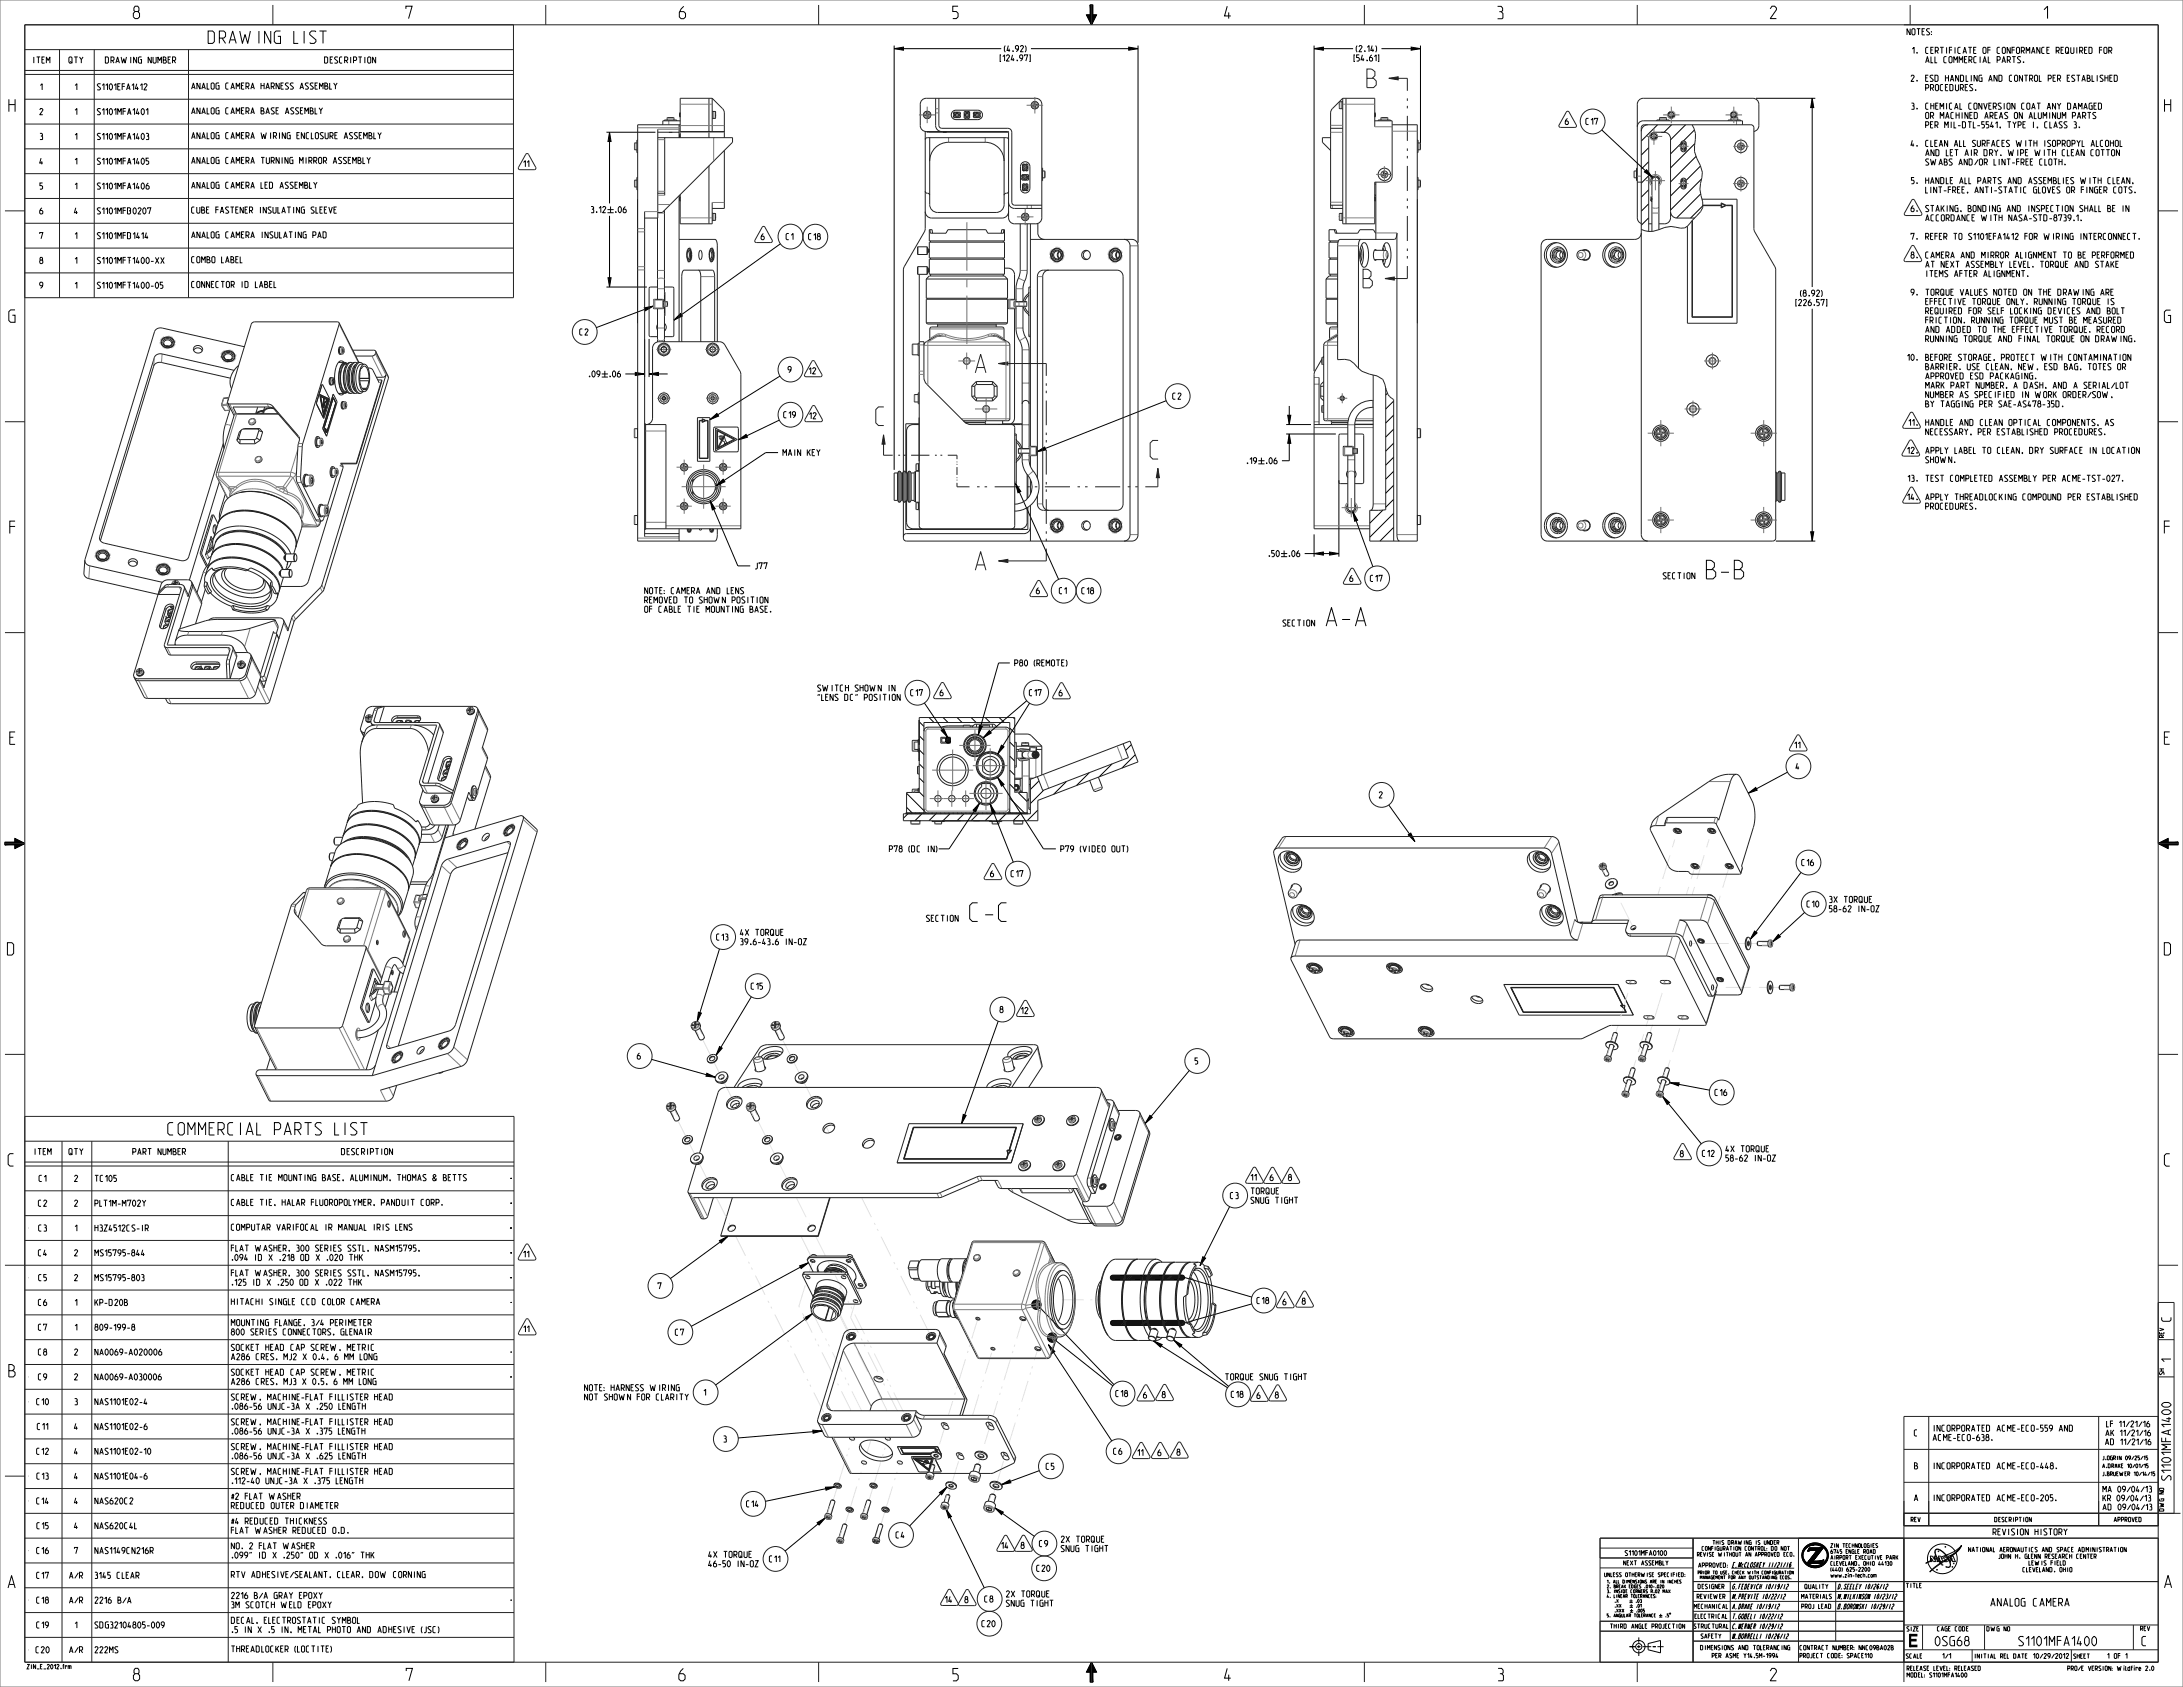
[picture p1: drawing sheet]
<svg xmlns="http://www.w3.org/2000/svg" width="1118mm" height="864mm" viewBox="0 0 1118 864" stroke-linecap="round" stroke-linejoin="round" font-family="sans-serif">
<defs><g id="words">
<g font-size="12.4">
<text x="874" y="296">B-B</text>
<text x="679" y="321">A-A</text>
<text x="497" y="472">C-C</text>
</g>
<g font-size="8.3">
<text x="68" y="10">8</text>
<text x="208" y="10">7</text>
<text x="348" y="10">6</text>
<text x="488" y="10">5</text>
<text x="627" y="10">4</text>
<text x="767" y="10">3</text>
<text x="906" y="10">2</text>
<text x="1046" y="10">1</text>
<text x="108" y="22">DRAWING LIST</text>
<text x="5" y="57">H</text>
<text x="1108" y="57">H</text>
<text x="5" y="165">G</text>
<text x="1108" y="165">G</text>
<text x="5" y="273">F</text>
<text x="1108" y="273">F</text>
<text x="5" y="381">E</text>
<text x="1108" y="381">E</text>
<text x="4" y="489">D</text>
<text x="1108" y="489">D</text>
<text x="86" y="581">COMMERCIAL PARTS LIST</text>
<text x="4" y="597">C</text>
<text x="1108" y="597">C</text>
<text x="5" y="705">B</text>
<text x="4" y="813">A</text>
<text x="1108" y="813">A</text>
<text x="977" y="843">E</text>
<text x="68" y="860">8</text>
<text x="208" y="860">7</text>
<text x="348" y="860">6</text>
<text x="488" y="860">5</text>
<text x="627" y="860">4</text>
<text x="767" y="860">3</text>
<text x="906" y="860">2</text>
</g>
<g font-size="6.2">
<text x="1111" y="676" transform="rotate(-90 1111 676)">C</text>
<text x="1111" y="698" transform="rotate(-90 1111 698)">1</text>
<text x="1111" y="761" transform="rotate(-90 1111 761)">S1101MFA1400</text>
<text x="991" y="842">0SG68</text>
<text x="1032" y="842">S1101MFA1400</text>
<text x="1097" y="842">C</text>
</g>
<text font-size="5.2" x="1020" y="822">ANALOG CAMERA</text>
<g font-size="4.1">
<text x="976" y="18">NOTES:</text>
<text x="514" y="27">(4.92)</text>
<text x="694" y="27">(2.14)</text>
<text x="978" y="27">1.</text>
<text x="986" y="27">CERTIFICATE OF CONFORMANCE REQUIRED FOR</text>
<text x="17" y="32">ITEM</text>
<text x="36" y="32">QTY</text>
<text x="55" y="32">DRAWING NUMBER</text>
<text x="166" y="32">DESCRIPTION</text>
<text x="512" y="31">[124.97]</text>
<text x="693" y="31">[54.61]</text>
<text x="986" y="32">ALL COMMERCIAL PARTS.</text>
<text x="978" y="42">2.</text>
<text x="986" y="42">ESD HANDLING AND CONTROL PER ESTABLISHED</text>
<text x="20" y="46">1</text>
<text x="38" y="46">1</text>
<text x="50" y="46">S1101EFA</text>
<text x="68" y="46">1412</text>
<text x="98" y="46">ANALOG CAMERA HARNESS ASSEMBLY</text>
<text x="986" y="46">PROCEDURES.</text>
<text x="20" y="59">2</text>
<text x="38" y="59">1</text>
<text x="50" y="59">S1101MFA1401</text>
<text x="98" y="58">ANALOG CAMERA BASE ASSEMBLY</text>
<text x="978" y="56">3.</text>
<text x="986" y="56">CHEMICAL CONVERSION COAT ANY DAMAGED</text>
<text x="801" y="64">6</text>
<text x="812" y="64">C17</text>
<text x="986" y="61">OR MACHINED AREAS ON ALUMINUM PARTS</text>
<text x="986" y="65">PER MIL-DTL-5541, TYPE I, CLASS 3.</text>
<text x="20" y="71">3</text>
<text x="38" y="71">1</text>
<text x="50" y="71">S1101MFA1403</text>
<text x="98" y="71">ANALOG CAMERA WIRING ENCLOSURE ASSEMBLY</text>
<text x="978" y="75">4.</text>
<text x="986" y="75">CLEAN ALL SURFACES WITH ISOPROPYL ALCOHOL</text>
<text x="98" y="84">ANALOG CAMERA TURNING MIRROR ASSEMBLY</text>
<text x="986" y="80">AND LET AIR DRY. WIPE WITH CLEAN COTTON</text>
<text x="20" y="84">4</text>
<text x="38" y="84">1</text>
<text x="50" y="84">S1101MFA1405</text>
<text x="268" y="85">11</text>
<text x="986" y="85">SWABS AND/OR LINT-FREE CLOTH.</text>
<text x="978" y="94">5.</text>
<text x="986" y="94">HANDLE ALL PARTS AND ASSEMBLIES WITH CLEAN,</text>
<text x="20" y="97">5</text>
<text x="38" y="97">1</text>
<text x="50" y="97">S1101MFA1406</text>
<text x="98" y="96">ANALOG CAMERA LED ASSEMBLY</text>
<text x="986" y="99">LINT-FREE, ANTI-STATIC GLOVES OR FINGER COTS.</text>
<text x="20" y="110">6</text>
<text x="38" y="110">4</text>
<text x="50" y="110">S1101MFD0207</text>
<text x="98" y="109">CUBE FASTENER INSULATING SLEEVE</text>
<text x="303" y="109">3.12 .06</text>
<text x="978" y="108">6.</text>
<text x="986" y="108">STAKING, BONDING AND INSPECTION SHALL BE IN</text>
<text x="986" y="113">ACCORDANCE WITH NASA-STD-8739.1.</text>
<text x="20" y="122">7</text>
<text x="38" y="122">1</text>
<text x="50" y="122">S1101MFD1414</text>
<text x="98" y="122">ANALOG CAMERA INSULATING PAD</text>
<text x="390" y="123">6</text>
<text x="402" y="123">C1</text>
<text x="414" y="123">C18</text>
<text x="978" y="123">7.</text>
<text x="986" y="123">REFER TO S1101EFA1412 FOR WIRING INTERCONNECT.</text>
<text x="20" y="135">8</text>
<text x="38" y="135">1</text>
<text x="50" y="135">S1101MFT1400-XX</text>
<text x="98" y="135">COMBO LABEL</text>
<text x="978" y="132">8.</text>
<text x="986" y="132">CAMERA AND MIRROR ALIGNMENT TO BE PERFORMED</text>
<text x="986" y="137">AT NEXT ASSEMBLY LEVEL. TORQUE AND STAKE</text>
<text x="986" y="142">ITEMS AFTER ALIGNMENT.</text>
<text x="20" y="148">9</text>
<text x="38" y="148">1</text>
<text x="50" y="148">S1101MFT1400-05</text>
<text x="98" y="147">CONNECTOR ID LABEL</text>
<text x="922" y="152">(8.92)</text>
<text x="978" y="151">9.</text>
<text x="986" y="151">TORQUE VALUES NOTED ON THE DRAWING ARE</text>
<text x="986" y="156">EFFECTIVE TORQUE ONLY. RUNNING TORQUE IS</text>
<text x="919" y="156">[226.57]</text>
<text x="986" y="161">REQUIRED FOR SELF LOCKING DEVICES AND BOLT</text>
<text x="986" y="165">FRICTION. RUNNING TORQUE MUST BE MEASURED</text>
<text x="297" y="172">C2</text>
<text x="986" y="170">AND ADDED TO THE EFFECTIVE TORQUE. RECORD</text>
<text x="986" y="175">RUNNING TORQUE AND FINAL TORQUE ON DRAWING.</text>
<text x="975" y="185">10.</text>
<text x="986" y="185">BEFORE STORAGE, PROTECT WITH CONTAMINATION</text>
<text x="403" y="191">9</text>
<text x="414" y="191">12</text>
<text x="986" y="189">BARRIER. USE CLEAN, NEW, ESD BAG, TOTES OR</text>
<text x="301" y="193">.09</text>
<text x="312" y="193">.06</text>
<text x="986" y="194">APPROVED ESD PACKAGING.</text>
<text x="986" y="199">MARK PART NUMBER, A DASH, AND A SERIAL/LOT</text>
<text x="986" y="204">NUMBER AS SPECIFIED IN WORK ORDER/SOW,</text>
<text x="600" y="204">C2</text>
<text x="986" y="208">BY TAGGING PER SAE-AS478-35D.</text>
<text x="401" y="214">C19</text>
<text x="414" y="214">12</text>
<text x="986" y="218">HANDLE AND CLEAN OPTICAL COMPONENTS, AS</text>
<text x="986" y="223">NECESSARY, PER ESTABLISHED PROCEDURES.</text>
<text x="401" y="233">MAIN KEY</text>
<text x="986" y="232">APPLY LABEL TO CLEAN, DRY SURFACE IN LOCATION</text>
<text x="638" y="237">.19 .06</text>
<text x="986" y="237">SHOWN.</text>
<text x="975" y="246">13.</text>
<text x="986" y="246">TEST COMPLETED ASSEMBLY PER ACME-TST-027.</text>
<text x="975" y="256">14.</text>
<text x="986" y="256">APPLY THREADLOCKING COMPOUND PER ESTABLISHED</text>
<text x="986" y="261">PROCEDURES.</text>
<text x="649" y="285">.50 .06</text>
<text x="387" y="291">J77</text>
<text x="691" y="298">6</text>
<text x="702" y="298">C17</text>
<text x="851" y="296">SECTION</text>
<text x="330" y="304">NOTE: CAMERA AND LENS</text>
<text x="531" y="304">6</text>
<text x="542" y="304">C1</text>
<text x="554" y="304">C18</text>
<text x="330" y="309">REMOVED TO SHOWN POSITION</text>
<text x="330" y="313">OF CABLE TIE MOUNTING BASE.</text>
<text x="657" y="321">SECTION</text>
<text x="519" y="341">P80 (REMOTE)</text>
<text x="419" y="354">SWITCH SHOWN IN</text>
<text x="419" y="359">&quot;LENS DC&quot; POSITION</text>
<text x="466" y="356">C17</text>
<text x="481" y="356">6</text>
<text x="527" y="356">C17</text>
<text x="542" y="356">6</text>
<text x="919" y="383">11</text>
<text x="919" y="394">4</text>
<text x="706" y="409">2</text>
<text x="455" y="436">P78 (DC IN)</text>
<text x="543" y="436">P79 (VIDEO OUT)</text>
<text x="922" y="443">C16</text>
<text x="507" y="449">6</text>
<text x="518" y="449">C17</text>
<text x="925" y="464">C10</text>
<text x="937" y="462">3X TORQUE</text>
<text x="937" y="467">58-62 IN-OZ</text>
<text x="474" y="472">SECTION</text>
<text x="378" y="479">4X TORQUE</text>
<text x="367" y="481">C13</text>
<text x="378" y="484">39.6-43.6 IN-OZ</text>
<text x="385" y="506">C15</text>
<text x="512" y="518">8</text>
<text x="523" y="519">12</text>
<text x="326" y="542">6</text>
<text x="612" y="545">5</text>
<text x="878" y="561">C16</text>
<text x="17" y="591">ITEM</text>
<text x="36" y="591">QTY</text>
<text x="68" y="591">PART NUMBER</text>
<text x="175" y="591">DESCRIPTION</text>
<text x="860" y="592">8</text>
<text x="872" y="592">C12</text>
<text x="883" y="590">4X TORQUE</text>
<text x="883" y="594">58-62 IN-OZ</text>
<text x="20" y="605">C1</text>
<text x="38" y="605">2</text>
<text x="49" y="605">TC105</text>
<text x="118" y="604">CABLE TIE MOUNTING BASE, ALUMINUM, THOMAS &amp; BETTS</text>
<text x="640" y="604">11</text>
<text x="650" y="604">6</text>
<text x="660" y="604">8</text>
<text x="640" y="611">TORQUE</text>
<text x="20" y="618">C2</text>
<text x="38" y="618">2</text>
<text x="49" y="618">PLT1M-M702Y</text>
<text x="118" y="617">CABLE TIE, HALAR FLUOROPOLYMER, PANDUIT CORP.</text>
<text x="630" y="614">C3</text>
<text x="640" y="616">SNUG TIGHT</text>
<text x="118" y="630">COMPUTAR VARIFOCAL IR MANUAL IRIS LENS</text>
<text x="20" y="630">C3</text>
<text x="38" y="630">1</text>
<text x="49" y="630">H3Z4512CS-IR</text>
<text x="118" y="641">FLAT WASHER, 300 SERIES SSTL, NASM15795,</text>
<text x="20" y="643">C4</text>
<text x="38" y="643">2</text>
<text x="49" y="643">MS15795-844</text>
<text x="118" y="645">.094 ID X .218 OD X .020 THK</text>
<text x="268" y="644">11</text>
<text x="118" y="653">FLAT WASHER, 300 SERIES SSTL, NASM15795,</text>
<text x="20" y="656">C5</text>
<text x="38" y="656">2</text>
<text x="49" y="656">MS15795-803</text>
<text x="118" y="658">.125 ID X .250 OD X .022 THK</text>
<text x="337" y="660">7</text>
<text x="20" y="668">C6</text>
<text x="38" y="668">1</text>
<text x="49" y="668">KP-D20B</text>
<text x="118" y="668">HITACHI SINGLE CCD COLOR CAMERA</text>
<text x="643" y="667">C18</text>
<text x="657" y="668">6</text>
<text x="667" y="668">8</text>
<text x="20" y="681">C7</text>
<text x="38" y="681">1</text>
<text x="49" y="681">809-199-8</text>
<text x="118" y="679">MOUNTING FLANGE, 3/4 PERIMETER</text>
<text x="118" y="683">800 SERIES CONNECTORS, GLENAIR</text>
<text x="268" y="682">11</text>
<text x="346" y="684">C7</text>
<text x="20" y="694">C8</text>
<text x="38" y="694">2</text>
<text x="49" y="694">NA0069-A020006</text>
<text x="118" y="691">SOCKET HEAD CAP SCREW, METRIC</text>
<text x="118" y="696">A286 CRES, MJ2 X 0.4, 6 MM LONG</text>
<text x="20" y="706">C9</text>
<text x="38" y="706">2</text>
<text x="49" y="706">NA0069-A030006</text>
<text x="118" y="704">SOCKET HEAD CAP SCREW, METRIC</text>
<text x="627" y="706">TORQUE SNUG TIGHT</text>
<text x="118" y="709">A286 CRES, MJ3 X 0.5, 6 MM LONG</text>
<text x="299" y="712">NOTE: HARNESS WIRING</text>
<text x="19" y="719">C10</text>
<text x="38" y="719">3</text>
<text x="49" y="719">NAS1101E02-4</text>
<text x="118" y="717">SCREW, MACHINE-FLAT FILLISTER HEAD</text>
<text x="299" y="717">NOT SHOWN FOR CLARITY</text>
<text x="360" y="714">1</text>
<text x="571" y="715">C18</text>
<text x="585" y="716">6</text>
<text x="595" y="716">8</text>
<text x="630" y="715">C18</text>
<text x="643" y="716">6</text>
<text x="653" y="716">8</text>
<text x="118" y="722">.086-56 UNJC-3A X .250 LENGTH</text>
<text x="19" y="732">C11</text>
<text x="38" y="732">4</text>
<text x="49" y="732">NAS1101E02-6</text>
<text x="118" y="729">SCREW, MACHINE-FLAT FILLISTER HEAD</text>
<text x="118" y="734">.086-56 UNJC-3A X .375 LENGTH</text>
<text x="980" y="735">C</text>
<text x="989" y="733">INCORPORATED ACME-ECO-559 AND</text>
<text x="989" y="737">ACME-ECO-638.</text>
<text x="118" y="742">SCREW, MACHINE-FLAT FILLISTER HEAD</text>
<text x="370" y="738">3</text>
<text x="19" y="745">C12</text>
<text x="38" y="745">4</text>
<text x="49" y="745">NAS1101E02-10</text>
<text x="118" y="747">.086-56 UNJC-3A X .625 LENGTH</text>
<text x="570" y="745">C6</text>
<text x="582" y="745">11</text>
<text x="593" y="745">6</text>
<text x="603" y="745">8</text>
<text x="118" y="755">SCREW, MACHINE-FLAT FILLISTER HEAD</text>
<text x="536" y="752">C5</text>
<text x="980" y="752">B</text>
<text x="989" y="752">INCORPORATED ACME-ECO-448.</text>
<text x="19" y="757">C13</text>
<text x="38" y="757">4</text>
<text x="49" y="757">NAS1101E04-6</text>
<text x="118" y="760">.112-40 UNJC-3A X .375 LENGTH</text>
<text x="118" y="768">#2 FLAT WASHER</text>
<text x="19" y="770">C14</text>
<text x="38" y="770">4</text>
<text x="49" y="770">NAS620C2</text>
<text x="118" y="772">REDUCED OUTER DIAMETER</text>
<text x="382" y="771">C14</text>
<text x="980" y="768">A</text>
<text x="989" y="768">INCORPORATED ACME-ECO-205.</text>
<text x="19" y="783">C15</text>
<text x="38" y="783">4</text>
<text x="49" y="783">NAS620C4L</text>
<text x="118" y="780">#4 REDUCED THICKNESS</text>
<text x="118" y="785">FLAT WASHER REDUCED O.D.</text>
<text x="1020" y="786">REVISION HISTORY</text>
<text x="459" y="787">C4</text>
<text x="532" y="792">C9</text>
<text x="543" y="790">2X TORQUE</text>
<text x="19" y="795">C16</text>
<text x="38" y="795">7</text>
<text x="49" y="795">NAS1149CN216R</text>
<text x="118" y="793">NO. 2 FLAT WASHER</text>
<text x="118" y="798">.099&quot; ID X .250&quot; OD X .016&quot; THK</text>
<text x="363" y="797">4X TORQUE</text>
<text x="513" y="793">14</text>
<text x="523" y="793">8</text>
<text x="543" y="794">SNUG TIGHT</text>
<text x="363" y="802">46-50 IN-OZ</text>
<text x="394" y="800">C11</text>
<text x="19" y="808">C17</text>
<text x="36" y="808">A/R</text>
<text x="49" y="808">3145 CLEAR</text>
<text x="118" y="808">RTV ADHESIVE/SEALANT, CLEAR, DOW CORNING</text>
<text x="531" y="804">C20</text>
<text x="19" y="821">C18</text>
<text x="36" y="821">A/R</text>
<text x="49" y="821">2216 B/A</text>
<text x="118" y="818">2216 B/A GRAY EPOXY</text>
<text x="484" y="820">14</text>
<text x="494" y="820">8</text>
<text x="504" y="820">C8</text>
<text x="515" y="818">2X TORQUE</text>
<text x="118" y="823">3M SCOTCH WELD EPOXY</text>
<text x="515" y="822">SNUG TIGHT</text>
<text x="19" y="833">C19</text>
<text x="38" y="833">1</text>
<text x="49" y="833">SDG32104805-009</text>
<text x="118" y="831">DECAL, ELECTROSTATIC SYMBOL</text>
<text x="503" y="833">C20</text>
<text x="118" y="836">.5 IN X .5 IN, METAL PHOTO AND ADHESIVE (JSC)</text>
<text x="118" y="846">THREADLOCKER (LOCTITE)</text>
<text x="18" y="846">C20</text>
<text x="36" y="846">A/R</text>
<text x="49" y="846">222MS</text>
</g>
<g font-size="4.1" fill="#222">
<text x="975" y="218">11.</text>
<text x="975" y="232">12.</text>
</g>
<g font-size="4">
<text x="1077" y="730">LF 11/21/16</text>
<text x="1077" y="735">AK 11/21/16</text>
<text x="1077" y="740">AD 11/21/16</text>
<text x="1076" y="764">MA 09/04/13</text>
<text x="1076" y="768">KR 09/04/13</text>
<text x="1076" y="773">AD 09/04/13</text>
</g>
<g font-size="3.4">
<text x="887" y="802">E.McCLOSKEY 11/21/16</text>
<text x="887" y="813">G.FEDEVICH 10/19/12</text>
<text x="941" y="813">D.SEELEY 10/26/12</text>
<text x="887" y="819">M.PREVITE 10/22/12</text>
<text x="941" y="819">M.WILKINSON 10/23/12</text>
<text x="887" y="824">A.DRAKE 10/19/12</text>
<text x="941" y="824">B.BOROWSKI 10/29/12</text>
<text x="887" y="834">C.WERNER 10/29/12</text>
<text x="887" y="829">T.GOBELI 10/22/12</text>
<text x="887" y="839">W.BORRELLI 10/26/12</text>
</g>
<g font-size="3.3">
<text x="831" y="796">S1101MFA0100</text>
<text x="994" y="849">1/1</text>
<text x="1079" y="849">1 OF 1</text>
</g>
<g font-size="3">
<text x="1108" y="685" transform="rotate(-90 1108 685)">REV</text>
<text x="1108" y="704" transform="rotate(-90 1108 704)">SH</text>
<text x="1108" y="774" transform="rotate(-90 1108 774)">DWG NO</text>
<text x="978" y="779">REV</text>
<text x="1021" y="779">DESCRIPTION</text>
<text x="1083" y="779">APPROVED</text>
<text x="1008" y="794">NATIONAL AERONAUTICS AND SPACE ADMINISTRATION</text>
<text x="1023" y="798">JOHN H. GLENN RESEARCH CENTER</text>
<text x="831" y="801">NEXT ASSEMBLY</text>
<text x="870" y="802">APPROVED:</text>
<text x="1039" y="801">LEWIS FIELD</text>
<text x="1036" y="805">CLEVELAND, OHIO</text>
<text x="870" y="813">DESIGNER</text>
<text x="924" y="813">QUALITY</text>
<text x="976" y="813">TITLE</text>
<text x="870" y="818">REVIEWER</text>
<text x="922" y="818">MATERIALS</text>
<text x="868" y="823">MECHANICAL</text>
<text x="923" y="823">PROJ LEAD</text>
<text x="824" y="834">THIRD ANGLE PROJECTION</text>
<text x="868" y="829">ELECTRICAL</text>
<text x="869" y="834">STRUCTURAL</text>
<text x="872" y="839">SAFETY</text>
<text x="976" y="835">SIZE</text>
<text x="992" y="835">CAGE CODE</text>
<text x="1017" y="835">DWG NO</text>
<text x="1096" y="835">REV</text>
<text x="871" y="845">DIMENSIONS AND TOLERANCING</text>
<text x="921" y="845">CONTRACT NUMBER: NNC09BA02B</text>
<text x="876" y="849">PER ASME Y14.5M-1994</text>
<text x="921" y="849">PROJECT CODE: SPACE110</text>
<text x="976" y="849">SCALE</text>
<text x="1011" y="849">INITIAL REL DATE 10/29/2012</text>
<text x="1062" y="849">SHEET</text>
<text x="14" y="854">ZIN_E_2012.frm</text>
<text x="976" y="855">RELEASE LEVEL:RELEASED</text>
<text x="1057" y="855">PRO/E VERSION:Wildfire 2.0</text>
<text x="976" y="859">MODEL: S1101MFA1400</text>
</g>
<g font-size="2.6">
<text x="1076" y="747">J.OGRIN 09/25/15</text>
<text x="1076" y="751">A.DRAKE 10/01/15</text>
<text x="1076" y="755">J.BRUEWER 10/14/15</text>
<text x="877" y="791">THIS DRAWING IS UNDER</text>
<text x="870" y="797">REVISE WITHOUT AN APPROVED ECO.</text>
<text x="871" y="794">CONFIGURATION CONTROL: DO NOT</text>
<text x="937" y="792">ZIN TECHNOLOGIES</text>
<text x="937" y="795">6745 ENGLE ROAD</text>
<text x="937" y="798">AIRPORT EXECUTIVE PARK</text>
<text x="937" y="801">CLEVELAND, OHIO 44130</text>
<text x="821" y="807">UNLESS OTHERWISE SPECIFIED:</text>
<text x="937" y="804">(440) 625-2200</text>
<text x="937" y="807">www.zin-tech.com</text>
</g>
<g font-size="2.1">
<text x="874" y="806">PRIOR TO USE, CHECK WITH CONFIGURATION</text>
<text x="875" y="808">MANAGEMENT FOR ANY OUTSTANDING ECOS.</text>
<text x="823" y="810">1. ALL DIMENSIONS ARE IN INCHES</text>
<text x="823" y="813">2. BREAK EDGES .010-.020</text>
<text x="823" y="815">3. INSIDE CORNERS R.02 MAX</text>
<text x="823" y="818">4. LINEAR TOLERANCES:</text>
<text x="827" y="820">.X</text>
<text x="827" y="823">.XX</text>
<text x="827" y="825">.XXX</text>
<text x="853" y="828">.5</text>
</g>
</g></defs>
<path d="M511 186l5-1v2z" fill="#222"/>
<path d="M499 191l3-10 3 10M500 188h4M511 186l5-1v2z" fill="none" stroke="#222" stroke-width=".51"/>
<path d="M511 287l5-1v2z" fill="#222"/>
<path d="M499 292l3-10 3 10M500 289h4M511 287l5-1v2z" fill="none" stroke="#222" stroke-width=".51"/>
<path d="M711 40l5-1v2z" fill="#222"/>
<path d="M700 40h3l1-1v-2l-1-1-3-1v10h3l2-2v-2l-2-1M711 40l5-1v2z" fill="none" stroke="#222" stroke-width=".51"/>
<path d="M709 143l5-1v1z" fill="#222"/>
<path d="M698 143h3l1-2v-2l-1-1h-3v9h3l2-1v-2l-2-1M709 143l5-1v1z" fill="none" stroke="#222" stroke-width=".51"/>
<path d="M452 223l1 4h-1z" fill="#222"/>
<path d="M452 208h-2l-2 2v6l2 2h2M452 223l1 4h-1z" fill="none" stroke="#222" stroke-width=".51"/>
<path d="M593 240l1 5h-2z" fill="#222"/>
<g fill="none" stroke="#222" stroke-width=".51">
<path d="M13 13h1092v838h-1092zM140 3v10M279 3v10M419 3v10M559 3v10M698 3v10M838 3v10M978 3v10M711 40h10v7M721 50v2M721 54v1M721 59v13"/>
<path d="M269 79h2l3 7v1l-9-1zM721 76v1M721 80v1M866 64a12 12 0 0 1 2 11v3l1 3a12 12 0 0 1 2 13l-1 3 1 3a7 7 0 0 1-2 10l-2 3a7 7 0 0 1-9 3 20 20 0 0 0-12 2l-6-1M721 85v13M3 108h10M326 102v63M326 102h.1M721 102v1M721 105v2M721 111v12M726 102h.1"/>
<path d="M726 102v63M871 102h18v63h-25v-49M881 104l2 1-2 1zM1105 108h10M721 136v7h-12M721 127v1M721 131v1M326 165h.1M726 165h.1M165 197l-3 10M165 197h.1M165 197l4 7-3 10"/>
<path d="M170 193l-1 2 1 2M170 193h.1M170 193l-1 1-1 1 1 2h1M170 197h.1M170 193l1 1v2M171 196l-1 1M171 196h.1M193 195h2M195 195l-13 42M195 195l-12 42M416 185h1l4 7v1l-9-1zM511 186h25v6"/>
<path d="M536 196v1M536 200v1M685 184a10 10 0 0 1 10 4l2 2 4 2a8 8 0 0 1 9 7 7 7 0 0 0 4 6M3 216h10M162 207l4 7M164 202l4 2-2 9zM164 203l2 9M164 203h.1M164 203l4 2-2 7M164 203l4 2-2 7zM165 208h.1M165 219h.1"/>
<path d="M165 219l2 4M165 207h.1M165 208l1 1M166 214h.1M166 212h.1M166 204l-1 3zM166 207v1M166 207v2l-1-1M166 207h.1M166 204v2M166 219l1 1M166 220h.1"/>
<path d="M166 220l1 1M167 220v1M167 220h.1M167 205h.1M167 205l-2 3M168 205l-3 3M168 205h.1M168 204h.1M171 202h.1M171 202l-6 17M171 202l2 4-6 17M326 219h.1"/>
<path d="M326 219v5M330 217h1v54h-1M357 214h6v22h-6zM360 215h1l-1 1zM366 219h12v12h-12zM366 219l11 6-11 6zM416 208h1l4 7v1l-9-1zM471 219h.1M471 217h-7v25M471 214h.1M471 214v22M513 217h10"/>
<path d="M536 205v13M726 219h.1M726 219v5M727 219v5M983 218l-4-7h-1l-4 8h8M1105 216h10M167 221h.1M167 223h.1M174 237h9M174 237h8M182 237h1M326 224h.1"/>
<path d="M367 220l9 5-9 5zM367 221l9 4-9 4zM370 226h1v1M370 223h-2l2 1-1 1-1-1 1 1M371 224l1 3M371 223l-4 6zM452 223v10h5M460 233h1M463 233h1M466 233h10M469 237v4M471 236h.1"/>
<path d="M471 231h.1M471 237h-1v4h1M479 233h1M481 233h1M485 233h5v2M490 236v1M490 237v1M490 239v4M536 221v2M536 225v2M536 230v13M593 240l1 5h-2z"/>
<path d="M593 240v9h-7M593 225h-3l-1 2v7l1 1h3M726 224h.1M983 232l-4-6-1-1-4 8h8M464 256v15h62v-11M490 247v2h6M490 244v1M490 246h.1M500 249h2M504 249h1M509 249h13M526 249h1"/>
<path d="M526 243v12M530 249h1M535 249h13M536 247v1M536 251v1M536 256v12M552 249h1M555 249h2M561 249h12M577 249h2M581 249h1M978 250h1l4 6v1h-9z"/>
<path d="M325 264v5M326 269h.1M326 264h.1M326 264v5M536 272v1M536 276v1M726 269h.1M726 264h.1M726 264v5M727 264v5M536 281v6h-25M3 324h10"/>
<path d="M1105 324h10M471 369v12M471 369h.1M920 376l1 1 4 6v1h-9zM471 384h.1M471 383v7M471 390h.1M471 389h.1M471 388h.1M471 383h.1M471 381h.1M464 416h62v1h-62z"/>
<path d="M3 432h10M466 420h.1M466 420h5M471 420h.1M482 420h.1M482 420h26M508 420h.1M519 420h5M519 420h.1M519 422h5M524 420h.1M1105 432h10"/>
<path d="M670 495l1 1M670 495l1-1h3l1 1 1 1M670 495l1-1h2l2 1 1 1M670 496l1 1 1 1h2l1-1M676 496l-1 1M711 495v1M711 495l1-1h2l2 1v1M711 496l1 1 1 1h2l1-1M716 496v1M524 512l2 1 3 6v1h-8zM770 504l8 16h58M770 504h.1"/>
<path d="M828 504h-58M828 504l8 16M828 504h.1M830 515l2 1M830 515h.1M831 516h.1M832 515h-2M832 515l-1 1M832 515h.1M836 520h.1M3 540h10M358 524l-1-1h-2l-1 1v2"/>
<path d="M361 531l-1 1h-2M399 524l-1-1h-2l-1 1v2M401 531v1h-2M687 527v1M687 527l1-1h2l2 1v2M687 527l1-1 2 1 1 1 1 1M687 528v2l1 1h2l1-1M692 529h-1M728 527v1M728 527v-1h3l1 1 1 2M728 527h1h2l1 1 1 1M733 529h-1"/>
<path d="M1105 540h10M366 541h-2l-1 2M366 541h-1h-1l-1 1v1M366 541l-1 2h-2M367 541v1l-1 2h-3l-1-1M367 541l-1-1h-2l-2 1v2M367 541v1l-2 2h-2l-1-1M404 543h.1M407 541h-2l-1 2M407 541l-1 2h-2M408 541v1l-2 2h-2l-1-1M408 541l-1-1h-2l-2 1v2"/>
<path d="M345 565l-1-1-1 1-2 1v1M348 572l-1 2-2-1M524 575h-59l-6 20M524 575l-6 20M524 575h.1M353 583l-2-1v2M353 583h.1M353 583h-1l-1 1M353 583l-1 1h-1M354 582v2l-1 1-2 1-1-1M354 582l-1-1-2 1-1 1v2M354 582v2l-1 1h-2h-1"/>
<path d="M394 583l-2-1v2M394 583h.1M394 583h-2v1M394 583l-1 1h-1M395 582v2l-1 1-2 1-2-1M395 582l-1-1-2 1-1 1-1 2M395 582v2l-1 1h-2h-2M459 595h.1M459 595h59M516 589h.1M516 589v2M516 591h.1"/>
<path d="M517 589l-1 2M517 589h-1v2M517 589h.1M518 595h.1M642 598h1l4 7-1 1-8-1zM651 598h1l4 7v1l-9-1zM660 598h2l3 7v1l-9-1zM861 586h1l4 6v1h-9zM375 613l-6 20M425 613l-6 20M269 637h2l3 7v1h-9zM369 633h50"/>
<path d="M419 633h.1M3 648h10M569 653h36a1.3 1.3 0 0 1 1 1 1.3 1.3 0 0 1-1 1h-35a1.3 1.3 0 0 1-1 0 1.3 1.3 0 0 1 0-2zM1105 648h10M269 675h2l3 7v1h-8zM569 676h36a1.3 1.3 0 0 1 2 1 1.4 1.4 0 0 1-2 2h-35a1.3 1.3 0 0 1-1-1 1.3 1.3 0 0 1 0-2zM657 661l2 1 3 6v1h-8zM667 661h2l3 7v1h-9zM1105 667h8v108M1105 686h8M586 709h1l4 7v1h-9zM596 709h1l4 7-1 1h-8z"/>
<path d="M644 709l1 1 4 6v1h-9zM654 709h1l4 7-1 1h-8zM1105 705h8M584 739h1l4 6-1 1h-8zM593 739h2l3 6v1h-8zM603 738l1 1 4 6v1h-9zM987 725v56M1074 725v56M1105 725h-130v136M3 756h10M459 741l2 4h16M459 741h.1"/>
<path d="M467 746l3 7 6 1M467 746h.1M468 747l8 6M468 747h.1M469 747h8l-2 5zM469 747l6 5M469 747l7 2-6-2M469 747h.1M472 749h.1M473 749h-1M473 749h.1M473 748v1"/>
<path d="M473 748h.1M473 748h1M474 748h1M474 748h.1M474 747l1 2M475 748h-1M475 748l-1-1 1 2M475 748h.1M475 749l-2 1M475 749h.1M476 756h.1M476 753h.1"/>
<path d="M477 750l1-4h-11l9 7M477 746h-10M477 747h-9M477 747l-1 6M477 747h.1M478 745h1M479 742l1 1M479 747l3 6M479 742h.1M480 743h.1M480 742h-1M480 742v1"/>
<path d="M480 742h.1M480 741h-21M480 741l2 4M480 741h.1M482 745h.1M482 753h.1M482 753l-4 1M482 744v1M498 756l1 1M975 759h130M975 742h130M451 772l2 2h2"/>
<path d="M451 772h1h2h1v2M451 772h3l1 2M452 772l1 1h1M452 772h2v1l-1 1zM454 773h.1M975 775h141M447 788l1 2 2-1M450 780v1M451 780l1 1M451 780h-1M452 781h.1M514 786h2l3 7v1h-9z"/>
<path d="M819 798h48M819 792h48M867 787v64M921 787v64M975 781h130M1105 787h-286v64M486 814h1l3 7v1l-8-1zM819 803h48M867 810h238M867 820h108M867 815h108M886 810v30"/>
<path d="M886 803h33M940 810v30M819 835h156M819 830h156M867 825h108M975 832h130M984 832v13M1016 832v13M1092 832v13M140 851v10M279 851v10M419 851v10"/>
<path d="M559 851v10M698 851v10M838 851v10M867 840h108M975 845h130M1010 845v6M1060 845v6"/>
<circle cx="405" cy="121" r="6"/>
<circle cx="299" cy="170" r="6"/>
<circle cx="405" cy="189" r="6"/>
<circle cx="405" cy="212" r="6"/>
<circle cx="603" cy="203" r="6"/>
<circle cx="370" cy="239" r="1.9"/>
<circle cx="850" cy="222" r="2.7"/>
<circle cx="850" cy="222" r="2.3"/>
<circle cx="903" cy="222" r="2.7"/>
<circle cx="850" cy="266" r="2.7"/>
<circle cx="850" cy="266" r="2.3"/>
<circle cx="903" cy="266" r="2.3"/>
<circle cx="903" cy="266" r="2.7"/>
<circle cx="545" cy="302" r="6"/>
<circle cx="921" cy="392" r="6"/>
<circle cx="707" cy="407" r="6"/>
<circle cx="926" cy="442" r="6"/>
<circle cx="370" cy="480" r="6"/>
<circle cx="929" cy="463" r="6"/>
<circle cx="388" cy="505" r="6"/>
<circle cx="513" cy="517" r="6"/>
<circle cx="327" cy="541" r="6"/>
<circle cx="613" cy="543" r="6"/>
<circle cx="881" cy="559" r="6"/>
<circle cx="875" cy="590" r="6"/>
<circle cx="632" cy="612" r="6"/>
<circle cx="338" cy="658" r="6"/>
<circle cx="531" cy="668" r="2.4"/>
<circle cx="647" cy="666" r="6"/>
<circle cx="348" cy="682" r="6"/>
<circle cx="539" cy="685" r="2.4"/>
<circle cx="361" cy="713" r="6"/>
<circle cx="575" cy="713" r="6"/>
<circle cx="634" cy="714" r="6"/>
<circle cx="372" cy="737" r="6"/>
<circle cx="538" cy="751" r="6"/>
<circle cx="573" cy="743" r="6"/>
<circle cx="386" cy="770" r="6"/>
<circle cx="397" cy="798" r="6"/>
<circle cx="461" cy="786" r="6"/>
<circle cx="535" cy="790" r="6"/>
<circle cx="507" cy="819" r="6"/>
<circle cx="535" cy="803" r="6"/>
<circle cx="506" cy="831" r="6"/>
</g>
<g fill="none" stroke="#000" stroke-width=".51">
<path d="M556 8h2l1 5zM558 3l1 10zM558 3l1 5v5zM558 3h1v5zM558 3h1v5h2l-2 5-3-5h2zM559 8h2l-2 5zM458 25l5-1v2zM458 23v218M458 25h55M528 25h55M578 24l5 1-5 1zM583 23v101"/>
<path d="M673 25l5-1v2zM673 25h20M673 23v167M707 25h20M722 24l5 1-5 1zM727 23v50M899 50h30M928 50l1 5h-2zM928 50v97M310 68h26M312 68l1 4h-2zM312 68v36"/>
<path d="M844 76l-4 3M849 64l-9 8M856 64l-4 4M861 73l-6 6M863 64l-8 8M867 67l-5 5M868 74l-13 12M1085 77v3l-1-3v3M844 83l-4 4M844 90l-4 4M844 97l-4 4M861 95l-6 5"/>
<path d="M868 80l-13 13M871 85l-8 7M871 99l-13 13M871 92l-16 16M312 110v37M844 104l-4 4M844 112l-4 3M872 105l-7 7M400 125l-55 39M310 147h21M311 142h2l-1 5zM330 158l5-1-5 2z"/>
<path d="M335 157l-30 11M928 158v119M1081 149h1M1082 148h-1v3h1M330 174v19M332 174v19M348 160l1 2-4 2zM1093 174v1zM308 191h3M308 193h3M320 191h10M325 191h5l-5 1z"/>
<path d="M332 191h5v1zM332 191h10M399 193l-36 22M363 215l4-3 1 1zM399 215l-21 10M597 205l-66 26M658 217h13M659 213h2l-1 4zM660 208v9M710 201l-1 1M714 205l-5 4M714 212l-5 5"/>
<path d="M714 220l-5 4M1081 203h.1M1081 203v1M378 225l4-3 1 2zM531 231l4-2v1zM658 222h26M660 222l1 5h-2zM660 222v14h-4M714 227l-5 4M714 234l-5 4M520 248l3 4h-2zM520 248l22 49"/>
<path d="M685 246v39M714 241l-5 4M714 248l-5 4M714 256l-5 4M673 274v11M708 261l-7 7M714 263l-13 12M714 270l-8 7M909 277h20M927 272h2l-1 5zM668 283h17M673 283h5v1z"/>
<path d="M681 283h4l-4 1zM471 377l2 2M471 369l2 3M476 367l2 3M483 367l2 3M490 367l3 3M497 367l3 3M504 367l3 3M512 367l2 3M517 380l2 2M517 373l2 2M519 367v1"/>
<path d="M471 383h.1M471 398l2 3M471 391l2 2M471 384l2 2M471 389h.1M471 388h.1M471 387h.1M471 386h.1M471 385h.1M471 384h.1M517 394l2 3M517 387l2 3"/>
<path d="M528 386l1 1M528 386h1M529 385v1M529 387v1M529 385h.1M530 385h.1M530 388h.1M530 385l-1 1M530 387h-1M530 385h1M531 388h.1M531 385l-2 2"/>
<path d="M531 385l-1 1M531 387h-1M531 387h1M531 386l-1 2M532 386h.1M532 387h.1M532 400l-4 4M558 396l-7 6M569 391l-6 7M579 381l-3 3M581 386l-7 7M915 395l-20 11"/>
<path d="M464 416l1 1M464 413l3 3M464 406l9 9M465 417l-3 2M466 416l1 1M468 416l1 1M471 416v1M471 405l2 3M472 417l-4 3M473 416v1M475 416v1M477 416l1 1"/>
<path d="M479 417l-3 3M479 416l1 1M481 416l1 1M483 416l1 1M486 416v1M486 417l-3 3M488 416v1M490 416v1M492 416l1 1M494 417l-4 3M494 416l1 1M496 416l1 1"/>
<path d="M499 416v1M501 417l-4 3M501 416v1M503 416v1M505 416l1 1M507 416l1 1-4 3M509 416l1 1M512 416v1M514 416v1M515 417l-3 3M516 416v1M517 416h.1"/>
<path d="M517 409l8 8M517 401l2 3M518 416v1M520 416l1 1M521 406l5 4M522 417l-3 3M522 416l1 1M531 415l-5 5M534 404l-6 7M546 400l-7 7M711 412l13 19M895 406l4-3 1 2z"/>
<path d="M3 432h10zM3 432l5-1 5 1zM3 431h5l-5 1zM3 431h5v-2l5 3-5 2v-2h-5zM8 432h5l-5 2zM8 429l5 3-5-1zM721 427l1-1 2 5zM1105 432l10-1zM1105 432l5-3v2zM1105 432l10-1-5 1zM1105 432h5v2zM1105 432l5-3v2h5v1h-5v2z"/>
<path d="M1110 432l5-1v1zM922 447l-26 34M898 477l2 1-4 3zM910 478l1 2-4 2zM924 467l-17 15M368 486l-11 37M358 518l1 1-2 4zM385 510l-18 30M368 536l2 1-3 3zM511 523l-19 52M334 542l32 9M362 549l4 2h-5z"/>
<path d="M609 548l-23 27M855 554h5l-1 2zM855 554l20 4M493 570l2 1-3 4zM589 571l1 1-4 3zM851 561l4 3-1 1zM851 561l20 25M630 618l-16 30M368 635l5-2-4 3zM373 633l-30 22M409 648l5-2-4 3zM414 646l-60 33"/>
<path d="M569 653l-1 1M570 653l-2 1M571 653l-2 2M572 653l-3 2M572 653l-2 2M573 653l-3 2M573 653l-2 2M574 653l-3 2M574 653l-2 2M575 653l-3 2M575 653l-2 2M576 653l-3 2"/>
<path d="M577 653l-3 2M578 653l-3 2M578 653l-2 2M579 653l-3 2M579 653l-2 2M580 653l-3 2M580 653l-2 2M581 653l-3 2M581 653l-2 2M582 653l-3 2M582 653l-2 2M583 653l-3 2"/>
<path d="M584 653l-3 2M585 653l-3 2M585 653l-2 2M586 653l-3 2M586 653l-2 2M587 653l-3 2M587 653l-2 2M588 653l-3 2M588 653l-2 2M589 653l-3 2M589 653l-2 2M590 653l-3 2"/>
<path d="M591 653l-3 2M592 653l-3 2M592 653l-2 2M593 653l-3 2M593 653l-2 2M594 653l-3 2M594 653l-2 2M595 653l-3 2M595 653l-2 2M596 653l-3 2M596 653l-2 2M597 653l-3 2"/>
<path d="M598 653l-3 2M598 653l-2 2M599 653l-3 2M599 653l-2 2M600 653l-3 2M600 653l-2 2M601 653l-3 2M601 653l-2 2M602 653l-3 2M602 653l-2 2M603 653l-3 2M603 653l-2 2"/>
<path d="M604 653l-3 2M605 653l-3 2M605 653l-2 2M606 653l-3 2M606 653l-2 2M606 654l-1 1M607 654l34 10M616 643l1 1-3 4zM412 675l4-3-3 4zM416 672l-50 37M530 666l-2 1M530 665l-2 3"/>
<path d="M530 667l40 42M531 665l-3 3M531 666l-3 3M532 666l-4 3M532 666l-3 3M532 666l-3 4M533 667l-4 3M533 669l-1 1M533 667l-3 3M533 668l-2 2M533 668l-3 2M569 676v1"/>
<path d="M570 676l-1 1M571 676l-2 2M572 676l-3 2M572 676l-2 3M573 676l-3 3M573 676l-2 3M574 676l-3 3M574 676l-2 3M575 676l-3 3M575 676l-2 3M576 676l-3 3M576 676l-2 3"/>
<path d="M577 676l-3 3M578 676l-3 3M578 676l-2 3M579 676l-3 3M579 676l-2 3M580 676l-3 3M580 676l-2 3M581 676l-3 3M581 676l-2 3M582 676l-3 3M582 676l-2 3M583 676l-3 3"/>
<path d="M583 676l-2 3M584 676l-3 3M585 676l-3 3M585 676l-2 3M586 676l-3 3M586 676l-2 3M587 676l-3 3M587 676l-2 3M588 676l-3 3M588 676l-2 3M589 676l-3 3M589 676l-2 3"/>
<path d="M590 676l-3 3M591 676l-3 3M592 676l-3 3M592 676l-2 3M593 676l-3 3M593 676l-2 3M594 676l-3 3M594 676l-2 3M595 676l-3 3M595 676l-2 3M596 676l-3 3M596 676l-2 3"/>
<path d="M597 676l-3 3M598 676l-3 3M599 676l-3 3M599 676l-2 3M600 676l-3 3M600 676l-2 3M601 676l-3 3M601 676l-2 3M602 676l-3 3M602 676l-2 3M603 676l-3 3M603 676l-2 3"/>
<path d="M604 676l-3 3M605 676l-3 3M606 676l-3 3M606 676l-2 3M606 678h.1M606 677l-1 2M641 668l-34 9-2 2M537 688l3 4-1 1zM537 688l32 50M537 683v1M538 684l32 25M538 682l-2 2"/>
<path d="M539 682l-3 3M540 683l-3 3M541 683l-4 4M541 684l-3 3M541 686l-1 1M541 685l-2 2M591 686l4 2-1 2zM591 686l37 24M601 686l4 2-1 2zM601 686l28 24M416 732l5 1-5 1zM421 733l-43 3"/>
<path d="M513 760l4-2 1 1zM532 753l-19 7M418 779l5-2-4 4zM423 777l-21 17M423 761h4l-4 2zM427 761l-35 8M481 764l4-3-3 4zM484 772l3 4-1 1zM484 772l20 41M485 761l-19 20M509 772l5 2-1 1zM509 772l21 14"/>
<path d="M1042 767h2M1045 766v-1l1 1-1 2h1M1047 766l1-1 1 1-1 2-1-1zM1051 765h-1v2h1v1h-1M1052 768h1zM1105 762h2l1 1h-2zM922 796h1l1 3h-1zM923 794h1l-2 2zM923 799h1l1 1-1 1zM924 793l1-1-2 2zM924 792l2-2h3h3l2 1 1 2 1 3v2l-1 2-3 2-2 1-3-1-2-1-2-2v-2v-3zM924 792l1-1h4l-5 2z"/>
<path d="M925 793l3-2 5 1 2 3v2v2l-2 1-2 1h-3h-2l-2-2-1-2v-2zM925 800l2 1-1 1-2-1zM925 791a7 7 0 0 1 8 0 7 7 0 0 1 3 8h-1a5 5 0 0 0-1-6 5 5 0 0 0-5-2zM926 794h.1M926 794h2h-3zM926 794h2zM926 793h3zM926 793h.1M926 799h8l-1 1h-8zM926 799h2zM926 799h.1M926 793h7l-1 1h-2v-1h-4z"/>
<path d="M926 793h7zM926 793l-1 1h2M927 794h.1M928 794h-1M928 794h.1M928 799h.1M928 799h2M929 799h.1M929 793l-1 1M929 793h.1M929 793h1M930 799h.1"/>
<path d="M930 794h2l-4 5h-2zM930 794h.1M930 793v1M930 793h.1M930 794l-5 6h8M931 799h-1M931 799h.1M932 794h.1M933 793h-1M933 793h.1M933 799h-2M933 799h1z"/>
<path d="M933 799h.1M933 793h-7M933 793l-5 6M934 799h.1M934 799h-1M934 799l-1 1M987 800l2 3M988 799l-2 1 2-1M988 799v-2h1l1 1v-1h1v2h-1l-1-1v1h-1M988 799h.1M989 799h.1M990 799h-1"/>
<path d="M990 798h.1M991 795l1 3M992 798l-1 1M992 798h-1M992 799v-2h2l1 2M992 799h.1M992 799l1 1M993 794h.1M993 797v1h-1zM993 797h.1M993 798h-1M994 794l3 3a1 1 0 0 0-2 0 1 1 0 0 0 1 1"/>
<path d="M994 794a1.7 1.7 0 0 0-2-1 1.7 1.7 0 0 0-1 2M994 794l3 3v-1l1 3M994 794a1.8 1.8 0 0 0-2-1 1.8 1.8 0 0 0-1 2M994 794h.1M995 799h-2l1 1M995 797l-1 1M995 799h2v-1l-8 6M995 799h.1M996 792h.1M996 799h1M996 797l1 1M996 797h.1"/>
<path d="M996 797a1.5 1.5 0 0 1 2 2M996 796l-2 1M997 799h.1M997 797h-1M998 799l1 2-1 1zM999 797h.1M999 797v1zM999 797h1l1 2h-2h1h-2l1-2M1001 794a8 8 0 0 0-9-3 8 8 0 0 0-5 9M1001 795a8 8 0 0 1-2 9 8 8 0 0 1-10 0M1004 791l-3 3-5 2M1004 791a12 12 0 0 1-7 6"/>
<path d="M1004 791l-3 4-9 6-4 4 1-1M1004 791l-1 3-5 4M834 820h2M835 819v1M838 819h1v1zM840 819h.1M840 819v1M869 817h1v-1h-1v2M869 805h1v-1h-1v2M870 808v-1l1 1v-1v1M871 805v-1v2M871 805v1"/>
<path d="M872 808v-1l1 1M872 808h1M872 804v2M873 804h1v2h-1zM874 807v1l-1-1v1M913 807v1M914 807h1v1h-1zM915 804v2M916 804h1v2h-1zM916 807h-1l1 1h-1M917 808h.1M918 804v2l-1-2v2"/>
<path d="M925 800h8zM926 802l1-1 6 1-4 1zM930 802a6 6 0 0 0 5-3h1l-3 3zM933 800h.1M936 811l-1 1M938 816h-2l2 2h-2M992 803v1zM994 800v1M994 800l1 1M994 801h.1M995 801h.1M995 801h-1"/>
<path d="M996 802h2M996 802h.1M999 802h1zM1000 800h.1M823 826v1v1M824 828h.1M826 828l1-2v2M826 827h1M828 826v2v-2v2M830 826h-1v2h1l-1-1M830 826v2h1v-2M831 826v2h1"/>
<path d="M833 828v-2l1 2M833 827h.1M834 827h1v-1h-1v2M834 822h2M834 823h2M834 827l1 1M834 825h2M835 821v2M835 824v1M837 826h1M837 826v2M838 820h.1"/>
<path d="M838 823h.1M838 825h.1M838 826h1v2h-1zM839 821v1v1zM839 824v1zM839 838v3M839 826v2h1M840 822v-1v2M840 824h1l-1 1zM840 827h1M841 826h-1v2h1M842 827v-1v2"/>
<path d="M842 827v1M842 824h-1l1 1h-1M843 828v-2l1 2M843 827h1M845 826v2l-1-2v2M846 826v2M847 827h.1M848 826h-1v2h1M849 828h2M849 827h2M850 826v2M867 823v-2l1 1 1-1v2"/>
<path d="M868 831l-1 1 1 1v1l-1-1M922 822h2l-1-1h-1v2M1028 833h1v2h-1zM558 856l1 5h-1zM559 851v10zM559 851l2 5h-2zM559 851v10l-1-5zM559 851l-1 5h-2zM559 851l2 5h-2v5h-1v-5h-2zM834 843h3M838 843h2M839 842v2"/>
<path d="M839 845v3M841 843h4M844 841l6-1v6l-6-1zM846 843h2M849 843h3"/>
<circle cx="839" cy="843" r="3"/>
<circle cx="839" cy="843" r="1.6"/>
</g>
<g fill="#000">
<path d="M558 3l1 10zM558 3h1v5zM556 8h2l1 5zM558 3l1 5v5zM559 8h2l-2 5zM458 25l5-1v2zM578 24l5 1-5 1zM673 25l5-1v2zM722 24l5 1-5 1zM928 50l1 5h-2zM312 68l1 4h-2zM311 142h2l-1 5z"/>
<path d="M330 158l5-1-5 2zM348 160l1 2-4 2zM325 191h5l-5 1zM332 191h5v1zM363 215l4-3 1 1zM659 213h2l-1 4zM378 225l4-3 1 2zM531 231l4-2v1zM660 222l1 5h-2zM520 248l3 4h-2zM927 272h2l-1 5zM673 283h5v1z"/>
<path d="M681 283h4l-4 1zM895 406l4-3 1 2zM3 432h10zM3 431h5l-5 1zM8 429l5 3-5-1zM8 432h5l-5 2zM3 432l5-1 5 1zM721 427l1-1 2 5zM1105 432l5-3v2zM1105 432l10-1-5 1zM1105 432h5v2zM1105 432l10-1z"/>
<path d="M1110 432l5-1v1zM898 477l2 1-4 3zM910 478l1 2-4 2zM358 518l1 1-2 4zM362 549l4 2h-5zM368 536l2 1-3 3zM855 554h5l-1 2zM493 570l2 1-3 4zM589 571l1 1-4 3zM851 561l4 3-1 1zM368 635l5-2-4 3zM409 648l5-2-4 3z"/>
<path d="M616 643l1 1-3 4zM412 675l4-3-3 4zM537 688l3 4-1 1zM591 686l4 2-1 2zM601 686l4 2-1 2zM416 732l5 1-5 1zM513 760l4-2 1 1zM418 779l5-2-4 4zM423 761h4l-4 2zM484 772l3 4-1 1zM481 764l4-3-3 4zM509 772l5 2-1 1z"/>
<path d="M922 796h1l1 3h-1zM923 794h1l-2 2zM923 799h1l1 1-1 1zM924 793l1-1-2 2zM926 793h7zM930 794h2l-4 5h-2zM924 792l1-1h4l-5 2zM926 794h2h-3zM926 794h2zM926 799h2zM926 793h3zM925 791a7 7 0 0 1 8 0 7 7 0 0 1 3 8h-1a5 5 0 0 0-1-6 5 5 0 0 0-5-2z"/>
<path d="M926 799h8l-1 1h-8zM926 793h7l-1 1h-2v-1h-4zM933 799h1zM930 802a6 6 0 0 0 5-3h1l-3 3zM925 800l2 1-1 1-2-1zM926 802l1-1 6 1-4 1zM925 800h8zM559 851l-1 5h-2zM559 851l2 5h-2zM559 851v10l-1-5zM559 851v10zM558 856l1 5h-1z"/>
</g>
<g fill="none" stroke="#7d7d7d" stroke-width=".51">
<path d="M0 0h1118v864h-1118zM165 197h.1M170 193v2v2M171 194v1v2l-1-2zM171 196h.1M162 206h.1M162 207h.1M166 214h.1M471 219h.1M727 219v5M469 237v4M471 231h.1"/>
<path d="M325 264v5M727 264v5M471 369h.1M471 381h.1M519 422h5M670 496l1-1h2l1 1 1 1M671 496h2l2 2h-2h-1l-1-1zM711 496l1-1h2l1 1 1 1M712 496h2l1 2h-1h-1l-1-1zM355 524l2-1 1 1-1 2h-2l-1-1zM358 524v1l-1 1-2 1-1-1M395 524l3-1 1 1-1 2h-2l-1-1z"/>
<path d="M399 524v1l-1 1-2 1-1-1M687 528h1h1l2 1v1M687 528h2l2 2-1 1-2-1-1-1zM342 565h2l1 1-1 1-2 1-1-1zM345 565v2l-1 1h-2l-1-1M467 746h.1M482 753h.1M447 788h2l1 1M447 788h2l1 2h-2l-1-1z"/>
<circle cx="370" cy="239" r="1.5"/>
<circle cx="850" cy="222" r="2"/>
<circle cx="850" cy="266" r="2"/>
<circle cx="903" cy="266" r="2"/>
</g>
<g fill="none" stroke="#e3e3e3" stroke-width=".51" stroke-dasharray="4.2 4.2 12.7 4.2" stroke-linecap="butt">
<path d="M823 448l2 5M826 455l11 21M849 458l10-33M863 458l5-15M866 458l11-33M879 463l7-20M894 483h-29M900 483h-5M905 505h-29M911 505h-5M827 529l8-27M840 533l4-13"/>
<path d="M845 529l8-27M836 547l4-12M854 547l8-27"/>
</g>
<g fill="none" stroke="#c3c3c3" stroke-width=".51">
<path d="M356 527l2 3M358 526l1 3M358 532h.1M359 532h.1M360 532h.1M360 531h.1M360 531v1M397 527l1 3M399 526l1 3M400 532h.1M401 532h.1M401 531h.1"/>
<path d="M401 531v1M344 569l1 3M345 568l2 3M346 574h.1M347 574h.1M347 573v1M347 573h.1M348 573h-1M348 573h.1M348 572v1M477 750l-1 2M477 750h.1"/>
<path d="M478 750h.1M478 750v3M500 750l-1 2M500 750h.1M500 749h.1M501 750h.1M501 750h1M502 750h.1M502 750l-1 2M449 783l-1 4M450 780h.1M451 780h-1"/>
<path d="M451 780h.1M451 784l-1 4M452 780h.1M452 781h.1"/>
</g>
<g fill="none" stroke="#e3e3e3" stroke-width=".51" stroke-dasharray="11.2 3.4 1.1 2.2 1.1 3.4" stroke-linecap="butt">
<path d="M360 532l5 11M401 532l5 11M366 544l4 8M371 554l6 13M406 544l5 8M412 554l6 13M347 574l5 10M388 574l5 10M423 577l2 3M353 585l4 9M358 596l6 12M394 585l4 9"/>
<path d="M399 596l6 12M367 613l8 17M408 613l8 17M441 613l36 72M377 633l47 94M410 633l5 10M418 633l46 94M414 651l2-6M433 651l2-6M409 669l5-16M427 669l5-16M430 673l6 12"/>
<path d="M435 674l3-9M439 662l2-5M501 674l-15 51M524 674l-16 51M544 665h17M436 722l-27-53M441 722l-24-48M454 722l-27-53M459 722l-24-48M484 729l-4 14M498 725l10-35M507 728l-4 15"/>
<path d="M517 739l15-49M429 759l7-23M444 744l2-7M448 759l7-23M479 745l-1 5M487 759l5-15M502 744l-1 6M511 759l4-15M427 768l2-8M435 772l8-24M445 768l2-8M454 772l7-24"/>
<path d="M486 765l1-5M509 765l1-5M433 780l2-8M451 780l2-8"/>
</g>
<!-- layer: 003_AXES_OTHER -->
<g fill="none" stroke="#222" stroke-width=".51">
<path d="M872 105h9v-1l3 1M884 105l-3 1v-1h-9M884 105h3v57h-21v-49M169 197h.1M169 197h1M170 195h1M170 196v1M170 197h1M170 193l-1 1v3M171 195h.1M171 195l-1-1 1 1M171 195l-1 1"/>
<path d="M171 195v1M171 195v2M171 196h.1M171 194v2M171 194v1M171 194h.1M166 219h.1M166 219l1 1v1zM171 204h.1M171 204l-5 15M172 206h.1M172 206l-1-3-5 16"/>
<path d="M172 206l-5 16v-1M358 215h1v-1l3 1v20h-4zM358 215h1v1l3-1v20h-4zM726 219h1M167 221h.1M370 239v1M370 239h-1v1h1M370 239v-1v1M370 239h2h-1M370 239h.1M371 240h-1M371 239h.1"/>
<path d="M371 239v2h-1v-1M469 237h1M726 224h1M849 222h-1l2 1M849 222l1-2v1h2v1h-1v2h-1v-1M849 222h1M850 221h.1M851 222l-1 1M851 221v1M469 241h1M325 269h1M325 264h1"/>
<path d="M726 269h1M726 264h1M849 266h-1v1h2M849 266l1 1M850 265v-1l-1 2M850 265l2 1h-1v2h-1v-1M850 265v1M851 267h-1M851 266h.1M902 266v1M903 265v-1h-1v2h-1v1h2M903 265l2 1h-1"/>
<path d="M903 265l-1 1M903 267h.1M904 266h.1M904 266l-1 2v-1M471 384h.1M471 388v1M519 420v2M524 420v2M670 496l1-2h2l2 2v1M671 497h2v1M672 497h-1M672 497h.1"/>
<path d="M672 496h.1M672 496v1M672 496l2 1M673 497h.1M673 497v1M673 497l1 1h-1M674 497h.1M674 497h-1M711 496l1-2h2l2 2v1M712 497h2v1M712 497h.1M713 497h.1"/>
<path d="M713 497h-1M713 496h.1M713 496v1M713 496l2 1M713 496h-1l1 1M714 497h.1M714 497v1M714 497l1 1h-1M715 497h.1M715 497h-1M774 506l6 12h52M774 506h.1"/>
<path d="M780 518h.1M826 506h-52M826 506l5 9M826 506h.1M831 515h-1l2 1v-1h-1l-5-10h-53l7 13M831 515h.1M831 516h1M831 516l1 2M831 516l2 2h-53M832 518h.1M354 526l1 1h1M354 525h2"/>
<path d="M354 525h1M356 525v1M356 525l-1 1M356 527l2 5M356 523v2M356 523v1M356 523l-1 2h-1M356 525h.1M356 526h-1M356 524h.1M356 524h2M356 524v1"/>
<path d="M358 524l-2 1M358 524l-1 1M358 524v2l-2 1M358 526l3 5M395 525h2M395 525h1M397 525l-1 1M397 525v1M397 527l2 5M397 523v2M397 523v1M397 523l-1 2h-1"/>
<path d="M397 525h.1M397 526h-1M397 524h.1M397 524h2M397 524v1M399 524l-2 1v1M399 524l-1 1M399 524v2l-1 1h-2l-1-1M399 526l2 5M687 528v-1h3l1 1v2M687 530h2v1M688 529l-1 1"/>
<path d="M688 529h.1M688 529h-1v1M689 529h1M689 529l-1-1v1M689 529h-1M689 529h.1M689 529v2M689 529l1 1-1 1M690 529h-1M690 529h1M690 529h.1M691 529h-2"/>
<path d="M342 566l-1 1h2M342 566v1M343 567v1M343 567h.1M343 569l2 4M343 565h1l-1 1M343 565v1M343 565v1h-1M343 566v1M343 566h2M343 566h1h-1M345 566h-1l-1 2"/>
<path d="M345 566h.1M345 565l1 2-2 2h-2l-1-2M346 568l2 4M468 577l-5 16h52l1-2M468 577h52l-3 12M468 577h.1M520 577h-52l-5 16M520 577l-3 12M520 577h.1M463 593h.1M463 593h52M515 593h.1"/>
<path d="M516 591l-1 2M516 591h.1M517 589h.1M517 589h-1v2M517 589h1l-2 2M376 628h-2l-1 2M376 628h.1M376 628l-1-1h-1l-1 1v2M376 628v1l-1 1h-1h-1M417 628h-2l-1 1v1M417 628h.1M417 628l-1-1h-1l-1 2v1"/>
<path d="M417 628v1l-1 1h-1h-1M461 741l2 3h14M461 741h.1M462 744h.1M477 744h-15M478 742h2v1zM479 741h-18M479 741h.1M479 742h.1M479 742v-1h-18l1 3M480 743h.1M447 788v-1h2l1 1v1"/>
<path d="M447 789h1l1 1M448 789h-1M448 789h.1M448 789h2M448 789v-1v1M449 789h.1M449 789v1M449 789h1M450 789h.1M450 781l-2 6M452 781l-2 7"/>
</g>
<g fill="none" stroke="#7d7d7d" stroke-width=".51">
<path d="M170 195h1M171 196h.1M171 195h-1M672 496v1M673 497h-1M673 497h.1M713 496v1M714 497h-1M714 497h.1M355 525h.1M356 524v1M356 525v1"/>
<path d="M356 524l1 1M396 525h.1M396 524l1 1M397 525v1M397 524l1 1M688 529h.1M689 529v1M690 529h.1M342 566l1 1M343 566v1M343 567h.1M344 566h.1"/>
<path d="M448 789h.1M449 789h-1M449 789h.1"/>
</g>
<!-- layer: 00_ASSEMBLY_MEMBERS -->
<g fill="none" stroke="#222" stroke-width=".51">
<path d="M348 58v2M348 60h.1M348 58h.1M363 50v20M365 50l6 7v13M365 57h1v3M365 50h-17v20M365 50v17M365 57v4M366 57h.1M366 59h.1M472 51l2-1h56l3 1v2v59l-1 2-2 1h-11l-2-1-1-2v-44l-43-1-2-1v-2v-11z"/>
<path d="M474 59h-1h2v1v-1M474 59h.1M475 58h1v1h-1M475 58v-1h-1v2M475 58h-1M475 59h.1M475 58v1M479 50v15l1 2h2M481 50v14l1 2h34h1l1 2v36l2 1h13M488 57l1-1h12a2.4 2.4 0 0 1 2 3 2.4 2.4 0 0 1-2 2h-12a2.4 2.4 0 0 1-2-1 2.4 2.4 0 0 1 1-3zM488 57h4v3h-4zM488 59v1"/>
<path d="M488 58h.1M489 57l-1 1M492 60h.1M492 59h.1M492 58h.1M494 57h2v3h-2zM494 57h1M495 57h1M496 57v1M498 60h.1M498 59h.1M498 58h.1"/>
<path d="M498 57h4v3h-4zM499 57l-1 1M502 59v1M502 58h.1M529 54h.1M530 53l1 1h-1v1M530 53v-1h-1v2h-1l2 1M530 53h-1M530 54v1M530 53v1M686 55h.1M686 55l1 1"/>
<path d="M686 54h.1M686 53h.1M686 52v3M686 52h.1M687 52v4M687 50l-5 6-1 2v49h6M687 52h-1M687 50v65h17v-22h6l2-1 1-1v-29h-9M687 50h17v15M689 50v65M704 60h.1M704 58h.1"/>
<path d="M704 58v2M326 73h-1v4h1M326 72v6M337 70h38v3l-36 36h-2M337 66v46h-7M337 68h11M340 62v-1h6v1M340 70v30M342 61v-1h3v1M342 68h2M348 64v6M348 69v1"/>
<path d="M348 69h.1M348 64h-22v213h40l1-2v-4M348 62h-9v2M348 67h23M366 60l-1 1M366 60h.1M371 77v30h-6M474 67v50l-12 21v103M474 67l42 1M476 70v35a4 4 0 0 0 4 4h30a4 4 0 0 0 4-4v-35M483 68h2M494 60h1"/>
<path d="M495 60h1M516 71l-1-1h-40l-1 1M681 70h-4v3l4 4M681 66h6M706 62v-1h6v1M707 61v-1h3v1M713 64h13v213h-25v-16h8v-62M726 72v6M726 73h1v4h-1M844 64a3 3 0 0 0-4 3M848 62v-1h7v1M850 60v1"/>
<path d="M850 60h.1M850 60h3v1M850 68h2M852 68h.1M861 74a1.7 1.7 0 0 1 2 0M861 76a1.7 1.7 0 0 0 2 0M861 74a1.6 1.6 0 0 1 2 0M861 76a1.6 1.6 0 0 0 2 0M861 73h1h1M861 77h1h1M861 72l2 1v3a1.4 1.4 0 0 1-1 2 1.4 1.4 0 0 1-1-2zM885 62v-1h6v1"/>
<path d="M886 61v-1h4v1M887 60a1.7 1.7 0 0 1-1-2 1.7 1.7 0 0 1 3 0 1.7 1.7 0 0 1 0 2M888 60a1.4 1.4 0 0 0 1-2 1.5 1.5 0 0 0-3 0 1.4 1.4 0 0 0 2 2M891 75h.1M891 74h.1M892 75l-1 1M892 74v1M892 75h1v-1h-2v-1v1v1h-1h1M892 75v1h-1v-1M892 64v-2h-51l-2 1-1 2M898 67l2-1v-2v-11v-2l-2-1h-57l-2 1-1 2v59l1 1 1 1M326 92h-1v4h1"/>
<path d="M326 91v6M337 99h3M348 100v15h17v-11M363 85v30M474 98l2 2M476 82a10 10 0 0 1 10-9h18a10 10 0 0 1 10 9M516 98l-2 2M523 84a2.4 2.4 0 0 1 3-1 2.4 2.4 0 0 1 1 2v11a2.4 2.4 0 0 1-2 3 2.4 2.4 0 0 1-3-3v-11zM523 89h3v3h-3zM523 90h.1M523 91v1M523 84h3v3h-3z"/>
<path d="M523 94h3v3h-3zM523 97h1M523 87h1M524 84h1M524 87h.1M524 94h.1M524 97h1M524 89l-1 1M525 87h.1M525 94h.1M525 84h1M525 97h1"/>
<path d="M526 87h.1M526 94h.1M526 90h.1M526 91v1M533 86h1v6h-1M534 88h1v3h-1M704 94h.1M704 100h.1M704 93v30M708 89v1M709 89v-1h-1v1M709 89h-1"/>
<path d="M709 89h.1M709 89h1h-1v2v-1h-2v-1h1M709 90h.1M726 91v6M726 92h1v4h-1M838 88h-1v3h1M838 86v6M838 93h2M844 88v2M845 92l1 1M846 91h.1M846 94a2.4 2.4 0 0 1 0-3 2.4 2.4 0 0 1 3 0 2.4 2.4 0 0 1 0 3"/>
<path d="M847 90v1M848 90v1M849 90v1M849 91h.1M850 92l-1 1M861 93a1.7 1.7 0 0 1 2 0M861 95a1.7 1.7 0 0 0 2 0M861 93a1.6 1.6 0 0 1 2 0M861 95a1.6 1.6 0 0 0 2 0M861 96h1h1M861 92h1h1M861 91l2 1v3a1.4 1.4 0 0 1-1 2 1.4 1.4 0 0 1-1-2z"/>
<path d="M891 94h.1M891 93v-1v1v1h-1l1 1M891 93l2 1h-1M891 93v1M892 94l-1 1M892 94h.1M892 94v1h-1M330 108v167M337 112v41M340 108v46M348 100v75M348 101v2"/>
<path d="M348 103h.1M348 101h.1M365 109h1v4M365 109v4M366 110h.1M366 113h-1M366 111h.1M366 113h.1M474 108a3 3 0 0 0 3 4h36a3 3 0 0 0 3-4M476 118v1h8l1-1h20l1 1h8v-1M477 119v-1h-1v5h38v-5h-1v1M516 104l1 2 2 1h14"/>
<path d="M522 115v24l-2 7v8M524 111h-1l2 1v1l1-2M524 111h.1M525 110l1 1M525 110v-1l-1 1v1M525 110l-1 1M525 111v1M525 111h1M526 115v24l-2 8v7l3-4M528 115v113M531 114v5a3 3 0 0 0 4 4M681 105h6"/>
<path d="M683 118l1 1h11l1-1h7l1 1M684 119v-1h-4v5h5M686 112h.1M686 113h1M686 111h.1M686 109v4M686 113h.1M686 109h.1M687 109v4M687 109h-1M704 103h.1M704 101h.1"/>
<path d="M704 101v2M840 119a3 3 0 0 1-3 4h-45h-1l-2 2v149v1l2 2h1h116l1-2v-137l-11-21v-52l-2-1h-54l-2 1v209a3 3 0 0 0 4 3M844 115h2M845 102l1 1zM846 101l-1 1zM846 102v-1v1M846 101v2M849 118v-26a1.8 1.8 0 0 0-2-1 1.8 1.8 0 0 0-1 1v26M849 115l5-1 1-2v-41a3 3 0 0 0-3-3h-5a3 3 0 0 0-3 3v47M855 108a3 3 0 0 0 4 4h9M348 123h18h1v52M352 129h.1"/>
<path d="M352 133h.1M352 133h1M352 129l1 2-1 2M352 128h1l1 2-1 3-1-2zM352 127h1l1 3v3l-1 1-1-1v-2zM353 127v1M353 128l1 3-1 2M353 128h-1M353 133v1M358 138v1l1 2v34M358 128h1v2v3l-1-2zM364 129h.1"/>
<path d="M364 133h.1M364 133h1M364 129v2v2M364 128h1v2l-1 3-1-2zM364 127h1l1 3-1 3-1 1v-1l-1-2zM364 127l1 1M365 128v3v2M365 128h-1M365 133l-1 1M470 130h.1M470 126v4M470 137v3"/>
<path d="M470 137h5M470 130h5M470 126h5M470 126h.1M470 137h.1M475 126v4M475 137v3M475 139h.1M475 138h.1M475 137h1M475 129h.1M475 128h.1"/>
<path d="M475 128v1M475 138v1M475 139h1M475 129h1M476 127l-1 1M476 138h-1M476 127v2M476 138v1M476 139h.1M476 138h.1M476 129h.1M476 127h.1"/>
<path d="M476 127v-3h38v8h-38v-3M476 138v-5h38v7h-38v-1M476 123v1M476 132v1M514 123v1M514 132v1M514 137a4 4 0 0 1 5 4v12M528 123h52h1l1 2v150l-1 2h-1h-116h-1l-1-2v-18M537 138l-2 1-1 3v116l1 2 2 1M542 129v2v1l-1-1zM556 133h.1M556 129l-1 2 1 2"/>
<path d="M556 133h1M556 128v1M557 128l-1 1M572 129v2v1l-1-1zM575 123l3 1 1 2v148l-1 2-3 1M681 123v1M681 132v1M685 133h-5v7h5M685 124h-5v8h5M696 130v1M696 131h.1M696 129v3"/>
<path d="M697 127a9 9 0 0 1 0 7M697 123l-1 1-1 2v63M697 125a14 14 0 0 1 0 11M697 125l1-1a10 10 0 0 1 2 11l-2 2a10 10 0 0 1-1-11zM704 128h5a2.6 2.6 0 0 1 2 3 2.6 2.6 0 0 1-2 2h-5M705 128h-1a4 4 0 0 0 0 5h1M708 128v-2l2-2a10 10 0 0 1 1 11l-1 2h-1l-1-4M708 127v1M708 133v1M709 125v3M709 133v3M793 126a6 6 0 0 1 8 1 6 6 0 0 1-1 8 6 6 0 0 1-8-1l-1-3v-3z"/>
<path d="M797 124a6 6 0 0 0-5 7 6 6 0 0 0 5 6M798 128a2.5 2.5 0 0 0-2 3 2.5 2.5 0 0 0 2 2M799 129a2 2 0 0 0-2 2 2 2 0 0 0 2 1M799 129v2v1M810 128a2.6 2.6 0 0 1 4 3M814 131l-1-2-3-1a2.4 2.4 0 0 0-3 3 2.4 2.4 0 0 0 3 2h2M814 131v1l-2 1M814 131a2.6 2.6 0 0 1-4 2M823 126a6 6 0 0 1 8 1 6 6 0 0 1-1 8 6 6 0 0 1-8-1l-1-2v-3zM827 124a6 6 0 0 0-5 7 6 6 0 0 0 5 6M827 137h.1M827 124h.1"/>
<path d="M828 128a2.5 2.5 0 0 0-2 3 2.5 2.5 0 0 0 2 2M829 129a2 2 0 0 0-2 2 2 2 0 0 0 2 1M829 129l-1 2 1 1M335 153h4l1 5h-5zM337 147h-4l-1 1v24h1h4M337 158v17M340 154l2 1v2h-2M340 147h4l1 1v24h-1h-4M340 157v18M340 150v4M340 157v5M470 140h.1"/>
<path d="M470 140h5M471 140v129v1l1 1M474 143v10h42v-10M474 143l2-2h38l2 2M474 143h42M475 153h.1M476 140v1M514 140v1M515 153h.1M519 154h6l1 3h-7zM519 158v56v2l-1 1M520 157v13l3 8v52"/>
<path d="M520 154h-4v4h4M525 157l2 3M527 151l-2 3M527 151h.1M528 147h-1v25h1M679 143v10h6M679 143h6M679 153h.1M681 140v1M685 153h-6v12M685 141h-5l-1 2M83 173h2h3l1 1v2l-2 2h-3l-2-2z"/>
<path d="M83 174l2-1h2l2 2v1l-2 2h-3l-1-2zM84 174l1-1 2 1 1 1v1l-1 1h-2l-2-1zM85 177h2M99 179l1-1h1l2 1v1M99 178l2-1h2l1 1v2l-2 1-2-1-1-1zM103 180h.1M125 178l-42-10h-2l-2 1-36 118M174 165h-1h-44l-12 41M174 165l-19 63-1 18 11 21M174 165l10 21M174 178v3M174 178h2v2"/>
<path d="M174 178h.1M174 178h1M174 178l-1 1 1 2M175 179h.1M175 180h1M175 179v1M175 180h.1M175 180v1M176 180l-1 1M176 180h.1M176 178v2M176 178l-1 1"/>
<path d="M176 178h.1M181 179h10l1 1M192 180v1l-1 1h-9M192 180l7 14-33 108-15 16-13 41-2 1h-48h-2l-1-2M337 166l-1 2 1 1M340 166a2.5 2.5 0 0 1 0 3M343 179h.1M349 175v-34v-2l1-1h15v1l1 2v34M362 179h.1M364 178l1-1 1 1v2h-1h-1zM470 176h-3v5l3 1M471 175h2v18l1 3 20 20 3 1h26"/>
<path d="M471 176h-1v6h1M474 165v-12h42v12M474 165l1 1h40l1-1M474 165h42M476 174v-1v-5l1-1h36l1 1v5l1 1M480 166v1M480 166h30M482 172h-3l-5 3-1 2M508 172h3l5 3 1 1v39h-1h-23M510 166v1M527 162l-3-5v12l2 6 1 3v52M679 165l1 1h5"/>
<path d="M679 165h6M685 166h.1M685 166v1M685 172l-6 3-1 1v38l1 1h11M685 172h.1M685 167l-4 1v5l-1 1M114 182h.1M114 181l2-1h3l1 2v1l-2 2h-3l-1-2zM115 181l2-1 1 1 1 1v1l-1 1h-2l-2-1zM116 184h2M118 194l-36-8h-1l-2 1-28 90M120 190l-37-9h-2l-2 1-28 93v2l2 1 40 9 3-1 1-1 17-58"/>
<path d="M122 187l-2 3-2 3v3l1 3M173 186h3M174 185h.1M174 181h.1M175 181h-1M175 181h.1M176 180l-1 1h-1M176 185h-2l-1 1-1 4-1 4 1 4 1 3 1 1 2-1M176 186h2M176 186h-1l-1 2-1 5 1 6 1 2h1M177 186l-1 1-1 1-1 6 1 5 1 1 1 1M177 186h1"/>
<path d="M177 186h-1l-1 2-1 6 1 5 1 2h1M177 187l-1 4v5l2 4 2 1M177 187l-1 7 1 6M178 186l-2 1-1 1-1 6 1 5 1 1h2M179 187l-1 4v5l2 4 2 1M179 187l-1 7 1 6M180 186h-2l-1 1M180 186h1M180 186h-2l-1 2v5v6l1 2h2M180 186l-2 3-1 4 1 5 2 2M182 187l-1 4v5l1 4 2 1M182 187l-1 7 1 6"/>
<path d="M182 186h-1l-2 1M182 186h1M182 186h-1l-1 2-1 5 1 6 1 2h1M182 186l-1 3-1 4 1 5 1 2M184 186l-2 1M184 186h.1M184 194h5M184 195h5M184 186h2M184 186h-1l-1 2-1 5 1 6 1 2h1M185 189h.1M185 189l1-2 2 1 1 2v4"/>
<path d="M185 189l-1 2 1 6 1 2 1 1 1-1M185 199h3M186 199h2M186 186l2 2 1 5-1 5v2h-2M186 186l-1 1-2 1-1 6 1 5 2 1h1M186 186l-1 1v2l-1 5 1 5 1 1M188 199h.1M188 188l3 1 3 7M189 195l-1 4M189 194h.1M189 194v1M193 193h3l2-1-33 108-15 15-3 8v-1l-2-5"/>
<path d="M498 198h1M498 198v5M499 198v5M500 195h8M500 195v2M500 195l-2 3M500 197l-1 1M500 197h8M508 197l1 1M508 195l2 3M508 195v2M509 198v5"/>
<path d="M510 198h-1M510 198v5M675 193v24M677 184l-4 8v79h28M678 183h-1v3l1 1M678 198h-2M678 195l-2 2v7l2 1M678 182l-1 1M685 184v-58v-3h1h28l1-1v-3v155l1 2v1M703 192v66v2l-1 1M117 206l3 7M117 206v1h22l14 16v2v3l-1 18 10 20 3 1"/>
<path d="M117 204h-3l-1 3 2 3h3M118 209l-3 12v9M120 213l-9 30 6 12M121 212l-2-4 20 1 14 15M125 220h-2M125 220h7M132 220h1M132 208l-1 4 2-1 2-1M133 219l-8 1M133 219l-1 1M133 219l1 2M135 211l-2 1"/>
<path d="M135 212h-1M135 211l-3 1M135 211v1M135 211h.1M135 210l-2 1-2 1M136 208l-1 3M139 209h-3l-1 2M140 209h-4l-1 3M142 212h-21l-1 1M173 201h3M174 201v1M175 206v2l1 1"/>
<path d="M175 206h.1M175 206v3M175 206h2v2M175 209h.1M176 206h.1M176 206h-1M176 206h-1v1v2h1M176 209h.1M176 207h1M177 209h.1M177 208h.1M177 207h-1l1 1"/>
<path d="M177 208v1M177 206v1M177 206v2M177 206h.1M177 208v1h-2M178 201h-2M178 201h-1M181 201h-1M183 201h-1M186 200l-2 1M326 219l-1 1v4h1M331 217h10v54"/>
<path d="M331 217a3 3 0 0 0 3-3v-36a3 3 0 0 1 3-3h32l2 2 8 13v81h-48M337 204h.1M343 203v1M362 203v1M364 203h1h1v1l-1 1-1-1zM368 204h.1M468 202v4M468 206h.1M468 202h.1M468 206h2M468 202h2M471 217h-4a3 3 0 0 0-3 4v21"/>
<path d="M471 201h-1v6h1M494 215v1M494 216h10v1M495 216h.1M498 203l2 2M499 203l1 1M499 203h-1M500 205h8M500 204h8M500 204v1M504 216h.1M505 215v1h-11"/>
<path d="M508 204v1M509 203l-1 1M509 203h1M510 203l-2 2M512 217h.1M513 215v2h-9M518 217l1 1v1v50v1l-1 1M523 207a1.8 1.8 0 0 1 2-2 1.8 1.8 0 0 1 2 2M673 217h17M676 203h2M678 208h-1v3h1M682 215v1h8"/>
<path d="M683 216h.1M690 217v11M690 216h-8v1M694 217h9M694 217v13M694 215h9M702 217h.1M703 209a9 9 0 0 0-9 8M703 205a12 12 0 0 0-13 12M714 205v72M121 225l2 2M122 224l1 1"/>
<path d="M122 224l-1 1M123 227h8M123 225v2M123 225h7M123 220v1M123 220v1l-2 4M123 220l-1 4M130 225l1 2M131 224l-1 1M131 224l2 1M133 220l-2 4M133 220l1 1"/>
<path d="M133 225l-2 2M134 221l-1 4M162 224l-1 3 1 2h1M162 224h.1M163 225h2v2v1h-3v-2zM163 224h1M163 224h-1v2v2l1 1M163 224h-1M164 228l-1 1M164 226h1M165 227h.1M165 225v2"/>
<path d="M165 225h.1M165 225v1M165 226h.1M165 226v1M169 240h.1M170 239l-1 1M170 239h.1M171 239v1M171 239l-1 1-1 2 1 2h1M171 239h-1M174 238l2 1M175 237v1l1 2-18 58-1 1-2 1h-11"/>
<path d="M350 239v1M350 239v-1v1h-1l1 1M350 239h2h-1v2h-1v-1M350 239h.1M351 240h-1M351 239h.1M519 222h1v26h-1M520 225l3 5M520 226l2 4M521 230h6v2h-6zM522 232l-2 3M523 232l-3 5"/>
<path d="M523 232v3a18 18 0 0 0 5 11v4v3M527 229h4v4h-4M527 232v4l1 3a13 13 0 0 1-4 22l-5 1M528 233v6M688 229h5v4h-5zM690 222h-4l-1 1v24l1 1h4M693 230h2v2h-2M694 232v28a1.8 1.8 0 0 1-2 2 1.8 1.8 0 0 1-2-2v-27M694 222h3l1 1v24l-1 1h-3M902 222h.1M903 221h-1M903 222v1"/>
<path d="M904 221v1M904 222h1v-1h-2v-1h-1v2h-1l2 1M904 222l-1 2v-1M112 247l-15 50M115 253l-2 9-1 3M118 254h.1M123 252l-4 2-3 2-4 12M123 252h.1M128 252h7l6 2 6 3 4 4M128 252h-5M128 252h6l7 2 5 3 5 4M157 243h2l1 1 1 3-1 2-4-1v-2z"/>
<path d="M157 243h1M157 243l-1 1v2v2l1 1M157 243h-1l-1 3 1 3h1M157 249h.1M159 246h1M159 245h1M159 247h1M159 245v2M159 245h.1M160 245v1M160 246v1M163 259v4l1 1 1 1"/>
<path d="M163 259h.1M165 258v1M165 258l-1 1-1 2 1 3 1 1M165 258h-1l-1 1M169 240v4h2M171 244h.1M172 244l-4 15M350 259v1M350 260h.1M350 258v1M351 259v2h-1v-1M351 260h-1"/>
<path d="M351 259h.1M351 259h1h-2v-1v1h-1l1 1M355 252v1M355 246v1M366 248a2.2 2.2 0 0 1 0 3M370 259v1M370 259v-1v1h2h-1M370 259h-1v1h1v1l1-2M370 258v1M371 260h-1M371 259h.1M460 256v1"/>
<path d="M460 242h-2v14h2M460 242v14M460 257h1M460 241h1M460 241v16M460 241v1M461 241v1M461 241v16M461 256h1M461 242h1M461 242v14M461 256v1"/>
<path d="M462 256l1 1M462 242v14M463 257h.1M463 241h.1M463 241v16M463 241l-1 1M463 241l1 1M464 256h1M464 242h1M464 242v14M464 256l-1 1M464 256v11a3 3 0 0 0 3 4h56a3 3 0 0 0 3-4v-7"/>
<path d="M465 256v1M465 242v14M465 257h1M465 241h1M465 241v16M465 241v1M466 241v1M466 241v16M466 256h2M466 242h2M466 242v14M466 256v1"/>
<path d="M469 242h-1v15h1M470 257l-1 1v3h1M471 257h-1v4h1M471 241h-2v16h2M526 243v12M528 245v8M528 259v11M528 253a9 9 0 0 1-9 5M531 245v-105l1-1 2-1 39 1 1 1 1 2v117l-1 2h-2h-38h-2l-1-2v-5M690 259h.1M690 241l-1 1 1 2M694 258a2.4 2.4 0 0 1-1 4 2.4 2.4 0 0 1-3 0 2.4 2.4 0 0 1 0-4"/>
<path d="M694 241v2v1M694 259h.1M909 241l1 1M910 256h.1M910 242h.1M910 242v14M910 256l-1 1M910 256l1 1M911 257h.1M911 241h.1M911 241v16M911 241l-1 1"/>
<path d="M911 241l1 1M912 242h2v14h-2M912 242v14M912 256l-1 1M108 276l1 2M108 276h.1M108 276l1 2h-1l-1 2M108 277v1M109 278h.1M109 276l-1-1-3 9 3-3 1-1h-1M109 276v5M109 276l3-4 4-2 6-1 7 1 7 2 6 3 4 4 3 5"/>
<path d="M109 264l3 4M109 264l-6 19 3 6M109 264h-1l-5 19 3 7M110 269v2v2M110 278l2-3 4-2 5-2 6 1 7 2 5 2 5 4 3 4M111 270l-1-1-1 2 1 3M112 268l-3 8M112 268l1-3 3-2 4-1 5-1a28 28 0 0 1 26 14v5M112 268h.1M112 268l2-3 3-2 4-1h5a28 28 0 0 1 25 14v4M114 274l3-1 5-1h4l6 1 4 2 5 3 3 3 2 3M116 279h6l8 1 7 3 5 4"/>
<path d="M120 262l7-1 8 2 7 3 6 5M151 261l3 3 1 4-4 12M151 280l-1 4M154 265h.1M164 267v2l-2 1h-7M165 264v1M166 264l-1 3M330 273h18M348 271v6M352 271l1 1M352 271l1 1v-1M352 271h.1"/>
<path d="M352 272h1M353 271h-1M353 272h.1M354 271l-1 1M358 271h1M363 271l1 1 1-1M364 271h.1M364 272h1M365 272h-1M365 271v1M528 270a3 3 0 0 1-4 3h-60h-1l-1 2M528 270v7"/>
<path d="M542 267l-1 2 1 2v-2v-2M556 271h.1M556 267l-1 2 1 2M556 271h1M556 267h.1M557 267h-1M572 267l-1 2 1 2v-2v-2M691 262h2M797 263a6 6 0 0 0-5 6 6 6 0 0 0 5 6M798 267a2.5 2.5 0 0 0-2 2 2.5 2.5 0 0 0 2 2M799 267a2 2 0 0 0-2 2 2 2 0 0 0 2 2M799 267v2v2"/>
<path d="M808 267h4a2.4 2.4 0 0 1 2 2 2.4 2.4 0 0 1-2 2h-3h-1l-1-2zM810 267a2.6 2.6 0 0 1 4 2M814 269a2.6 2.6 0 0 1-4 2M827 263a6 6 0 0 0-5 6 6 6 0 0 0 5 6M827 275h.1M827 263h.1M828 267a2.5 2.5 0 0 0-2 2 2.5 2.5 0 0 0 2 2M829 267a1.9 1.9 0 0 0-2 2 1.9 1.9 0 0 0 2 2l-1-2 1-2M43 287l1 2 2 1 37 8M43 287v7l2 2 36 8M49 284h.1M50 283l2-1h2l2 2v2l-2 1h-3l-2-2z"/>
<path d="M50 283l2-1h2l2 2-1 2-1 1h-3l-2-2zM51 283h1h2l1 1v1l-2 1h-2l-1-1zM52 286h1M66 289l1-1 1-1 1 1 1 1M66 287l2-1h1l1 1v2l-1 1h-2l-1-2zM70 289h.1M81 290l2-1h2l2 2v2l-2 1h-3l-2-2zM82 290h1h2l1 1v1l-2 2-2-1-1-1zM83 293h1M88 299h.1M88 299h1M89 299h1"/>
<path d="M89 299h.1M90 297l-1 1-1 1M90 297h.1M90 297v2M90 299h-1M90 298h.1M90 298v1M90 298h1M90 297v1M91 299h.1M91 299h-1M91 298v1"/>
<path d="M91 298l1 1M92 299l-1-1-1-1-1 1-1 1M98 298l-2-1h-10h-2l-1 2-15 46 1 1M98 298l-2 7v-1l-2-4M98 298l5 10M99 299v1l-7 22M105 300l2 4M105 300h1M105 298v2M105 298h1M105 295v3M106 283h.1"/>
<path d="M106 298l2 4a.8 .8 0 0 1 0 1 .8 .8 0 0 1-1 1M106 298v2M106 291h.1M106 291l2-3 4-2 4-1h6l5 1 6 3 5 3 3 3a8 8 0 0 1 2 8M106 291l-1 4M106 291l3-3 5-2h7l7 1 6 3 5 4 3 4 1 5M107 288l-3 5-3 10M107 280v2M107 280l1 1M108 285l-2 1M108 284v1M108 284l3-3 4-2 5-1 7 1 6 2 6 3 4 3 2 5"/>
<path d="M108 284l-2 7M108 284l3-3 4-2h5h6l6 2 6 3 4 3 3 5M108 280h.1M108 280l-2 3M109 292v-1l-2 1-2 3M109 292l4-1 4-1 10 2M110 294l1 3 2 3 4 3 5 2 5 1h5l4-1 2-2M113 291l-2 2-3 2v2v3l2 3 3 2 3 3 5 1 5 1h4h4l3-2 2-2v-2l-1-3-1-3M114 286h6l8 1 7 3 5 4M114 291l-3 2-2 2v2v3l2 2 3 3 7 3 8 1h4l3-2 2-1v-3v-2l-1-3M114 291l-4 1h-1M114 291h.1"/>
<path d="M114 291h6l6 1h1M115 291l-1 3v3l4 4 5 2 5 1 5-1 3-3-1-3M116 291l-1 2 1 4 3 2 5 2 4 1 4-1 3-2v-3M127 292l5 2 5 4M127 292l1-1a4 4 0 0 1 4 1l4 3 3 3M136 297l1 1M139 298v2M139 298h-1l1 2M139 300l2 4M139 300h.1M144 293v1M144 293h-1l1 1"/>
<path d="M144 293h.1M144 294h.1M144 293v2M144 295h.1M144 295h5M144 292v1M144 292v3M144 292h.1M145 296l-2 7M145 296h.1M145 295v1M146 285h-1l1 1"/>
<path d="M146 285v1M146 285h.1M146 286h.1M146 285v2M146 287h.1M146 284l-3-5-6-3-7-3-8-1-6 1-4 2-2 3-2 6M146 284v1M146 284v3M146 284h.1M146 287h5M147 287l-1 5M147 287v2"/>
<path d="M149 292h-5M149 292h.1M149 292l-1 2 1 1M149 292l1 2-1 1M149 292l-1 1 1 2M149 295h.1M149 287l-1 3-1 2M151 284h1v1l-1 2v-1zM151 284h-5M151 284h.1M151 284l-1 2 1 1M151 287h.1"/>
<path d="M84 318l1 2h1M85 316h.1M86 314v2M86 314h2M86 315l1 1M86 315h1M86 318h.1M87 318h-3M87 318h-1M87 315v1M87 315h-1M87 315h.1"/>
<path d="M87 317h-1v1M87 310h.1M87 310l2 2M87 310l2 1M87 317l-1-1-1 1v1h1M87 316h1M87 316h.1M87 316h-2l-1 2M87 314h1M88 314h.1M88 315h.1M88 314h-1"/>
<path d="M88 310l1 1M88 313h-1v1M88 313v-1l-2 1v1h1M89 312h-3v2M89 311v-1l-1-1h-2l-1 1-3 11v1h2l1-1 1-1M89 311l-3 9M89 311l-2-1-2 2-3 9M92 304h-11l4-3 7-1 1 1-9 30M94 300l-1-1h-7l-5 4M94 300v2l-8 28M103 308v1l-3 10M105 302l-2 6"/>
<path d="M106 300l1 4M108 303l4 4 7 3M119 310v2M119 312l10 2 4-1 4-1M119 310l1 2M119 310l5 1 5 1 4-1 4-1M119 310h.1M120 312l9 1 7-1M120 312h-1M136 312h1M137 310l-1 2M137 310h1"/>
<path d="M138 310l-1 2M139 300l1 4h1M141 317l1 4-1 3M141 317h-33l-3 1-13 4M141 317l-13 5-7 1h-25l-4-1M141 304l1-1v3M142 306l-1 3-3 1M143 303l-1 3M143 303h.1M145 317l-2-1h-33l-3 1M145 317v2l-10 33-2-4M84 331l1 1h32l1 1-2 6v8"/>
<path d="M84 331l2 4h1h30M85 321v1M86 330h.1M86 330h31l2 1M86 320h-2v2M86 320h-2l-1 2M90 330h-1M90 328v2M90 328l1-2 4-1h21l4 1 3 2 2 3 2 3M92 322l-2 6M98 340l2-1h11h1l1 1-1 2-2 1h-11l-1-1zM119 331l2 5-3 11-1-8z"/>
<path d="M121 334h6l1 1M122 340h.1M122 340h1M123 339v1h-1M123 339h.1M123 339v1M123 340h.1M123 339l1 1M123 339h2M124 338l-1 1M124 338h.1M124 340h-1"/>
<path d="M125 340h.1M125 340h-1l-1 1M125 339h.1M125 339l-1 1M125 339v1M125 340v1l-1 1h-2v-2v-1l2-1 1 1v1M128 335v1l-2 9-1 2h-2h-52l-2-1M128 335l5 10M129 336v1l-3 9-1 2h-2h-52l-2-1M142 324l1 3M142 324h-2v-1l-7 22M142 324l-7 22-2 1"/>
<path d="M69 346l5 11 2 1 52-1 3-1 2-9M70 344h.1M70 344h1M70 346h.1M71 345h.1M71 344v1M71 342v1l-1 1M71 344h.1M71 342h.1M71 342v2M72 343l-1 1M72 343h.1"/>
<path d="M72 343h1M72 342v1M72 342h.1M72 342h-1M73 344h.1M73 344h-1l-1 1M73 343h.1M73 343l-1 1M73 343v1M73 344l-1-2-2 1v1v2M73 344l-1 2-2-1M73 344l1 1-1 1h-1h-2"/>
<path d="M73 344l-1 2h-2v-1M100 340h12M102 342l-1 1M102 342l-1-1-1 2M102 342h.1M103 341h-3v2M103 341l1 2M103 341v2M103 341h.1M103 343v-1v1M104 343h.1M106 343h1"/>
<path d="M107 342v1M107 342l-1-1-1 2M107 342h.1M108 341h-3v2M108 341v2M108 341l-1 2M111 342l-1 1M112 342l-2-1-1 2M112 341h-3v2M113 340h-12l-2 1-1 1M123 341h.1M123 340v1"/>
<path d="M125 340l-1 2-2-1M125 340l-2 2h-1v-1M133 345v2M136 348v1h-2M185 374l1 3M185 374l2 1M185 375l1 1M187 376l-2 4M187 368h.1M187 368h1M187 367v1M187 367l1 1"/>
<path d="M187 376h.1M187 376l2-2 3-1h20l3 2 2 2 1 4 1 4M187 367h.1M187 368l1 1h2M187 369h1h2M188 369h.1M188 369l2 1M188 368h.1M188 368h1M189 366l-1 1h-1M189 366h.1M189 366v1"/>
<path d="M189 367v1M189 368h-1M189 368h.1M189 367h.1M189 367h1M189 366l-2 1 1 2M189 366l2 1M190 370l1 1M190 370l2 1M190 367h.1M190 367h-1v1M190 367h1"/>
<path d="M194 370l3-8-4 1-2 6 1 1h32l1 1M195 362l-3 1-2 6v1M201 370h.1M203 370l1-1 1 1M203 368h12M204 370h1M206 369h-3v1M206 369v1M206 370h.1M209 370h.1M210 369h1M210 369v1l-1-1-1 1"/>
<path d="M210 369h-2l-1 1M211 369h-1M211 369v1M212 371h11M215 369h-2l-1 1M215 368l-12-1-1 1-1 2-1-1 1-2 2-1h11l1 1v1l-1 2M222 376h.1M222 376l-4-3-5-2h-21l-3 1-2 1-2 7M223 371h.1M223 371l-8 29v1M225 371l2 4-8 26M225 371l-9 29 1 1h8l7 4"/>
<path d="M239 364h.1M239 364h1M239 363v1M239 363l1 1M239 363h.1M239 365h.1M240 366h.1M240 365h.1M240 364h1M240 364h.1M240 364v1M241 362l-1 1h-1"/>
<path d="M241 362h.1M241 362v1M241 363l-1 1M241 364l-1 1M241 364h.1M241 363h.1M241 363h1M242 363h.1M242 363h-1v1M242 363h1M243 363v1l-1 1-2 1-1-1M243 363l-1-1h-2l-1 2 1 2"/>
<path d="M243 363v1l-1 1-1 1h-1M244 363l-2-1h-52h-2l-1 2-2 9v1M244 363l1 1-15 46-1 2h-2h-10l-2-1M244 363l6 10-3 10M245 364v1l-14 46-2 2h-1h-11l-2-1M470 380h-2v4h2M471 379h-4v5h3M471 379h-1v6h1M471 367h48v39h7v10h-9v-46h-44v46h-9v-10h7zM482 377h5v3h-5zM482 378h2v2h-2zM493 372h-8h-3"/>
<path d="M493 372h4M493 372h.1M496 379a4 4 0 0 1 7 1v3a4 4 0 0 1-4 3 4 4 0 0 1-4-3v-3zM497 372h.1M497 372h1M498 372l1-1h10l1 1M500 371v1M503 372v-1h3l1 1M508 371v1M517 374l-1-1-1-1h-40l-1 1-1 1M519 376h8l6 6M185 380l-1 6 2 25"/>
<path d="M227 396v1h2M227 396h2M227 388l3-1 1 1v1l-3 9-1 2h-2l-1-1v-1zM228 399l-1 1M228 392v1M228 392l1 1M228 393l1 1M228 393h1M228 398h-1l-1 2M229 393l1 1M229 398h-3v2M229 393h.1"/>
<path d="M229 396h.1M229 396h-1M229 395h-1v1M230 395l-1-1-1 1-1 1h1M230 394h.1M230 394l-3 1v1M230 392h.1M230 393h.1M230 392l-1 1M230 392h-1M231 391h-1l-1 1M231 388l-1 2"/>
<path d="M231 391l-1-1-1 1v1M231 390h-2l-1 2M231 389l-2-1-1 2-3 9M247 382l3 6-5 17M249 392l2 6-8 26M470 396h.1M470 392v4M470 396h1M470 392h1M470 392h.1M470 385h1M504 389a5 5 0 0 1 6 0 5 5 0 0 1 0 7 5 5 0 0 1-7-1v-6z"/>
<path d="M519 380h1v13h-1M519 399h3M519 398h4M520 385h3v3M520 388h3M520 384h2M520 382h13M521 388l1 1h1h3l1-1M522 384h5M522 384l-1 1M522 398v7M522 385h3a1.8 1.8 0 0 0-2 1 1.8 1.8 0 0 0 2 2h-3"/>
<path d="M523 382h4M523 389v17M523 380h3l1 2M523 380v2M523 380h.1M525 380h.1M525 388h5M525 385h5M527 389v19l-1 2M527 399h1M527 398h2M527 385l1-3 3 1v2"/>
<path d="M529 386h2M529 388h2M529 385h2M531 384h2M533 382v15M562 398l2 5v1l-4 1-2-5M575 381l3 7-44 17-3-7M889 396l-7 1-6 3-28 18-2 3-1 3M889 396l2 2 6 12 1 6v7l-6 20v1l-1 3M889 396l-2 1-1 2-6 21-2-2h-24l-2 4M185 416l7-1 7 2 7 3 5 4M215 401l2 1h7l8 4h-14l-1-1z"/>
<path d="M217 404l-2 7M221 408l1-1h1l2 2-1 2h-3M221 408v2l1 1 1-1 1-1M221 409h.1M221 409h1M221 408v1M221 408l1 1M221 408h.1M221 410h.1M221 410v1M221 411h.1M222 410h.1"/>
<path d="M222 409v1M222 409h.1M222 407v1h-1M222 407h.1M222 407v2M222 408h2M222 408h1M223 407l-1 1M223 407h-1M223 407h.1M223 408l-1 1M224 408h.1"/>
<path d="M224 408h-1l-1 2M224 408h-1M224 408v1M224 409l-1 2-2-1M239 408l1 2h3M243 410l-3-4-5 14-1 2h-2h-11l-6-11M243 402l1 2M243 402l-1 1v2v3l1 1M243 402l-1 1-1 2 1 3 1 1M244 405h.1M244 407h.1M244 404v1v1"/>
<path d="M244 404h-1l-1 1 1 2h1M244 406h.1M244 405h-1l1 1M244 406v1M244 407l-1 2M244 407l-1 3M244 404v2M244 404v1M244 404h.1M268 418l7 6v2l-36 117-3 3-41 12M268 418h-2l-38 11M268 418v2l-36 117-3 2-38 12"/>
<path d="M462 417h66v-18l51-20 4 11-52 20v10h-69zM470 404h1M471 404h-1v2M473 414l1 2M474 416h.1M503 401v2a4 4 0 0 0 0 7v1M503 411h4M503 401h4M503 401a6 6 0 0 0-4 5 6 6 0 0 0 4 5M503 411l1 1 3-1M503 401h2h2M507 401a6 6 0 0 1 3 5 6 6 0 0 1-3 5"/>
<path d="M507 401v2a4 4 0 0 1 0 7v1M516 416h.1M517 415l-1 1M519 402h3v2a1.7 1.7 0 0 0 0-2 1.7 1.7 0 0 0-3 0zM519 405l3-1zM519 402l2 1M519 404h2zM519 403a1 1 0 0 1 2 0 .8 .8 0 0 1 0 1 1 1 0 0 1-2 0M519 402a1.6 1.6 0 0 1 3 1 1.6 1.6 0 0 1-3 1M521 403v1M523 405l-3 1M526 410h1"/>
<path d="M527 409v5h1M527 402h1M853 420h.1M169 437v3M171 432h.1M171 437h-2M171 429v3M171 432l3 1M175 429h-4M176 428h.1M176 428l2-3 3-2 5-1h5l6 1 6 2 4 3 4 4a8 8 0 0 1 1 7M176 428l-2 4"/>
<path d="M176 431l4-2 4-1 6 1 6 1 5 2 4 3 4 3 1 4M178 421h.1M178 421l2-3 3-2 5-1h5l6 1 6 2 5 3 3 4a8 8 0 0 1 2 7M178 421l-2 7M178 421l2-3 4-2 5-1 6 1a23 23 0 0 1 20 13v3M179 430l8-1 8 1 8 4 6 5M179 430h.1M179 430l-4 2-2 2-4 10M181 430h-2M181 430l6-1 8 2 7 3 5 4M181 430l6-1 8 1 7 3 5 5M183 437l6 1 7 2 5 3 5 4"/>
<path d="M183 437l-6 1M183 437h1a28 28 0 0 1 25 15v4M183 437l-5 1-4 1-3 2-2 3M188 422l6 1 6 2 5 2 4 4M188 422l-5 1M188 422l5 1a23 23 0 0 1 19 13v3M188 422l-4 1-4 1-3 2-1 2M207 438l1 1M208 439l3 3 1 4-3 10M212 439l-1 4M212 439h.1M214 420a1.6 1.6 0 0 1-2 0 1.6 1.6 0 0 1-1-1l-5-4a6 6 0 0 1-5-3l-8-2-7 1a6 6 0 0 0-4 3l-3 3-1 4"/>
<path d="M214 420l2 4v5l-1 3M214 420l-1 1M215 432l-3 7M215 432l-1 1M220 422l-1 1h-3M223 422l-3 3h-4M225 422l-1 3-2 2h-6M228 422l-2 7-1 1-2 1h-8M229 422l-7 25-4 5-2 6M230 422l-38 123M233 422l-1 6M234 433l1 2h1"/>
<path d="M234 433h.1M235 431l3-2 1 1-1 3-3 2-1-1v-1zM236 431l2-1 1 1-1 2-2 1-1-1zM239 432h.1M239 432l-1-1-2 1-1 1 1 1M239 431v-1h-1l-2 1-2 2M248 428l2-1h1l-1 2-2 1-1-1zM250 428l-1 1-1 1M258 426h.1M258 426l1 1 1 1M260 424l2-1 1 1-1 2-2 1-1-1zM260 436l-26 8-3 3-27 88"/>
<path d="M263 425h.1M263 425l-1-1-2 1-1 1 1 1M263 424v-1h-1l-2 1-2 2M263 424v-1l-1-1-3 2-1 2M263 424l-1 3-2 1-2-1v-1M466 420l1 2h4v-2M477 420v1l7-1M479 421v1h3v-1M508 421v1h3v-1M513 420v1l-6-1M652 435l4-6 2-1h137l2 1 1 2 10 41M652 435v2l11 46"/>
<path d="M652 435l2-1h138l1 1 1 2 10 42 2 1 2 1h-143l-2 1-2 8M656 437l1-1h2l5 1 2 4v2v2l-2 1-2 1-3-1-2-1-2-2v-2v-2zM656 437v4l3 3 4 1 3-1M660 438l1-1 2 1 1 1v2l-2 1-2-1-1-2zM660 438v1l1 1 2 1 1-1M660 437v1l1 2h2l1-1M661 436h.1M661 436l-3 1v3l1 2 3 1M661 436l-2 1-1 2 2 2 2 1M661 436l2 1M661 436l2 1 2 2-1 2-2 1M664 437l1 2v2l-1 2h-2"/>
<path d="M783 437l2-1h2l4 1 3 4v2l-1 2-2 1-2 1-2-1-2-1-2-2-1-2v-2zM783 437v4l3 3 4 1 4-1M786 438v1l1 2 3 1M786 438h.1M786 438l3-1 2 1 1 3-2 1M786 437l3-1 2 1 1 2v2l-2 1-3-1-1-2zM787 438l2-1 1 1 1 1v2l-1 1-2-1-1-2zM787 438l1 1 1 1 1 1 1-1M788 437v1l1 2h1l1-1M790 437l-3-1-2 2v2l2 2 3 1 2-1 1-2-2-3M845 424l9 20 2 1 3 1h5l2 2 25-1M852 422v1h-5l-2 1"/>
<path d="M852 422h26l13 25M857 425h.1M857 424h2l2 1v1l-1 1-2-1-1-1zM857 424h2l1 2h-2l-1-1zM858 424v1l1 1h1v-1M858 424h.1M858 424v1h1h1M858 424l2 1M874 425h.1M874 424h3l1 1v1l-1 1-1-1-2-1zM875 424h2l1 2h-2l-1-1zM876 424v1h1"/>
<path d="M876 424l-1 1 1 1h1v-1M876 424h.1M876 424l1 1M877 426h.1M156 458l-4 5-1 4 14 16 2 1h19l1 1M157 457h-2l-6 7-19 61M166 454h.1M166 454l2-3 3-2 4-2h5a28 28 0 0 1 26 14v5M167 454l1-2 3-2 3-2h5h5l5 1 6 3 4 2a11 11 0 0 1 6 13l-1 2M168 454l2-1 3-2 7-1 8 1 7 3M169 440h.1M169 440l1 1"/>
<path d="M169 444l-3 10M169 444l2-3 3-2 4-2h5a28 28 0 0 1 26 14v5M169 444h.1M175 460h.1M197 456l4 3 2 3 1 3-1 3M209 456l-3 10M210 453h8M210 451h9M215 458h-2l-1 4 1 3h1M219 458h-4l-1 3h1M227 441l2-1 31-9h1v1l-28 93-3 3-31 9-1-1v-1l28-92zM662 453l-2 4v2l1 1 3-1 2-3v-2"/>
<path d="M662 442h.1M662 443h.1M663 452l-2 1v1M663 452h.1M663 452l2 1 1 1M664 441l-2 1M664 441v-2l-1-1-1-1h-2l-1 1v2l1 2h2M664 441h.1M666 454h.1M666 454v2l-1 1M789 453l-2 4 1 2 1 1 2-1 2-3 1-2M790 442h.1"/>
<path d="M791 452h-1M791 452h.1M791 452l-2 1v1M791 452l1 1 2 1M794 454h.1M794 454v2l-1 1M819 443l1 1M819 443h1M820 444h.1M820 442v1M820 442h1l-1 1M820 442v1h-1"/>
<path d="M820 443v1M820 443h.1M820 443h2M820 443h1M821 443h-1M821 443l-1 1M821 443h.1M822 443h-1M822 454h.1M822 444l2 3-1 1h-1l-2-3M826 452h-1l-1 1M826 452l-2-1v2"/>
<path d="M826 452l-1 1h-1M828 451v2l-2 1-2 1-2-1M828 451l-2-1h-2l-2 2v2M830 457l-5 1M830 457l-3 1M830 457l1 1M830 457h.1M866 443h.1M866 443l2 2 2-1v-1M867 443l1-1 1 2h-2l-1-1zM867 443l1 1 1-1M867 443l1 1h1v-1"/>
<path d="M868 443h.1M868 443h-1M868 443h1M868 444h.1M870 443h.1M870 443l-3-1h-1v1M874 458h.1M874 458l3 1M883 443h.1M884 443l2-1 1 2h-2l-1-1zM885 443h-1l1 1h1v-1M885 443h.1"/>
<path d="M885 443v1l1-1M885 443h1M886 444h.1M887 443l-3-1-1 1M887 443h.1M887 443v1l-1 1-1-1-2-1M152 467l-1 1M153 469l4-13 1-1h38l1 1 13 24-4 13M173 476l1 2M174 475v1M174 475l-1 1M174 478h8"/>
<path d="M174 476v2M174 476h7M175 471l-1 1-1 4M175 471l-1 4M175 471h-1M175 471h.1M176 470l-1 1M176 470h7M176 470h.1M178 479h.1M181 476l1 2M183 475l-2 1"/>
<path d="M183 475l1 1M183 470l1 1M184 471l2 1M184 471l-1 4M184 470l2 2M184 470h-1M184 470h-8M184 476l-2 2M186 472l-2 4M199 464h.1M199 462h.1M199 462v1v1"/>
<path d="M199 461l1 1-1 2v-1zM203 468h.1M206 466l-2 3M206 479h1M206 477l1 1v1M207 479h.1M207 477l1 1-1 2-1-2zM215 461h.1M216 461h-1M216 461l-4 10 1 5M218 460l-2 1M662 464l2-1h2l4 2 3 3v2l-1 2-2 1-2 1h-2l-2-2-2-2-1-2v-2z"/>
<path d="M662 464v4l3 3 4 2 4-2M665 465v1l1 2 3 2M665 465h.1M665 465l3-1 2 2 1 2-2 2M666 465h2h1l1 2v1l-2 1-1-1-1-1zM666 465v1l1 2h2h1M667 465v1l1 1h1h1M667 464h.1M667 464l-2 1-1 2 2 3 3 1M667 464l-2 1v2l1 2 3 1M667 464h2M667 464l3 1 1 2v2l-2 1"/>
<path d="M669 470h.1M669 471h.1M670 465l1 1 1 2-1 2-2 1M790 464l1-1h2l5 2 2 3v2l-1 2-1 1-2 1h-3l-2-2-2-2-1-2 1-2zM790 464v4l2 3 5 2 3-2M793 465l-1 1 1 2 3 2M793 465h.1M793 465l2-1 3 2v2l-2 2M794 465h1h2l1 2-1 1-1 1-2-1-1-1zM794 465v1l1 2h1h2M794 465v1l1 1h2h1M795 463h.1"/>
<path d="M796 470l-2-1-1-2-1-2 2-1h2l2 2v3l-2 1M796 470h.1M796 471h.1M797 464h-4l-1 1-1 1 2 3 3 2M798 465l1 1v2l-1 2-2 1M806 471l2 1 2 1h23M808 472h2M810 472l-1 1M810 472h1M810 472h-1M810 472h.1M815 472h-5"/>
<path d="M815 472l4-13 1-1h54l3 1 1 1 18 35-4 13M815 472l2-1h17l-2 6M815 472v1M818 460l2-1h54l2 1 2 1 17 36M832 477l1 2h2h23l1 1 15 29 3 1M832 477l2 1h24l3 1 16 31M836 476h.1M837 475l-1 1M837 475h.1M895 480l-1 1v2v3h1M895 480l1 1v2v2l-1 1M895 480l-1 1v2v2l1 1"/>
<path d="M187 485l-12 41h-44h-1M187 485l8 16M191 496l4 7M191 496l-6 20 4 7M191 496h-1l-5 20 3 7h1M193 482v1M193 483h.1M193 481l1 1-1 2zM201 497v2M201 499h.1M201 497v1v1zM203 495l-1-1-1 1-2 7"/>
<path d="M203 495h.1M203 495l2 2 2 1M205 498l-3 10M206 493v1M206 493l-1-2-2-1h-2l-1 1-3 3-2 10M206 494h.1M206 494l1 1M207 495h.1M208 495h-1M661 490l2-1h191l3 2 17 33-1 1h-49l-15 7h-127l-1-1-20-40zM669 494l1 2M671 497l-2-2v-1l2-1h3l2 2 1 1-1 2h-2"/>
<path d="M677 496l-2 1M710 494l1 2M712 497l-2-2v-1l2-1h3l2 2 1 1-1 2h-2M718 496l-2 1M865 482l1 1v1l-1-1zM869 481l1 1 1 1M870 481h-1M870 481h.1M870 481v1M870 481h1l1 1M870 482l1 1M870 481l2 1"/>
<path d="M870 481h2v1M870 481l1 1M871 483h.1M871 482v1M871 482h.1M872 482h-1M872 482h.1M872 481h.1M872 481v1M872 482l-1 1M895 482v2M895 482l1 1-1 1v-1z"/>
<path d="M900 482v2M900 482h.1M900 484h5M905 482h-5M906 481h1v1v2v1l-2-1zM907 483h.1M907 483v1v-1M907 483v-1v1M907 483v1M907 484h.1M907 482v1M907 482v2"/>
<path d="M907 482h.1M129 515l-1 3v3l1 6M129 515l-1 6 1 6M130 514h-1l-2 2-1 5 1 5 2 2h1M132 515l1-2h1l-1 1-1 2-1 6M132 515l-1 4v5M132 513h1M132 513l-1 1-1 1-1 6 1 5 1 2 1 1h-1l-2-2M132 513h-1l-2 2M132 514l-1 1-1 3v7M133 515l-1 3M188 514l1 2-1 2"/>
<path d="M188 514h1v1v2l-1 1-1-2zM190 509h.1M191 506v2M191 506l1 1M192 502v2M192 502h.1M192 502l1 2M192 503v1M192 506h.1M192 506l-2 3M192 513l-3 10M192 506h4"/>
<path d="M192 504h.1M193 510l-3 2M193 504h-1l-1 2M193 504h3M193 503l-1-2-3 9 4-4M193 503l1 1M194 506l-2 6 1 3 1 3v4l-2 2-3 2-3 1-3 1M197 515h.1M197 515l1 2v3l-1 2-2 3-5 5-7 1M197 509l-1 3 1 3M198 509h-1M199 509l-2 7"/>
<path d="M200 508h4M201 505l-1 4h-3M201 505h.1M201 505l-1-2-3-1-1 4 1 3M728 504h1h2l2 1v2l-1 1-3-1-1-1zM728 504l2 2h3M730 504h2M753 510h2h2l2 1v2l-1 1-3-1-2-1zM753 510l3 2h3M756 510h2M759 512h.1M833 502h3l2 1-4 1-1-1z"/>
<path d="M850 502h4l1 1-4 1-1-1zM877 504v1v2l-1-1zM878 507l1 1-5 16M879 501l1 1h1M879 501h.1M879 501h1M880 501h.1M880 501v1M880 501h1l1 1M880 500l-1 1M880 502h.1M880 500v1"/>
<path d="M880 502h1M880 500h.1M880 500l2 1M880 500l2 1v1M880 501l1 1M881 502h.1M882 502h-1M882 502h.1M882 501v1M882 501h.1M892 508l-2 1h-12M892 508l-18-36-3-1h-11l2 1 2 1 15 31-1 5-1 1"/>
<path d="M906 504v3M906 504l1 1-1 2v-1zM906 507h.1M906 502l-1 1v3v2l1 1M906 502l1 1 1 2-1 3-1 1M911 505v1M911 505h.1M911 506l5 1M916 504l-5 1M917 504h1h1v2l-1 1h-1zM918 505h.1M918 506h.1"/>
<path d="M918 505v-1v3v-1M918 506h1M919 505h-1M919 505v1M130 525v1M130 526l11 22M183 531h.1M183 528l-1 2 1 2M183 527v1M194 527l-7 21M214 537l2-1h1l-1 3-2 1-1-1zM217 537l-1 1-1 2"/>
<path d="M225 535h.1M225 535v2h2M227 533l1-1 1 1-1 2-2 1-1-1zM229 534v-1l-2 1-1 1 1 1M230 534v-2h-2l-2 1-1 2M230 534v-2l-2-1-2 2-1 2M230 534l-2 2-2 1h-1v-2M397 539l-4 1-2 2M397 539h.1M397 539l2 1M401 539l-3-1h-3l-3 1-2 2M524 539l-4 1-1 2"/>
<path d="M524 539h.1M524 539l3 1M528 539l-2-1h-4l-3 1-2 2M531 536l-2-1h-137l-3 1-13 21M531 536l-13 21M531 536l3 10-7 11M685 526l1 2M687 530l-2-2v-2l2-1 3 1 2 1 1 2-1 1-2 1M693 529l-1 1M726 526l1 2M728 530l-2-2v-2l2-1 3 1 2 1 1 2-1 1-2 1M728 527h2l2 1v1v1l-2 1-2-1v-1z"/>
<path d="M728 530h2v1M729 529l-1 1M729 529h.1M729 529h-1v1M729 529h2M729 529v-1v1M730 529h.1M730 529v2M730 529l1 1-1 1M731 529h1M731 529h.1M732 529h-2"/>
<path d="M734 529l-2 1M822 534v2l2 1M822 534l1-1h3l2 2v1M822 534h1h3l2 1v1M824 535h.1M824 535h2M824 535l-2 5M826 535l-1 6M826 535v1M826 536h.1M826 529l-1 4M827 529h1"/>
<path d="M827 529h-1M828 529l-1 5M828 536l-1 1h-1M840 534v2l1 1M840 534l1-1h2l2 2 1 1M840 534h1h2l2 1 1 1M842 535h.1M842 520h3l2 1-4 1-1-1zM842 535h2M842 535l-2 5M844 535l-2 6M844 535v1"/>
<path d="M844 536h.1M844 529l-2 4M844 529h1M844 529h.1M845 529l-1 5M846 536l-1 1h-2M859 520h4l1 1-4 1-1-1zM131 550l7 13 1 1h59l3-2 2-6M131 550l1 1h59M138 542l-1 6M192 545l-1 2-2 1h-56h-2v2M192 545l-1 6"/>
<path d="M201 542h.1M201 542v2h2M203 540l1-1 1 1-1 2-2 1v-1zM205 541h.1M205 541v-1l-2 1-1 2h1M206 541v-2h-2l-2 1-1 2M206 541v-2l-2-1-2 2-1 2M206 541l-2 2-2 1h-1v-2M227 549h-2M386 556l-4 1M386 556h.1M386 556l2 1"/>
<path d="M387 547v1M389 557l1-2v-1l-1-1-3-1-6 2-2 1v2M389 541l1 1 2 5M389 541h-2l-1 2 1 5M389 541l-1-1 1-2 4-2h5l3 1-1 2-2 2-4 1h-4M389 541h.1M390 555h-5l-5 2M391 546l1 1-1 1h-4M392 542h.1M393 542h-1M396 540h.1M396 540l-4 2"/>
<path d="M396 540h2M398 541h-3l-2 1M398 540v1M513 556l-3 1M513 556h.1M513 556l3 1 1-2v-1l-2-2-4 1-4 1-2 3M514 547l1 1M516 541l2 1 1 5M516 541h-2l-1 2 2 5M516 541h.1M516 541v-1l1-2 3-2h5l3 1v2l-3 2-3 1h-4M517 555h-4l-6 2"/>
<path d="M518 542h.1M519 546v1M519 547l-2 2-2-1M519 547h.1M520 542h.1M524 540h.1M524 540l-4 2M524 540h1M525 541h-2l-3 1M525 540l1 1zM564 558l4 8M564 558l-2-1h-191l-2 1-1 1-10 31"/>
<path d="M564 558v1l-13 42-1 1h-49l-21 9h-127l-1-1M822 543h1M822 543h.1M823 542h.1M823 542l-1 1M823 542h1M823 542h-1h1M823 542v1M823 543h.1M823 543h1M824 542l-1 1M824 542v1"/>
<path d="M824 542h.1M831 553v1l2 1M831 553l1-2h3l2 2v1M831 553l1-1h3l2 1v1M833 553h.1M833 553h2M833 553l-2 6M835 553l-1 6M835 553v1M835 554h.1M835 547l-1 4M836 547h1"/>
<path d="M836 547h-1M837 547l-1 5M837 554l-1 1h-1M839 541l2-1 1 1 1 1-1 1h-1h-2v-1zM839 543h2M840 543h-1M840 542h.1M840 542l-1 1M840 542h2M841 543h.1M841 543h1M842 542v1"/>
<path d="M848 559h2h1l1 1-1 1-1 1-2-1v-1zM849 553v1l1 1M849 553l1-2h2l2 2 1 1M849 553l1-1h2l2 1 1 1M851 553h2M851 553h.1M851 553l-2 6M853 553l-2 6M853 553v1M853 554h.1M853 547l-2 4M853 547h1"/>
<path d="M853 547h.1M854 547l-1 5M855 554l-1 1h-2M373 563l2-1 3-1 1 1 1 2-2 3-4 1-1-1-1-1v-2zM375 564l2-1 1 1v1l-1 2h-2l-1-1zM378 565h-2l-1 2M380 563l-3-1-2 1-2 2-1 2M382 566v1h2M382 566l1 1M384 567h.1M384 567v1M384 565h1l-1 1"/>
<path d="M384 565v1M384 565v1h-2M384 566v1M384 566h2M384 566h1h-1M386 566h-1l-1 2M386 566h.1M387 568l2 4-1 2h-2l-2-5M413 566v1M414 563l2-1 3-1 1 1 1 2-2 3-4 1-1-1-1-1v-2zM416 564l2-1 1 1v1l-1 2h-2l-1-1zM419 565h-2l-1 2"/>
<path d="M420 563l-2-1-2 1-2 1-1 2M422 576l2-1h2l1 1v1l-1 2-3 1-2-1zM427 577l-1-1h-2l-2 2v1M529 575h.1M530 573h1M530 573h.1M530 575h.1M531 573h.1M531 573v1M531 572h1h-1M531 572v1M531 572v1h-1"/>
<path d="M531 574h.1M531 572l1 1M531 572h.1M531 572h2M532 573h-1M532 573l-1 1M532 573h.1M533 572l-1 1M534 572l1 2-2 2h-3l-1-1M534 572l-1-1h-2l-2 2v2M534 572v2l-1 1-3 1-1-1M546 575h.1"/>
<path d="M547 573h2M547 573h1M548 575h.1M549 573h.1M549 573v1M549 573l-1 1M549 572h.1M549 572v1M549 572l-1 1h-1M549 574h-1M549 572h1M550 572l-1 1"/>
<path d="M550 572v1M552 572v2l-2 2h-2l-2-1M552 572l-2-1h-2l-2 2v2M552 572v2l-2 1-2 1-2-1M566 563h3l1 1M567 565h.1M567 565h1v1l-11 38v3l2 4h2M569 577h.1M569 574v3M569 574h.1M569 574h1l1 1M569 573h-1v3v2l1 1"/>
<path d="M569 573l1 1M569 573l-1 1v2v2l1 1M570 564v1l-11 39v3l2 4M570 564l3 7-12 40M570 575h.1M570 576h1M570 575v2l1-1M570 578l-1 1M571 576h.1M571 576v1M571 577h.1M571 575h-1"/>
<path d="M571 575h.1M571 575v1M571 575v2h-2M572 568h10l1 2M583 570l1 1-14 45-2 1-1 1-11-1-2-1M583 570l6 11-14 45-3 2-12-1-6-11M588 579v1l-14 45-1 1-2 1h-10l-2-1M831 561h1v1M831 561h.1M832 561h.1M832 561h-1M832 560h.1"/>
<path d="M832 560v1M832 560h1M832 560h-1l1 1M832 560v2M832 561v1M833 560l-1 1M833 560v1M833 560h.1M833 561h-1M848 561h2v1M849 561h-1M849 561h.1"/>
<path d="M849 560h.1M849 560v1M849 560h2M850 561h.1M850 561v1M850 561h1M851 560v1M851 560h.1M356 596l-4 14M357 593v1M442 584l2-1h2l1 1 1 1-2 2-3 1-1-2zM448 584h-2h-2l-1 1-1 2"/>
<path d="M522 598h.1M523 596h1M523 596h.1M524 596v1M524 596h.1M524 595v1M524 595h.1M524 595v1h-1M524 595l2 1M526 596h-2M526 596h-1M527 595v2l-1 2h-3l-1-1"/>
<path d="M527 595l-1-1-3 1-1 1v2M539 598h.1M540 596h2M540 596h1M541 596h.1M542 596l-1 1M542 596h.1M542 595v1M542 595l-1 1M542 595h.1M542 595l1 1M543 596h-1"/>
<path d="M543 596h.1M545 595v2l-2 2h-2l-2-1M545 595l-2-1-2 1-2 1v2M571 583l1 1M571 583h.1M571 583h1M571 582v1M572 583h.1M572 583v1M572 581l-1 1 1 1M572 581h.1M572 581l1 1"/>
<path d="M573 581l-2 1v1M573 581l1 1-2 1M573 581h1v1l-2 2M573 582h.1M573 582l-1 1M573 581l1 1M573 581h-1l-1 1M573 581v1v1h-1l-1-1M573 582v1h-1M574 582h.1M352 610l8 14h1l1-1 3-10M360 608h.1"/>
<path d="M360 604l3-1h2l2 1v2l-2 3h-4h-1l-1-2v-1zM362 606l3-1 1 1v1l-1 1-2 1-2-1zM366 607h-2l-2 1M367 604l-2-1-3 1-2 2v2M401 608h.1M401 604l3-1h2l2 1v2l-2 3h-4h-1l-1-2v-1zM403 606l3-1 1 1v1l-1 1-2 1-2-1zM407 607h-3l-1 1M408 604l-2-1-3 1-2 2v2M509 604l2 4h2h39M511 604h-9l-21 9h-126M516 608l3 3 28 14 3 1h4"/>
<path d="M522 608l2 3h24l1-1v-1l8 16 2 1M551 608l3 7M554 615h.1M554 615v1M559 611l-2 4h-1h-2M560 606h.1M560 603v3M560 603h.1M560 603h2v1M561 601l-2 1v3v2l2 1M561 601l1 2M561 601l-1 1-1 3 1 2 1 1"/>
<path d="M561 604h1M561 605h1M562 604l-1-1v3l1-1M562 604h.1M562 606l-1 2M562 605h.1M562 605v1M562 604v2M562 604v2h-2M563 608l1 1M563 608h.1M564 608v1"/>
<path d="M564 609h.1M564 608h.1M565 607h-1v1M565 607h.1M565 606l-2 1 1 2M565 606h1v2M565 606l-2 1v1l1 1M565 606h1v1l-2 2M565 607l-1 1M565 607h1M565 607h-1l-1 1M565 607h1l-1 1h-1h-1"/>
<path d="M566 607v1l-2 1M566 607v1M566 607h.1M566 608l-2 1M554 626h5M411 653l5 11M411 652v1M411 652h22M412 651l-1 2M412 651l-1 1M412 651h21M412 653h2l1 1h-2z"/>
<path d="M413 645l3 6M413 653h1M414 644l-1 1M414 644h20M415 643l-2 2M415 643l-1 1M415 643h20M415 645l1 1h1v-1M415 645l1 1 1-1M416 645h-1M416 645h.1M416 645h1"/>
<path d="M418 643l-2-1-1 1M419 651v-3l1-2 4-1 4 1 4 1 4 2 2 3v3M419 648v3M422 651h.1M422 651l1-1h3l5 1M424 648l2-1 4 1 3 1 1 3-2-3-4-1h-3l-2 2M426 651h-1M426 650l-3 1 3-1 3 1M426 650l3 1M426 651h.1M426 650l5 1-5-1h-2l-2 1M426 649l-3 1-1 1"/>
<path d="M426 649l3 1 3 1M431 653h1l1 1h-1zM432 653h.1M432 651h.1M432 651l-3-2h-3h-3l-1 2M433 652l1 1M433 651l1 1M433 651v1M434 653l7 14M434 645h-1l1 1h1v-1M434 645h.1M434 645v1l1-1"/>
<path d="M434 643v-1h2v1v1l-1-1M434 645h1M434 652v1M434 652l7 14v1M434 644l3 1M435 643l-1 1M435 643l2 1M437 645l6 13M437 644v1M437 644l7 13-1 1M437 656l2 4h3l1-2M438 655l-1 1"/>
<path d="M438 654v1M440 657l1 1v-1M440 657h.1M440 657l-1 1h1h2l-1-1M440 657h1M442 655h1M465 649v1M465 649h4M465 650l1 3 1 1h4M465 650h5M468 654v1h3M469 649l1 1"/>
<path d="M471 646h-5l-1 3M471 646l-2 3M471 646h.1M471 646l-1 5 1 4 1 1h9v3l1 3 1 2h2M474 656v4h1l1 1M475 659h2M475 659l2 3M475 656v3M477 659v1M477 656v3M477 656v4M479 659v1h-2"/>
<path d="M479 659h2M479 656v3M481 645h-9l-1 1M482 656l1 6 1 1 1 1M483 656v4l1 2M484 656l1 7 1 1h1M485 656l1 7 1 1 2 1M486 646l-1 4 1 5M487 644l-6 1-1 2v3v4l1 2h6M487 644h1M487 644l-2 2v4v5l2 1M488 656h-1"/>
<path d="M489 656l1 5M490 656v5M490 656v4M490 656v3M491 656v1M492 655l-1 2M493 652v-5l1-2 1-1-8 1-1 3v6l2 2h3M495 645l-2 2v4M540 646h.1M540 646l4 1 3 3 3 7v8v9l-3 7-3 3h-4M540 646l-5-10-1-1h-36l-1 1-9 33 13 26h36l1-1 2-7M542 654l2 5v7v6l-2 4"/>
<path d="M542 654l2-1 3 1 1 3 1 6v5l-1 5-1 4-3 1h-1l-2-2-2-8 1-9 1-3zM544 650l-2 1-2 3-2 5-1 7 1 6 2 5 2 3h2M544 650l3 2 1 3 2 5v5v6l-2 5-2 3-2 1M544 650l-2 2-2 3-1 4-1 7 1 5 1 5 2 3 2 1M563 658l-1 8 1 7-1-7zM563 658h.1M563 658v7v8l2 6 2 5M564 656l-2 3-1 6 1 6 2 4M567 647l-2 4-2 7M567 647l-3 7-1 11 1 11 3 8M579 647l-2 3-1 5-2 11 2 11 1 4 2 3M582 645l-2 1-2 3-2 4-1 6-1 12 2 6 1 5a7 7 0 0 0 5 4"/>
<path d="M582 645h-11h-2l-2 2M582 645l-2 1-2 3-2 5-1 5v13l1 6 2 4a7 7 0 0 0 4 4M592 647l-2 2-2 4-2 9 1 11 2 8M592 645h-10M592 645l3 1M592 645l-3 1-2 3-2 5-1 7v7v6l2 6 2 4M594 646l-2 1-2 1-3 7a39 39 0 0 0 2 26M601 646h.1M601 646l-2 1-3 3-1 5-1 6v7v6l2 5 2 4M601 646l-8 1-3 2-2 4-1 6v8v7l2 6M601 646l-2 2-2 3-2 4-1 6 1 12 1 5 2 4-3-7-1-9 1-10 1-5 2-3M606 648l-2 3-1 5-1 10 1 10 2 4 1 2"/>
<path d="M609 656l2 4 1 6-1 6-3 4M609 646h1M609 646l-2 1-2 3-2 4-1 5v12l1 6 2 4a6 6 0 0 0 4 4M609 646h-8M609 646l-3 2-2 4-1 6-1 7 1 7 1 7 2 4 3 2M610 654l1 2 1 3 1 7-1 8-1 2-2 1M611 651l2 3 1 3 1 9-1 8-2 4-1 2M611 651h3l2 3 2 5 1 6-1 7-2 6-2 2h-3M611 650l2-1h1l3 3 2 6 1 7-1 8-2 6-3 2-1 1-2-1M612 648l-3 6-1 9M612 648v1l-3 5-1 8v1M613 646h-4"/>
<path d="M613 646l-2 1 1 1M613 646l4 2M616 649l3 1M616 649l3 5 1-1M617 648h2M617 648l-1 1M619 650l1 3M619 648l2 5h-1M619 648v2M619 654l2 6v7M415 668l1-2 2-1h6l5 3 1 2v2M415 668v2"/>
<path d="M415 668l1-2 2-1 6 1 5 2 1 2v2M415 670l1 2 1 1 4 3h5l2-1 1-1M415 670h.1M415 670l1-1 2-1h5l5 3 1 1v2M415 670l1-2 2-1 3-1 3 1 3 1 2 2v2v2M416 666l1-2 2-1 5 1 5 2 2 2v2M416 666l1-2 1-1h6l6 3 1 2v2M416 666v1M416 664l1-2 2-1 6 1 5 2 1 2 1 2M416 664l1-2 1-1h5l5 2 3 3M416 664v1M417 661v1"/>
<path d="M417 661l1-1 2-1h6l5 3 1 2v2M417 661l1-4 2-1 3-1 4 1 4 1 2 3v2l-1 4M417 669l-1 2 1 2 2 1 3 2M417 662l1-2 2-1h6l3 2 2 1 1 2v2M417 662l1-2 2-1 6 1 4 3 2 1v2M417 662h.1M417 665l3-1 4 1 4 2 2 2M417 668l7 1M417 668v1M418 662l3-2h5l4 2 1 2v2M418 663l3-1 4 1 3 1 2 3M422 676h1"/>
<path d="M424 669l3 2 1 2-1 2-2 1M424 669h.1M424 669l-2 7M425 669l-2 7M425 676h-2M427 671l-2 5M429 674h.1M430 672l-1 2M430 672h.1M431 670v1M431 670h.1M431 666h.1"/>
<path d="M431 666l1 2M431 668v1M432 668h-1M432 666h.1M432 666v1M437 666h1h1l-1 1zM438 665l1 1M441 667l-1 1h-8M477 662h1M477 662h.1M478 661l2 1M478 661h2v1"/>
<path d="M478 661v1M479 672l1 1M479 672h6M479 662h-1M480 673v1M480 666l-2 1v3v3h2M480 666l-1 3 1 4M480 666l-1 3v3M480 674h6M480 662h2M480 662h.1M485 672l1 2"/>
<path d="M485 664h.1M486 674h.1M486 666h-6M486 666h1M486 666l-1 2v4M487 666l-2 1v3v3h2M487 674h-1M488 668v1M488 668h.1M488 670v3l2 2M488 666v2M489 671l1 4"/>
<path d="M489 665l-2 1v1l-1 4 1 3h2M490 675h1M490 661l-1 2M491 675h.1M500 674v1v1h2l-1-1M500 674l1 1M501 675h.1M522 674v1l2 1h1v-1M522 674h.1M523 674v1h2M523 674h-1M523 674l2 1"/>
<path d="M525 675h.1M607 663v8l2 7M608 677l2 1M608 677l1 1M608 663a3 3 0 0 0-2 5l2 9M609 678l3 4M610 678l2 3v1M610 678h-1M620 667l2 1M620 667l-1 9-1 4-2 2M621 667l2 1M621 667h-1"/>
<path d="M622 668l-1 8-3 6M623 668l-2 9-3 6M623 668h-1M435 684l2-1 1 1-1 1-2 1-1-1zM435 686h.1M435 685h.1M436 683h.1M436 682h.1M436 682l-2 1-1 1 1 2h1M436 682l2 1v1l-1 2h-2M475 686h.1M475 686h1"/>
<path d="M475 684l3-1v1v1l-2 1-1-1zM476 686h.1M476 685h.1M477 683h.1M477 682h.1M477 682l-2 1v3M477 682l2 1v1l-1 2h-2M480 688h-43h-3l-2 3-9 28 1 2 2 1h43M480 688l14 28M481 682l3 7-1 4M481 682l-2-1h-43h-3l-1 2-13 44v1M481 682v1l-1 5"/>
<path d="M483 693l12 23-2 9M508 690h-1l1 1h1v-1M508 690h.1M508 690h1M508 690v1l1-1M509 690h.1M530 690v1h1h2v-1M530 690h.1M530 690l1 1h1l1-1M531 689l-1 1M531 689l2 1M533 690h.1"/>
<path d="M540 687h.1M541 684l-1 3M567 684l2 1 2 1h11M582 686h7M588 685h.1M588 685l1-1h1l2 2M588 685l1-1 2 1 1 1h-1M588 685v1M588 686h.1M588 686h3M590 680l-1 1-1 4M590 680l2 1 1 1-1 4"/>
<path d="M590 680l2 1M591 680l1 1M592 686h-1M592 681h.1M592 684l2 1M592 684l2 1h3M595 685l-2 1h-2M597 685h.1M597 685l1-1h2l1 2M597 685l1-1h2l1 1-1 1M597 685h1M597 685l1 1"/>
<path d="M598 686h.1M598 686h2M599 680l-1 1-1 4M599 680l2 1 1 1-1 4M599 680l3 1M600 680l1 1M600 686h.1M601 686h-1M601 685h8M601 685h.1M601 681h.1M609 685h4"/>
<path d="M609 685h.1M612 682l-2 1 3 2M616 684l-3 1M616 682v2M618 683l-2 1M618 682h-2M618 682v1M448 705h3l1 1v1h-1h-2l-1-1zM448 705l2 1h2M494 716h-43l-4 2-2 4M494 716l-3 9M419 728l3 7 2 1h43l3-2 2-3-3-7 1 2h2l35 1 3 1 9 20"/>
<path d="M422 725l2-1 1 2-1 1h-2l-1-1zM423 727h.1M424 724h.1M424 724l-3 1v1v1l2 1 1-1 1-1v-1M424 724l1 1M425 725h.1M426 736l9 18h39M435 736v1h2h1l-1-1M441 739v2l2 2 5 2 5 1 2-1 2-1M441 739l2-1 2-1 6 1 5 4 1 1v2l-2 2-2 1h-4l-4-1-2-2-2-2-1-2zM453 736l1 1h1h1l-1-1M463 725l2-1 1 2-1 1h-2l-1-1z"/>
<path d="M463 728h.1M465 724h-2l-1 2v1l1 1M465 724h.1M465 724l1 1M466 725h.1M466 725v2l-3 1M469 722l1 2 3 1h33h3l1 1 10 20-1 2M469 722l-2 5-3 2h-43l-2-1M482 729h3l1 2-1 1-2-1zM483 728l1 1 1 1M505 728h1l2 1 1 3h-1l-2-1zM506 728l1 2h1"/>
<path d="M441 748h2l1 1h-2zM460 748h1l1 1h-2zM477 744l1-1h2l2 2v1M477 744v2l2 1h2l1-1M477 744h1h2l1 1 1 1M478 754h19M478 745h1h1M478 745l1 1 1-1M484 760l1-1h2l2 1 1 1M484 760l1 1 1 1h2l2-1M490 744h2l1 3h-1h-1zM491 744l1 1h1"/>
<path d="M499 744l1-1h3l2 1v2M499 744l1 2 2 1h2l1-1M499 744l1-1 3 1 2 1v1M501 745l1 1h2M501 745l1-1 2 2M501 745l1 1h1h1M507 760l1-2h3l2 2v2M507 760v1l2 1 3 1 1-1M507 760l1-1h2l2 1 1 2M513 744l1-1 1 1 1 3h-1h-1zM514 743l1 2h1M519 748l-11 6h-7"/>
<path d="M423 775h1h1l1 1-1 1-1 1-1-1-1-1zM423 777h1v1M423 777h.1M424 776h.1M424 776l-1 1M424 777h-1M424 777h1M424 777l-1-1v1M424 777v1M424 777h.1M425 777h.1M425 777h-1"/>
<path d="M426 768l-3 7M426 768h1M426 768h.1M427 760l2 2 2-1M427 760l1-1h1l2 1v1M427 760h2l2 1M427 768l-2 7M428 760l1 1h1M428 760h1l1 1M433 772l2 2h2M433 772h1h1h2v2M433 772h2l2 2"/>
<path d="M434 772l1 1h1M434 772h1l1 1M434 772l1 2 1-1M436 773h.1M441 777h1l1 1M441 777h.1M442 777h.1M442 777h-1M442 776h.1M442 776v1M442 777h1M442 777l-1-1 1 1"/>
<path d="M443 777v1M443 777h.1M443 777h1M444 777h-1M444 768l-2 7M444 768h2M444 768h.1M445 760l2 2 2-1M445 760l1-1h2l1 1v1M445 760h2l2 1M446 768l-2 7M446 760l1 1h1"/>
<path d="M446 760h1l1 1M483 772h.1M483 771v1M483 771h.1M483 771l1 1M483 772h1M483 771h1M484 771l-1 1M484 771h.1M484 772h.1M485 765l1 1M485 765l-2 4"/>
<path d="M486 760l1 1h1M486 760h.1M486 760h1l1 1M486 766l-1 4M505 773h1M505 772v1M505 772h.1M505 772l3 1M506 772h.1M506 773h1M506 772v1M507 772h-1"/>
<path d="M507 765l3 1M507 765l-1 4M508 773h-1M508 760l2 1h1M508 760h2l1 1M508 760l1 1 1 1h1v-1M510 766l-1 3M429 789h1v1M429 789h.1M430 789h.1M430 789h-1M430 789h1"/>
<path d="M430 789l-1-1 1 1M430 789v1M431 789h-1M431 789h.1M432 780l-3 7M432 780l1 1M432 780h.1M433 781l-1 7"/>
<circle cx="475" cy="59" r="1.9"/>
<circle cx="475" cy="59" r="1.8"/>
<circle cx="490" cy="59" r="1.3"/>
<circle cx="490" cy="59" r=".8"/>
<circle cx="490" cy="59" r=".1"/>
<circle cx="495" cy="59" r="1.3"/>
<circle cx="495" cy="59" r=".8"/>
<circle cx="495" cy="59" r=".1"/>
<circle cx="500" cy="59" r="1.3"/>
<circle cx="500" cy="59" r=".8"/>
<circle cx="500" cy="59" r=".1"/>
<circle cx="530" cy="54" r="1.9"/>
<circle cx="856" cy="59" r="1.7"/>
<circle cx="856" cy="59" r="1.4"/>
<circle cx="856" cy="59" r="1.1"/>
<circle cx="856" cy="59" r=".8"/>
<circle cx="888" cy="59" r="1.1"/>
<circle cx="888" cy="59" r=".8"/>
<circle cx="847" cy="70" r="1.7"/>
<circle cx="847" cy="70" r="1.4"/>
<circle cx="847" cy="70" r="1.1"/>
<circle cx="847" cy="70" r=".8"/>
<circle cx="862" cy="75" r="1.1"/>
<circle cx="891" cy="75" r="3"/>
<circle cx="891" cy="75" r="1.8"/>
<circle cx="525" cy="91" r="1.3"/>
<circle cx="525" cy="96" r="1.3"/>
<circle cx="525" cy="86" r="1.3"/>
<circle cx="525" cy="91" r=".8"/>
<circle cx="525" cy="96" r=".8"/>
<circle cx="525" cy="86" r=".8"/>
<circle cx="525" cy="91" r=".1"/>
<circle cx="525" cy="96" r=".1"/>
<circle cx="525" cy="86" r=".1"/>
<circle cx="709" cy="89" r="3"/>
<circle cx="709" cy="89" r="1.8"/>
<circle cx="862" cy="94" r="1.1"/>
<circle cx="891" cy="94" r="3"/>
<circle cx="891" cy="94" r="1.8"/>
<circle cx="525" cy="111" r="1.8"/>
<circle cx="525" cy="111" r="1.9"/>
<circle cx="541" cy="131" r="3"/>
<circle cx="541" cy="131" r="2.4"/>
<circle cx="541" cy="131" r="2"/>
<circle cx="556" cy="131" r="2.3"/>
<circle cx="571" cy="131" r="3"/>
<circle cx="571" cy="131" r="2.4"/>
<circle cx="571" cy="131" r="2"/>
<circle cx="798" cy="130" r="4"/>
<circle cx="798" cy="131" r="2.4"/>
<circle cx="798" cy="131" r="3"/>
<circle cx="827" cy="131" r="4"/>
<circle cx="828" cy="131" r="2.4"/>
<circle cx="828" cy="131" r="3"/>
<circle cx="86" cy="176" r="1.8"/>
<circle cx="340" cy="179" r="3"/>
<circle cx="365" cy="179" r="3"/>
<circle cx="365" cy="179" r="2.8"/>
<circle cx="365" cy="179" r="1.5"/>
<circle cx="117" cy="183" r="1.8"/>
<circle cx="495" cy="185" r="1.8"/>
<circle cx="877" cy="185" r="3"/>
<circle cx="877" cy="185" r="1.8"/>
<circle cx="129" cy="216" r="1.7"/>
<circle cx="340" cy="204" r="2.8"/>
<circle cx="365" cy="204" r="2.8"/>
<circle cx="365" cy="204" r="1.9"/>
<circle cx="365" cy="204" r=".9"/>
<circle cx="505" cy="209" r="1.8"/>
<circle cx="687" cy="204" r="1.1"/>
<circle cx="687" cy="204" r=".8"/>
<circle cx="867" cy="209" r="3"/>
<circle cx="867" cy="209" r="1.8"/>
<circle cx="132" cy="235" r="1.7"/>
<circle cx="350" cy="239" r="1.9"/>
<circle cx="350" cy="239" r="1.8"/>
<circle cx="850" cy="222" r="4"/>
<circle cx="903" cy="222" r="4"/>
<circle cx="903" cy="222" r="2.3"/>
<circle cx="350" cy="259" r="1.9"/>
<circle cx="350" cy="259" r="1.8"/>
<circle cx="360" cy="249" r="9"/>
<circle cx="360" cy="249" r="8"/>
<circle cx="360" cy="249" r="7"/>
<circle cx="360" cy="249" r="6"/>
<circle cx="370" cy="259" r="1.9"/>
<circle cx="541" cy="269" r="3"/>
<circle cx="541" cy="269" r="2.4"/>
<circle cx="541" cy="269" r="2"/>
<circle cx="556" cy="269" r="2.3"/>
<circle cx="571" cy="269" r="3"/>
<circle cx="571" cy="269" r="2.4"/>
<circle cx="571" cy="269" r="2"/>
<circle cx="796" cy="269" r="6"/>
<circle cx="798" cy="269" r="4"/>
<circle cx="798" cy="269" r="2.4"/>
<circle cx="798" cy="269" r="3"/>
<circle cx="826" cy="269" r="6"/>
<circle cx="827" cy="269" r="4"/>
<circle cx="828" cy="269" r="2.4"/>
<circle cx="828" cy="269" r="3"/>
<circle cx="850" cy="266" r="4"/>
<circle cx="903" cy="266" r="4"/>
<circle cx="53" cy="285" r="1.8"/>
<circle cx="84" cy="292" r="1.8"/>
<circle cx="86" cy="313" r=".1"/>
<circle cx="103" cy="341" r=".1"/>
<circle cx="488" cy="394" r="8"/>
<circle cx="488" cy="394" r="7"/>
<circle cx="499" cy="382" r="6"/>
<circle cx="499" cy="382" r="5"/>
<circle cx="499" cy="382" r="4"/>
<circle cx="499" cy="382" r="3"/>
<circle cx="507" cy="392" r="7"/>
<circle cx="507" cy="392" r="6"/>
<circle cx="507" cy="392" r="3"/>
<circle cx="530" cy="387" r=".6"/>
<circle cx="530" cy="386" r=".6"/>
<circle cx="530" cy="386" r="1.8"/>
<circle cx="530" cy="386" r="1.5"/>
<circle cx="531" cy="387" r=".6"/>
<circle cx="531" cy="386" r=".6"/>
<circle cx="480" cy="409" r="1.7"/>
<circle cx="487" cy="409" r="1.7"/>
<circle cx="494" cy="409" r="1.7"/>
<circle cx="505" cy="406" r="6"/>
<circle cx="505" cy="406" r="2.6"/>
<circle cx="821" cy="444" r="1.8"/>
<circle cx="174" cy="461" r="1.7"/>
<circle cx="836" cy="475" r="1.2"/>
<circle cx="178" cy="481" r="1.7"/>
<circle cx="823" cy="542" r="1.7"/>
<circle cx="832" cy="560" r="1.7"/>
<circle cx="385" cy="567" r="2.3"/>
<circle cx="531" cy="573" r="1.8"/>
<circle cx="549" cy="573" r="1.8"/>
<circle cx="524" cy="596" r="1.8"/>
<circle cx="542" cy="596" r="1.8"/>
<circle cx="500" cy="644" r="1.7"/>
<circle cx="520" cy="652" r="1.7"/>
<circle cx="436" cy="684" r="1.3"/>
<circle cx="436" cy="684" r="1"/>
<circle cx="477" cy="684" r="1.3"/>
<circle cx="477" cy="684" r="1"/>
<circle cx="423" cy="726" r="1.3"/>
<circle cx="423" cy="726" r="1"/>
<circle cx="464" cy="726" r="1.3"/>
<circle cx="464" cy="726" r="1"/>
<circle cx="443" cy="776" r="1.7"/>
<circle cx="484" cy="771" r="2"/>
<circle cx="507" cy="771" r="3"/>
<circle cx="430" cy="789" r="1.7"/>
</g>
<g fill="none" stroke="#7d7d7d" stroke-width=".51">
<path d="M348 53h17M366 57v4M473 59l2 1M474 57l-1 2M475 57l1 1M476 59l-1 1M479 58h2M479 56h2M528 54l2 1M529 52l-1 2M530 52l1 1M531 54l-1 1"/>
<path d="M686 52v4M687 53h17M325 73v4M326 65h22M337 71h3M337 66h11M342 60h3M342 62v2M348 68h23M348 64h23M365 70v12M486 70v3"/>
<path d="M504 70v3M681 68h6M681 64h6M704 65h9M707 60h3M713 67h13M727 73v4M850 60h3M886 60h4M889 62v2M325 92v4M337 100h3"/>
<path d="M337 98h3M535 88v3M727 92v4M837 88v3M838 90h2M846 95a3 3 0 0 1-1-5 3 3 0 0 1 5 0 3 3 0 0 1-1 5M326 119h4M326 117h4M330 108h7M337 109h3M337 105h6M348 112h17"/>
<path d="M365 104h6M366 109v4M523 111l2 2M524 110l-1 1M525 109l1 2M526 105v2M526 111l-1 1M528 105v2M681 104h6M682 105v2M686 109v4M687 112h17"/>
<path d="M704 119h11M846 106l1 1 2-1M846 109h3M326 138h4M326 137h4M337 138h3M522 138h4M579 126h4M685 126h10M709 128a4 4 0 0 0 0 5M710 129a1.5 1.5 0 0 1 0 3zM810 128a2.4 2.4 0 0 1 2 3 2.4 2.4 0 0 1-2 2"/>
<path d="M335 158h5M335 154h5M335 154v4M335 158h.1M335 153v5zM335 153v1M337 148h3M338 142h.1M338 142l-1 1M338 142l2 1M339 153v5M340 157h2"/>
<path d="M340 155h2M340 154v3M340 151h.1M340 150h.1M341 154v3M341 154h.1M341 157h.1M341 154l1 1M342 157h-1M342 155v2M359 142h7M516 158h4"/>
<path d="M516 154h4M516 158h.1M516 154v4M516 158h1M517 158h.1M517 153l-1 1M517 153v5zM519 157h7M519 155h7M520 154v3M520 153v1M520 157v1"/>
<path d="M520 148h4M521 142l4 2M522 154v3M524 154v3M527 148h1M531 142h3M174 166l9 20M175 179h1M175 178v1v2M175 178l1 1v2l-1-1zM175 180h1M337 173l1 1 2-1"/>
<path d="M337 168h3M340 162h.1M340 161h.1M467 176v6M471 177h2M473 177h44M474 175h1M475 175v22M475 175h40M476 168h38M479 171l-3 2M479 171v1h1"/>
<path d="M480 172l-5 3M481 171h-2M481 171l-1 1M481 171h1M482 171h2M482 171v1h2M484 172l5 2h6h6l5-2M484 172h-4M484 171l5 2h6h6l5-2M484 171v1M506 171v1M506 172h4"/>
<path d="M508 171h-2M508 171v1h-2M508 171h1M509 171h2M509 171l1 1M510 172l5 3M511 171l3 2M511 171v1h-1M515 175h1M515 175v40M520 168h4M523 179h4"/>
<path d="M525 173l-3 1M527 172h1M678 177h7M679 175h1M680 175h5M680 175v40M681 168h4M684 171v1h1M684 171l-3 2M685 172h.1M685 172l-5 3M685 171h-1"/>
<path d="M79 183v4M83 181v5M176 180h.1M190 182l6 11M192 181l6 11M192 180l7 14M471 192h2M471 190h2M523 196h4M673 197h2M673 193h2M677 183v4"/>
<path d="M113 208h1M114 207h-1M114 207v1M114 208l1 2M115 204h-1M115 204l-1 3M115 204h.1M115 210h.1M115 218l1-1 2 1M116 207h1M116 207h.1M116 207h-2"/>
<path d="M116 207l2 3M116 207l-2 1M117 207h-1M117 207l1 2M117 207h.1M117 204h.1M117 204l-1 3M117 204h-2M118 207l2 5M118 210h-3M118 218h.1M121 212l-1 1"/>
<path d="M121 212l-9 30M121 212h22M121 212h.1M131 215v1l-1 1h-2h-1M137 207l1 1M140 208v1M176 207h1M177 206l-1 1 1 2M177 206v1v2l-1-1zM177 208h.1M177 207h.1M325 219v5"/>
<path d="M468 202v4M492 214h25M523 217h4M673 219h17M673 216h2M677 208v3M678 214h12M690 217h4M694 219h9M694 214h9M703 205v4M134 234v1l-1 1h-1h-1"/>
<path d="M152 230l-3 12M153 229h2M153 223v1M153 227h2M164 225l1 1v2l-1-1zM165 224l-1 2 1 2M165 227h.1M331 221h10M519 223h1M521 232h6M521 230h6M523 230v2"/>
<path d="M523 235h4M527 233h.1M527 233h4M527 228v1h4M527 229l1 4zM530 228v5M688 233h5M688 229h5M688 233h.1M688 229v4M688 228v1M688 229v4z"/>
<path d="M690 235h4M692 228v5M693 232h2M693 230h2M693 230v2M694 230v2M695 230h.1M695 232h.1M695 230v2M111 244h.1M111 244l6 11M111 244l6 6"/>
<path d="M112 244h-1M112 244l5 5M112 244h37M112 242h-1M112 242v2M112 242h37M117 250h1M117 250l1 2M117 249v1M117 249l1 1M117 249h4M118 250v1"/>
<path d="M118 252v1M118 252v2M118 253v1M118 251v1M118 251l1 1M119 254a24 24 0 0 1 25 0l6 5 2 2 2 3M119 252l-1 1M119 250l1 1M119 250l-1 1M119 250h-1M120 251l-1 1M121 249l-2 1"/>
<path d="M121 249l4-3 6-1 5 1 6 3M121 249v1M121 250l-1 1M121 250l4-3 6-1 5 1 5 3M135 252l5 2M141 250l2 1M142 249l-1 1M142 249l2 1M143 251l2 1M144 250l2 1M144 250h1M144 250l-1 1"/>
<path d="M145 249l1 1M145 249v1M145 249h-3M145 252l2 1M145 250l1 1M146 251l-1 1M146 251l1 1M146 250h-1M146 250l1 2M147 253l4 2 3 2 1 4-1 4M147 252l5 2 3 3v4l-1 5M147 252v1"/>
<path d="M149 244h1M149 244l-4 5M149 242v2M149 242l2 1M150 244l-4 6M150 244l12 25M151 243l-1 1M151 243l1 1M152 244h2M152 241l-1 2M152 247h2M159 244h1l1 1-1 2v1l-1-1z"/>
<path d="M159 243v1l-1 2 1 2v1M469 257v4M519 247h1M529 241l-3 2M531 258h3M690 242a2 2 0 0 1 2-1 2 2 0 0 1 2 1M694 257a3 3 0 0 1 0 5 3 3 0 0 1-5 0 3 3 0 0 1 1-5M703 258h6M51 275v1M108 276l1 2M108 275l1 1M108 280h.1"/>
<path d="M108 280h1M108 279l-1 1M108 279v1M108 279h1M108 264h1M109 278h-1M109 278h.1M109 278l-1 1M114 261l-1 1M154 266h.1M154 266l1 2M155 270h7"/>
<path d="M155 269h.1M155 269l7 1M155 268h.1M155 268v1M155 268l7 1M162 266h2M162 270h.1M162 269v1M163 267l1 1M164 268l-2 1M164 268h.1M164 267v1"/>
<path d="M326 275h22M330 275h18M331 267h10M341 269h38M579 274h4M673 269h28M715 274h11M810 267a2.4 2.4 0 0 1 2 2 2.4 2.4 0 0 1-2 2M46 290l-1 6M85 300l-1 1M86 299v1M88 299h.1"/>
<path d="M89 299h.1M89 298l1 1M90 297l-2 2M90 298v1M90 297l1 1M91 299h.1M91 298v1M98 299l5 10M103 283h.1M103 284h.1M105 284l1 2M106 293l-2 1"/>
<path d="M106 283l1 3M107 289h-1M107 280h1M108 280v1M165 300l1 2M82 320v1M84 311l1 1M92 300l1 2M94 302l2 3M140 318l2 4M145 319l2 4M149 316l1 2"/>
<path d="M150 315l1 2M164 301l1 2M86 332l1 3M86 330h.1M97 323l-1 2M101 339v1M111 339v1M114 323l-1 2M116 340h1M116 338h2M117 332l1 1M119 333l2 3"/>
<path d="M123 340h.1M123 339v1M123 339l-1 1M124 339v1M124 338l1 1M125 340l-1 1-1-1M125 339v1l-1 1h-1h-1M128 322l-3 9M128 336l5 11M140 323v1M142 325l1 2M70 344l1 1"/>
<path d="M71 347l5 11M71 344h.1M71 343v1M71 344v1M71 342l-1 2M72 343v1M72 342l1 1M73 344l-2 1M73 343v1l-1 1h-1h-1M86 358l2 2M122 340l1 1M122 347l5 11"/>
<path d="M126 345l5 10M132 351l4 9M133 349l5 10M133 348l2 4M134 347l1 2M135 346l1 2M187 375h.1M187 368h1M188 367v1M188 367l1 1M189 366l-2 1M189 367h.1"/>
<path d="M189 366l1 1M190 367l-1 1h-1M190 367v1l-1 1h-1l-1-1M191 369l1 1M192 364h1M192 363h2M193 371v2M203 366l1 1M211 371l-1 2M214 366v1M223 371v1M225 371l2 4"/>
<path d="M239 364l1 1M240 363v1M240 363l1 1M241 362l-2 1M241 363h.1M241 362l1 1M242 363l-1 1h-1M242 363v1l-1 1h-1l-1-1M245 364l5 10M467 379v5M468 380v4M473 374h1"/>
<path d="M474 374v40M475 373l-1 1M475 372v1M475 373h40M493 372h4M503 372h4M515 373l1 1M515 372v1M516 374v40M516 374h1M216 400l1 1M224 398l1 1"/>
<path d="M227 389v1M247 383l3 6M248 393l3 5M519 392h1M519 381h1M521 385v3M522 388l1 1M523 388v1M523 384l-1 1M523 384l4 1M523 384h.1M523 384h4"/>
<path d="M523 389h.1M523 383v1M523 381h4M523 397h4M525 388h.1M525 388l-2 1M525 389h-2M525 389h.1M526 388h-1M527 388l-2 1M527 388h.1M527 383h4"/>
<path d="M528 385h-1l-1 1 1 2h1M528 382l-1 3M530 382v3M530 388v10M534 396l3 8M572 382l3 7M217 402l2 4M217 412l5 10M221 409l1 1M222 408v1M222 409h.1M222 407l-1 1"/>
<path d="M223 408h.1M223 407l1 1M223 401v1M224 408l-2 2M224 408v1l-1 1h-1l-1-1M226 401l-1 2M227 412l5 10M231 410l5 10M240 409h2M244 405h.1M244 404l-1 1 1 2M244 404l1 1-1 2-1-1z"/>
<path d="M244 406h.1M268 420l7 6M473 414h1M474 414l1 1M475 415v1M475 415h40M515 415v1M516 414l-1 1M516 414h1M522 405h.1M522 405l-1 1M523 405h-1"/>
<path d="M526 410h.1M527 414h1M527 402h1M564 403l-4 1M849 418l-1 5M853 420l-1 3M854 418l-1 3M875 400h11M878 418l-1 3M879 419v3M218 423v2M220 427l2 4"/>
<path d="M224 424l2 5M229 440l5 4M230 423l-1 1M232 426l1 2M260 431l1 1M466 422h5M479 422h3M508 422h3M658 428l-4 6M794 428l-3 6M798 431l-4 6M155 457h1"/>
<path d="M158 455l-1 1M158 455l-5 15M158 455h37M159 454l-1 1M174 454h10M195 454l-8-2-8-2-6 2-5 2M195 455l2 1M195 455l-9 29M196 454l-1 1M197 456h.1M197 456l-9 30M197 456l13 25"/>
<path d="M198 457l3 2 2 3 1 3-1 3M213 458v1M213 458l2 1M213 458l-1 4M213 458h.1M215 459h.1M215 459l-1 1M215 459v1M216 460h-1M216 460h.1M217 458l-2 1M217 458l-1 2"/>
<path d="M217 458h.1M218 459l-2 1M218 459h.1M219 458h-2M219 458l-1 1M219 458h.1M220 450h1M220 454l-1-1-1 1M222 446v1M226 443l5 5M660 456l1-1 2 1 1 1v2M787 456l2-1 1 1 2 1-1 2"/>
<path d="M820 443v1M821 443h.1M821 458l-4 13M822 443v1h-1l-1 1-1-1M828 457h2M874 458h.1M874 458l3 1M874 458l-4 13M878 460l-4 13M892 444l-1 3M149 464h2M149 463h3"/>
<path d="M151 465l1 2M176 460v1l-1 1-1 1-1-1M179 480v1l-1 1h-1l-1-1M203 468h.1M212 462h.1M212 462h3M212 462l1 3M213 464v1M213 465h.1M213 465h1M214 474l-1 1M214 460v1"/>
<path d="M214 460l1 1M215 461h.1M215 460h.1M215 460h-1M215 462v1M215 462h.1M215 460v1M215 461v1M215 470l-1-1-1 1M216 461h-1M216 460l-1 1M218 460h-2"/>
<path d="M806 471l-2 7M810 473l-2 8M834 478l1 1M856 479l-3 10M860 471l-2 7M864 473l-3 7M187 485l8 16M188 486h.1M188 486l8 15M190 496h1M197 495h2l1 2M205 497l-3 11"/>
<path d="M206 494v1h-1l-1 1-1-1M210 480v1M210 481v1M210 481l-4 12M666 481l-3 8M860 481l-3 10M895 495l-4 12M906 483l1 2M906 483h.1M907 483h.1M907 481l-1 2M907 482v1v1l-1-1z"/>
<path d="M185 515h.1M185 516h.1M189 510l1 2M190 509l1 3M191 506h1M192 506v1M192 502l1 2M192 501l1 1M192 506h.1M192 506h4M192 505l-1 1M192 505v1"/>
<path d="M192 505l4 1M193 504h-1M193 504h3M193 504l-1 1M193 510l2-1 1 2M193 504h.1M196 506h3M196 506l1 3M196 506h.1M197 515l-1-1-2 1v1v1M197 508v1M197 509h.1"/>
<path d="M197 509h3M197 502v1M197 502l3 1M197 502l-1 4M197 502h.1M199 506l1 3M199 506h.1M199 509h.1M200 509h.1M200 503h.1M200 503l-1 3M200 502v1"/>
<path d="M200 503l1 2M201 505h.1M201 505l-1 4M730 504h2M756 510h1M835 502l-1 2M837 502v2M844 520l-1 2M852 502v2M855 502l-1 2M861 520v2M874 509h2"/>
<path d="M879 507l-6 17M917 505l1 2M917 505h.1M918 505h.1M918 506h.1M918 504l-1 1M918 504l1 1-1 2v-1zM131 526l11 22M174 526l10 22M175 525l12 23M183 527l-1 2 1 3 1 1v-2M183 527h.1"/>
<path d="M183 527l1-1v2M183 530h.1M183 527v1v2M183 532h.1M183 530v1M183 531v1M183 531h.1M188 523h1M198 535l2 2M229 539l7 7M232 536l7 7M531 536l2 10"/>
<path d="M728 528h2l2 1v1M728 528h2l2 2-1 1-2-1-1-1zM729 529h.1M730 529v1M731 529h.1M846 520v2M864 520l-1 2M132 551l7 13M195 558l3 6M199 557l2 4M387 542l1-1 1 1h-1h-1zM391 542l-1 1-1 1h-2l-1-1"/>
<path d="M514 542l2-1 1 1h-2h-1zM518 542v1l-2 1h-2l-1-1M564 559l4 8M821 542l2-1 2 2M822 542h1l1 1h-1h-1zM823 542h.1M823 542v1M824 542l-1 1M830 560l2-1 2 2M831 560h2v1h-1h-1zM839 542l2-1 1 2M839 542h2l1 1h-2h-1z"/>
<path d="M840 542h.1M841 542v1v-1M841 542v1M848 560l2-1 1 2M848 560h2l1 1h-2h-1zM377 565v1M383 565h2l1 1-1 1-2 1-1-1zM383 566l1 1M384 566v1M384 567h.1M385 566h.1M386 565v2l-1 1h-2l-1-1"/>
<path d="M531 573v1M531 573h.1M531 572l1 1M533 572v1l-1 1h-1h-1M548 573h.1M548 573l1 1M549 572v1M550 572v1l-1 1h-1h-1M567 565l1 1M570 575v3M570 575h.1M570 565l3 6"/>
<path d="M570 576h1M570 574v1M570 574l1 2-1 1v-1zM584 571l5 10M832 560v1M833 560v1M849 560v1M850 560v1M524 596h.1M524 596v1M524 596h1M526 595v1l-1 1h-2"/>
<path d="M541 596l1 1M542 596h.1M543 595v1l-1 1h-1h-1M353 611l7 13M355 613l5 11M357 613l5 10M480 611l1 2M481 611l1 2M500 602l1 3M502 602l1 2M511 604l2 4M518 608l1 3"/>
<path d="M523 608l1 3M547 608l1 3M548 608l1 2M549 602l7 13M551 601l7 13M552 608l3 7M556 618l5 10M557 603h2M557 607h2M561 604v2M561 604h.1M561 604h1"/>
<path d="M561 605h1M561 603v1M561 603l1 1v2l-1-1zM566 618l6 10M570 615l5 10M498 636h-1M498 636l-9 32M498 636h35M499 635l-1 1M533 636l2 1M533 636l-10 32M533 635v1"/>
<path d="M535 637l-10 31M535 637l3 7M535 636v1M535 637h.1M535 637l5 9M546 624h11M499 643l2-1v1v1l-2 1v-1zM502 643v1l-1 1h-2v-1M519 651l2-1 1 1-1 1h-1h-1zM522 651v1l-1 1h-1l-1-1M537 647h1M537 647l-4 2-2 4-1 6 1 6"/>
<path d="M538 647l-4 3-2 4-1 5 1 5M538 644h.1M538 644l-1 3M538 646l-1 1M538 646l1 1M538 644l1 2M538 644v2M538 644l1 1M539 645l1 1M539 645v1M539 645l-1 1M539 647h-1"/>
<path d="M539 646h1M540 646h.1M540 646l-1 1M541 649l1-1h2l2 1 2 2a34 34 0 0 1-2 31l-2 1h-2l-1-1-2-2a35 35 0 0 1 2-31zM542 646v1a16 16 0 0 0-7 14v8l2 8 2 5 2 2h1M488 670h1M489 668h-1M489 668v2M489 668h34M489 670h34M489 670l12 25M523 668h2"/>
<path d="M523 668v2M523 670l13 25M525 668v2M525 670h-2M525 670l12 24M530 667l1 2M530 667l1 1M530 667l-5 1M531 669l-6 1M531 669l1 2M531 668v1M531 668l1 1"/>
<path d="M531 665v2M531 665l-1 2M531 667l1 2M531 667v1M532 669v2M532 671h1M532 671l-1 5 1 5 3 3 4 1M532 664l1 3M532 664l-1 1M533 671l-1 5 1 4 3 3 3 1M533 667v2M533 667h-2"/>
<path d="M533 669v2M533 669h-1M432 691l14 29M437 688l15 28M481 683l3 7M483 693l12 24M500 695h1M501 695h.1M501 695h35M536 695h.1M537 694l-1 1M538 694h-1"/>
<path d="M539 685l1 2M539 685h1M539 684h1M539 684v1M540 685v1M540 687l-3 7M540 686v1M540 684v1M541 685h-1M541 685l-1 1M541 684v1M423 718l2 4"/>
<path d="M448 705l2 1h2M421 729l3 7M427 736l9 18M464 729l3 7M468 727l3 6M469 723v1M473 725v1M482 728v1M483 729v2M505 728v1M506 725v1M506 729v2"/>
<path d="M510 727v1M490 744v1M491 744l-1 2M513 744h.1M514 744v2M520 746l-1 1M422 776h2l2 1M423 776h1l1 1-2 1v-1zM424 776l-1 1M424 777h.1M441 776h2l1 1M441 776h2l1 1-2 1-1-1z"/>
<path d="M442 776v1M442 777h.1M443 777h-1M443 777h.1M482 771h2l1 1M482 771h2l1 1-2 1-1-1zM504 772l1-1h2l2 1v1M504 771h3l1 1 1 1-2 1h-2l-1-1zM428 788h2l2 1M429 788h2v2h-1l-1-1zM430 789h.1M431 789h.1"/>
<circle cx="891" cy="75" r="1.5"/>
<circle cx="709" cy="89" r="1.5"/>
<circle cx="891" cy="94" r="1.5"/>
<circle cx="809" cy="131" r="1.3"/>
<circle cx="365" cy="179" r="2.5"/>
<circle cx="495" cy="185" r="1.4"/>
<circle cx="877" cy="185" r="1.4"/>
<circle cx="129" cy="215" r="1.2"/>
<circle cx="365" cy="204" r="1.7"/>
<circle cx="505" cy="209" r="1.4"/>
<circle cx="867" cy="209" r="1.4"/>
<circle cx="132" cy="235" r="1.2"/>
<circle cx="350" cy="239" r="1.5"/>
<circle cx="903" cy="222" r="2"/>
<circle cx="350" cy="259" r="1.5"/>
<circle cx="370" cy="259" r="1.5"/>
<circle cx="809" cy="269" r="1.3"/>
<circle cx="661" cy="458" r="1.2"/>
<circle cx="789" cy="458" r="1.2"/>
<circle cx="821" cy="443" r="1.3"/>
<circle cx="174" cy="461" r="1.2"/>
<circle cx="177" cy="480" r="1.2"/>
<circle cx="531" cy="573" r="1.3"/>
<circle cx="549" cy="573" r="1.3"/>
<circle cx="524" cy="596" r="1.3"/>
<circle cx="542" cy="596" r="1.3"/>
</g>
<g fill="none" stroke="#c3c3c3" stroke-width=".51">
<path d="M887 57h1l1 1M887 57h.1M887 57h1M888 57h.1M888 57l1 1M889 58h.1M889 60h-1M889 58v1M889 60h.1M889 59v1M889 59h.1M889 58v2"/>
<path d="M845 69v1v1M845 71h.1M845 71l1 1M846 72h.1M848 72h-2M848 72h.1M849 71l-1 1M861 76h.1M861 77h1M861 76l1 1M862 73h.1M862 73h1"/>
<path d="M862 77h.1M862 76v1M862 76h.1M862 73l1 1M863 74h.1M863 73h.1M861 95l1 1M861 96h1M862 92h.1M862 92h1M862 96h.1M862 92l1 1"/>
<path d="M863 92h.1M845 102h.1M845 100v2M845 101v1M845 101h.1M845 100h.1M846 101h-1M846 101h.1M846 100h-1M351 131h.1M351 130v1M351 130h.1"/>
<path d="M351 131l1 1M352 129h.1M352 129l-1 1M352 128v1M352 128h.1M352 133h.1M352 133v1M352 134h.1M352 134h1M352 127h.1M352 133h1M353 127h-1"/>
<path d="M353 133h.1M353 134h.1M353 127h.1M353 127v1M353 128h.1M353 132h.1M353 132v1M353 129h.1M353 129v1M353 130h.1M353 127h1M353 130v1"/>
<path d="M353 131h.1M354 127h.1M354 127v1M354 128h.1M354 133h.1M354 132v1M354 132h.1M354 129h.1M354 129v1M354 130h.1M354 131v1M354 131h.1"/>
<path d="M363 131h.1M363 130v1M363 130h.1M363 131v1M363 129h.1M363 129v1M363 128v1M363 128h.1M363 133h.1M363 133l1 1M364 134h.1M364 133h.1"/>
<path d="M364 127h.1M364 127h1M364 127v1M365 133h-1M365 127h.1M365 132h.1M365 132l-1 1M365 129h.1M365 129v1M365 130h.1M365 130v1M365 131h.1"/>
<path d="M365 127v1M365 128h.1M365 133h.1M366 133h-1M366 133h.1M366 132v1M366 132h.1M366 129v1M366 130h.1M366 131h.1M366 131v1M537 130h.1"/>
<path d="M537 130v1M537 131l1 1M538 129l-1 1M538 129h.1M538 132v1M538 132h.1M538 128v1M538 128h.1M538 133h.1M538 131h.1M538 130h.1M538 131v1"/>
<path d="M538 132h1M539 132h.1M539 132v1M539 129h.1M539 133h.1M539 131h.1M539 128h.1M539 128v1M539 131v1M539 132h1M539 134h1M540 128h-1"/>
<path d="M540 132h.1M540 129h-1M540 129h.1M540 134h.1M540 128h.1M540 128v1M540 127h.1M540 134h1M541 127l-1 1M541 127h-1M541 127h.1M541 128h-1"/>
<path d="M541 128h.1M541 134h.1M541 127h1M541 133h.1M542 134h.1M542 133h.1M542 133h-1M542 127h.1M542 134h-1M542 133v1M542 127h1M543 129h.1"/>
<path d="M543 132l-1 1M543 132h.1M543 133h-1M543 133h.1M543 128h.1M543 129v1M543 130h.1M543 128l1 1M543 130v1M544 132l-1 1M544 129h.1M544 133h.1"/>
<path d="M544 129v1M544 130h.1M544 130v1M544 131h.1M544 128h.1M544 128v1M544 129l1 1M544 132v1M544 132h.1M545 131h.1M545 131l-1 1M567 130v1"/>
<path d="M567 130h.1M567 131l1 1M567 129v1M568 129h-1M568 129l-1 1M568 129h.1M568 132v1M568 132h.1M568 128v1M568 128h.1M568 133h.1M568 131h.1"/>
<path d="M568 130h.1M568 131v1M568 132h1M569 132h.1M569 132v1M569 131h.1M569 128v1M569 128h.1M569 133h.1M569 131v1M569 134h1M569 129h.1"/>
<path d="M569 132h1M569 134h.1M570 134h.1M570 128h-1M570 132h.1M570 129h-1M570 129h.1M570 128h.1M570 128v1M570 127h.1M570 134h1M570 127v1"/>
<path d="M571 128h-1M571 127h.1M571 128h.1M571 134h.1M571 127h-1M571 127h1M571 133h.1M572 134h-1M572 134h.1M572 127h.1M572 133h-1M572 133h.1"/>
<path d="M572 133v1M572 127h1M572 129h.1M572 129h1M573 132l-1 1M573 132h.1M573 132h-1M573 129h.1M573 133h-1M573 133h.1M573 128h.1M573 129v1"/>
<path d="M573 130h.1M573 128l1 1M573 128v1M573 130v1M573 132v1M574 129h.1M574 133h.1M574 129v1M574 130h.1M574 130v1M574 131h.1M574 128h.1"/>
<path d="M574 128v1M574 132v1M574 132h.1M574 129l1 1M575 130h.1M575 131l-1 1M575 131h.1M696 127h.1M697 129v2M697 132l-1 2M708 133v1M708 128h.1"/>
<path d="M708 133h.1M794 131l1 3M795 132l3 2M796 128l-1 3M797 132l1 1M797 129l-1 2M797 129h.1M798 127h-2l-1 1M798 127h.1M798 127l2 2M800 127l1 4M801 133l-2 1h-1"/>
<path d="M801 131l-1 2M801 131h.1M824 131l1 3M825 132l3 2M826 128l-1 3M826 132l2 1M827 129l-1 2M827 129h.1M828 127h-2l-2 1M828 127h.1M828 127l2 2M830 127l1 4"/>
<path d="M831 133l-2 1h-1M831 131h.1M831 131l-2 2M82 175v1M82 176h.1M82 174h.1M83 175v1M83 173l-1 1M83 173h.1M83 176h.1M83 175h.1M83 176v1"/>
<path d="M83 177h.1M83 177h1M83 176h1M83 178h1M84 175h-1M84 178h.1M84 176h.1M84 173v1M84 173h.1M84 176v1M84 172l-1 1M84 172h.1"/>
<path d="M84 177h.1M84 177v1M84 178h1M85 174h-1M85 174h.1M85 173h-1M85 173h.1M85 178h.1M85 178l1 1M85 177h.1M85 177h1M85 173v1"/>
<path d="M86 179h.1M86 177h.1M86 173h-1M86 173h.1M86 173v1M86 172h.1M86 172h1M86 178h.1M86 174h.1M87 178h-1M87 177h-1M87 177h.1"/>
<path d="M87 172h.1M87 172h1M87 178h.1M87 173h1M88 172h.1M88 172v1M88 173h.1M88 174h.1M88 178h-1M88 173v1M88 178h.1M88 174v1"/>
<path d="M88 177l-1 1M88 177h.1M88 175h.1M88 175v1M88 174h1M88 176h.1M89 178h-1M89 178h.1M89 174h.1M89 174v1M89 175h.1M89 176h.1"/>
<path d="M89 175v1M89 177v1M89 177h.1M90 174v1M90 176l-1 1M90 176h.1M90 175h.1M114 180h.1M115 180h-1M115 180h.1M115 179v1M116 180h-1"/>
<path d="M116 180h.1M117 180h-1M117 179h.1M117 179h1M118 179h.1M118 179h1M119 179h.1M119 179v1M119 180h.1M119 180h1M113 182v1M113 183h.1"/>
<path d="M113 181h.1M114 182v1M114 180l-1 1M114 183h.1M114 182h.1M114 183v1M114 184h.1M114 185h1M114 184h1M114 183h1M114 184l1 1M115 182h-1"/>
<path d="M115 185h.1M115 183h.1M115 180v1M115 183v1M115 184v1M115 184h.1M115 185h1M116 181h-1M116 181h.1M116 185l1 1M116 185h.1M116 184h.1"/>
<path d="M116 184h1M117 181h-1M117 181h.1M117 184h.1M117 186h.1M117 185h.1M118 185h-1M118 184h-1M118 184h.1M118 185h.1M119 185h-1M119 185h.1"/>
<path d="M119 181v1M119 181h.1M119 180v1M119 182h.1M119 184v1M119 184h.1M119 183h.1M119 182v1M119 181h1M120 185h-1M120 185h.1M120 181h.1"/>
<path d="M120 181v1M120 182h.1M120 183h.1M120 182v1M120 184v1M120 184h.1M121 181h.1M121 181v1M121 183l-1 1M121 182h.1M352 271h.1M352 271v1"/>
<path d="M352 272h.1M352 272v1M352 273h.1M352 271h1M353 272h.1M353 271h.1M354 272l-1 1M354 272h.1M354 271v1M354 271h.1M363 271h.1M363 271v1"/>
<path d="M363 272h.1M363 272h1M364 272v1M364 272h.1M364 273h.1M364 271h.1M365 272v1M365 272h.1M365 271v1M365 271h.1M366 271h-1M537 268v1"/>
<path d="M537 268h.1M537 270l1 1M538 268h.1M538 268h-1M538 271h.1M538 267h.1M538 267v1M538 269v1M538 269h.1M538 270h.1M538 270l1 1M538 266h.1"/>
<path d="M538 266v1M539 271h.1M539 269h.1M539 269v1M539 270h.1M539 267h.1M539 271v1M539 270l1 1M539 272l1 1M539 268h.1M539 273h1M539 266h.1"/>
<path d="M539 266v1M540 266h-1M540 271h.1M540 267l-1 1M540 267h.1M540 273h.1M540 266h.1M540 265h.1M540 273h1M541 266h-1M541 266h.1M541 267h-1"/>
<path d="M541 267h.1M541 265h.1M541 265h-1M541 265h1M541 273h.1M541 271h.1M542 271h-1M542 271h.1M542 272h.1M542 272h-1M542 273h-1M542 265h.1"/>
<path d="M542 273h.1M542 265l1 1M542 265h1M543 265h.1M543 267h.1M543 271h-1M543 271h.1M543 267v1M543 272h-1M543 272h.1M543 266v1M543 270v1"/>
<path d="M543 268h.1M543 268v1M543 271v1M543 267h1M543 269h.1M544 271h-1M544 271h.1M544 267v1M544 267h.1M544 272h.1M544 268h.1M544 268v1"/>
<path d="M544 269h.1M544 271v1M544 268h1M545 270l-1 1M545 270h.1M545 269v1M567 269h.1M567 268v1M567 268h.1M567 270l1 1M568 268h-1M568 268h.1"/>
<path d="M568 271h.1M568 267v1M568 267h.1M568 269v1M568 270h.1M568 270l1 1M568 266h.1M568 266v1M569 271h.1M569 269h.1M569 269v1M569 270h.1"/>
<path d="M569 267h.1M569 271v1M569 270v1M569 272l1 1M569 272h.1M569 268h.1M569 273h1M569 266v1M569 266h.1M569 267v1M569 271h1M570 273h.1"/>
<path d="M570 267h-1M570 267h.1M570 266h-1M570 266h.1M570 265h.1M570 273h1M571 266h.1M571 267h-1M571 267h.1M571 265h.1M571 265h-1M571 273h.1"/>
<path d="M571 265h1M571 266h-1M571 271h.1M572 271h-1M572 272h-1M572 272h.1M572 273h-1M572 265h.1M572 273h.1M572 271h.1M572 265l1 1M572 267h1"/>
<path d="M573 267h.1M573 271h-1M573 271h.1M573 267v1M573 272h-1M573 272h.1M573 266v1M573 270v1M573 268h.1M573 268v1M573 271v1M573 267h1"/>
<path d="M573 269h.1M574 267v1M574 267h.1M574 272h.1M574 268h.1M574 268v1M574 269h.1M574 271v1M574 271h.1M574 268h1M575 270l-1 1M575 270h.1"/>
<path d="M575 269v1M575 269h.1M794 269l1 3M795 269h.1M795 271l3 1M796 266l-1 3M796 269h.1M797 270h.1M797 270l1 1M797 267l-1 2M797 267h.1M798 273h.1"/>
<path d="M798 265h-2l-1 2M798 266l2 1M800 266l1 3M801 271l-2 2h-1M801 269l-1 3M801 269h.1M824 269l1 3M825 269h.1M825 271l3 1M826 266l-1 3M826 270h.1M826 270l2 1"/>
<path d="M827 267l-1 2M827 267h.1M828 265h-2l-2 2M828 266l2 1M830 266l1 3M831 271l-2 2h-1M831 269h.1M831 269l-2 3M49 284v1M49 285h.1M49 284h.1M49 283v1"/>
<path d="M49 283h.1M49 282v1M49 282h.1M49 285h1M50 285h.1M50 285v1M50 286h.1M50 282h.1M50 282h-1M50 287h.1M50 284v1M50 284h.1"/>
<path d="M50 286l1 1M50 287h1M50 283h.1M50 286h1M51 282h.1M51 287h.1M51 282h-1M51 286h.1M51 282l-1 1M51 287l1 1M51 283h.1M52 288h.1"/>
<path d="M52 283h-1M52 283h.1M52 286h.1M52 286v1M52 282h-1M52 282h.1M52 287h.1M53 283h-1M53 281h.1M53 283h.1M53 287h-1M53 287h.1"/>
<path d="M53 286h.1M53 286v1M53 281h1M54 281h.1M54 281v1M54 287h-1M54 287h.1M54 286h.1M54 286h-1M54 282v1M54 282h.1M54 282h1"/>
<path d="M54 283h.1M54 283l1 1M54 283h1M55 287h-1M55 284h.1M55 287h.1M55 282h.1M55 286v1M55 283h.1M55 285h.1M55 284v1M55 283l1 1"/>
<path d="M56 284h.1M56 285h.1M56 284v1M56 286l-1 1M56 286h.1M56 283v1M56 285v1M80 291v1M80 292h.1M80 290v1M80 290h.1M80 289v1"/>
<path d="M80 289h.1M80 292h1M80 291h.1M81 292h.1M81 292v1M81 293h.1M81 289h-1M81 289h.1M81 294h.1M81 291v1M81 291h.1M81 293l1 1"/>
<path d="M81 294h1M81 290h.1M81 293h1M82 293h.1M82 289h-1M82 289h.1M82 294h.1M82 294l1 1M82 289l-1 1M82 290h.1M83 295h.1M83 289h-1"/>
<path d="M83 290h-1M83 290h.1M83 294h.1M83 289h.1M84 290h-1M84 290h.1M84 288h.1M84 288h1M84 294h-1M84 294h.1M85 288h.1M85 288v1"/>
<path d="M85 294h-1M85 294h.1M85 293l-1 1M85 293h.1M85 289v1M85 289h.1M85 289h1M85 290h.1M85 290l1 1M85 290h1M86 290h.1M86 294h-1"/>
<path d="M86 291h.1M86 294h.1M86 289h.1M86 293v1M86 292h.1M86 291v1M86 290l1 1M87 291h.1M87 292h.1M87 291v1M87 293l-1 1M87 293h.1"/>
<path d="M87 290h.1M87 290v1M87 292v1M87 291l1 1M88 292h.1M519 405h1M520 405h.1M521 405h-1M521 405h.1M521 405h-2M521 404v1M521 404h.1"/>
<path d="M522 404h-1M522 404h.1M522 403h.1M522 405h-1M522 403v1M522 405h.1M522 403v2M234 434h.1M234 433v1M234 432v1M234 432h.1M234 435h.1"/>
<path d="M234 435h1M234 433h.1M235 435h.1M235 431h.1M235 431l-1 1M235 433h.1M235 433v1M235 434h.1M235 430v1M235 430h.1M236 435h.1M236 430h-1"/>
<path d="M236 432h-1M236 432h.1M236 435h-1M236 431v1M236 431h.1M238 429h.1M238 430h.1M238 434h.1M238 429h1M238 430l1 1M238 430h1M239 431h.1"/>
<path d="M239 433h.1M239 433l-1 1M239 430h.1M239 429h.1M239 432v1M239 432h.1M239 430v1M240 431l-1 1M240 431h.1M240 430v1M240 430h.1M258 426v1"/>
<path d="M258 426h.1M258 425h.1M258 425v1M258 428h.1M258 428h1M258 427h.1M259 427h.1M259 427v1M259 428h.1M259 424l-1 1M259 424h.1M259 426h.1"/>
<path d="M259 426v1M259 423v1M259 423h.1M259 425h.1M260 428h.1M260 423h-1M260 423h.1M260 425h-1M260 425h.1M260 428h-1M260 424v1M260 424h.1"/>
<path d="M262 422h.1M262 423h.1M262 427h.1M262 422h1M262 422v1M262 423h1M263 423h.1M263 423v1M263 426l-1 1M263 426h.1M263 424h.1M263 422h.1"/>
<path d="M263 425v1M263 425h.1M264 424l-1 1M264 424h.1M264 423v1M264 423h.1M658 439v1M658 439h.1M658 440h.1M658 437h.1M659 439h.1M659 438v1"/>
<path d="M659 438h.1M659 437h-1M659 437h.1M659 437v1M659 436v1M659 436h.1M660 437h.1M660 437h-1M660 436h-1M660 436h.1M660 439h.1M660 439l1 1"/>
<path d="M661 440h.1M661 436h.1M661 436h-1M661 437h.1M661 437h1M661 436h1M662 437h.1M662 436l1 1M662 436h.1M662 437h1M663 437h.1M663 437l1 1"/>
<path d="M663 437v1M664 438h.1M664 438l1 1M664 438h1M665 440h.1M665 439h.1M665 439v1M785 439h.1M785 439v1M785 440h.1M786 437h.1M786 439h.1"/>
<path d="M786 438v1M786 438h.1M787 437l-1 1M787 437h.1M787 436h.1M787 436l-1 1M787 438h.1M788 436h-1M788 439v1M788 440h.1M788 437h1M788 440h1"/>
<path d="M789 437h.1M789 436h1M789 437h1M790 437h.1M790 436v1M790 436h.1M790 437h1M791 437h.1M791 437v1M791 438h.1M792 438h.1M792 438v1"/>
<path d="M792 440h.1M792 439h.1M792 439h1M792 439l1 1M793 440h.1M857 425h.1M857 424v1M857 424h.1M857 425h1M858 424h-1M858 424h.1M858 426h.1"/>
<path d="M858 425h.1M858 425v1M858 426h1M858 424h1M859 426h.1M859 424h.1M859 426v1M859 427h.1M859 424h1M860 424h.1M860 424v1M860 426h.1"/>
<path d="M860 425h.1M860 425v1M861 426h-1M861 425h.1M861 426h.1M861 425v1M874 425h.1M874 424v1M875 424l-1 1M875 424h.1M875 425h.1M875 424v1"/>
<path d="M875 426h.1M875 426h1M875 425h1M876 425h.1M876 425v1M876 426h.1M876 424h.1M876 426l1 1M876 426h1M876 424h1M877 424h.1M877 427h.1"/>
<path d="M877 424v1M877 425h.1M877 426h.1M877 425v1M878 426h.1M878 425h.1M878 425v1M658 440v1M658 441h.1M658 441h1M659 441h.1M659 441h1"/>
<path d="M660 441v1M660 441h.1M660 442l1 1M660 442h.1M660 442h1M661 443h.1M661 442h1M661 442h.1M661 440h1M662 442h.1M662 440h.1M662 440h1"/>
<path d="M663 440h.1M663 443h.1M663 443h-1M663 442h.1M664 443h-1M664 443h.1M664 440h-1M664 440h.1M664 442h-1M664 442h.1M664 441v1M664 441h.1"/>
<path d="M664 442v1M665 442h-1M665 440l-1 1M665 442h.1M785 440l1 1M786 441h.1M787 441h.1M787 441h1M787 441l1 1M788 442v1M788 442h.1M788 443h.1"/>
<path d="M788 443h1M788 442h1M789 440h.1M789 442h.1M789 442h1M789 440h1M790 440h.1M790 443h.1M791 443h-1M791 440h.1M791 442h.1M791 443h.1"/>
<path d="M791 441v1M791 441h.1M792 442h-1M792 441h-1M792 442l-1 1M792 442h.1M792 441h.1M792 440v1M820 445l1 2M822 445l1 1M822 448h.1M823 448h.1"/>
<path d="M823 447v1M866 443h.1M866 442v1M866 442h.1M866 443h1M867 443h.1M867 442h.1M867 442l-1 1M867 442h-1M867 444h.1M867 443v1M867 444l1 1"/>
<path d="M867 442h1M867 444h1M868 444h.1M868 442h.1M868 445h.1M868 442l1 1M869 443h.1M869 444h.1M869 443v1M870 444h-1M870 444h.1M870 443h.1"/>
<path d="M870 443v1M883 443h.1M884 442l-1 1M884 442h.1M884 443h.1M884 442v1M884 444h.1M884 444h1M885 443h.1M885 443v1M885 444h.1M885 444v1"/>
<path d="M885 442h.1M885 445h.1M885 445h1M885 442h1M885 444h1M886 442h.1M886 444h.1M886 445h.1M886 442v1M886 443h.1M886 443v1M887 444h.1"/>
<path d="M887 443h.1M887 443v1M664 466h.1M664 466v1M664 467h.1M664 467v1M664 468h.1M664 468h1M665 465h.1M665 468h.1M665 468v1M665 464v1"/>
<path d="M665 466h.1M665 466v1M665 467h.1M665 469h.1M665 464h.1M666 465h-1M666 465h.1M666 464h.1M666 464h-1M666 468h.1M666 468v1M666 464v1"/>
<path d="M666 469h.1M666 469h1M667 470h.1M667 467h.1M667 469h.1M667 464h.1M667 464h-1M667 470h1M667 464h1M667 467l1 1M667 469h1M668 468h.1"/>
<path d="M668 464h.1M668 464h1M668 469l1 1M668 469h.1M668 468h1M669 464h.1M669 464v1M669 470h.1M669 468h.1M669 465h.1M669 465h1M670 465h.1"/>
<path d="M670 468h.1M670 469h.1M670 470h.1M670 470h-1M671 470h.1M671 470h-1M671 465h.1M671 465v1M671 469h-1M671 469h.1M671 468h.1M671 466h.1"/>
<path d="M671 467h.1M671 467v1M671 469v1M671 466v1M671 467h1M672 467h.1M672 467v1M672 468h.1M792 466h.1M792 466v1M792 467h.1M792 467v1"/>
<path d="M792 468h.1M792 465h.1M792 468l1 1M793 466h-1M793 466h.1M793 469h.1M793 464l-1 1M793 464h.1M793 465h.1M793 468l1 1M794 468v1M794 464l-1 1"/>
<path d="M794 464h-1M794 464h.1M794 469h.1M794 470h1M794 467h.1M794 469h1M794 467h1M795 464h-1M795 470h.1M795 467h.1M795 464h.1M795 469h.1"/>
<path d="M795 467v1M795 468h.1M795 468h1M795 464h1M795 469h1M796 469v1M796 469h.1M796 468h.1M796 464h.1M796 464h1M796 464l1 1M796 470h.1"/>
<path d="M796 468h1M797 465h.1M797 464h.1M797 470h-1M797 470h.1M797 468h.1M797 465h1M797 469h.1M798 470h-1M798 469h-1M798 468h-1M798 469h.1"/>
<path d="M798 468h.1M798 470h.1M798 465h.1M798 465v1M798 466h1M798 466h.1M798 469v1M798 467v1M799 466h.1M799 466v1M799 467h.1M799 467v1"/>
<path d="M799 468h.1M836 476h.1M836 475v1M836 475h.1M837 476h-1M837 476h.1M837 475h.1M869 481h.1M870 482h.1M870 482v1M870 481h.1M870 483h.1"/>
<path d="M870 481v1M870 480h.1M870 483h1M871 483h.1M871 483h1M871 482h.1M871 481h.1M871 481h1M872 482h-1M872 481h.1M872 483h.1M872 482h.1"/>
<path d="M872 481v1M872 481h1M873 481v1M873 481h.1M873 482h.1M873 483h.1M873 483h-1M900 483h.1M900 483v1M900 484h.1M900 482h.1M902 484h3"/>
<path d="M902 482h3M879 501h.1M879 500h.1M879 500v1M879 502h.1M879 502h1M880 502h.1M880 501v1M880 501h.1M880 500v1M880 500h.1M880 502v1"/>
<path d="M880 503h.1M880 503h1M881 503h.1M881 501h.1M881 502h.1M881 503h1M881 501v1M881 500h.1M881 500l1 1M882 501l-1 1M882 501h.1M882 503h-1"/>
<path d="M882 503h.1M882 502v1M882 502h.1M882 501h1M883 502h-1M883 502h.1M883 501h.1M911 505v1M911 505h.1M911 506h.1M913 506h3M913 505h3"/>
<path d="M202 540h.1M202 540h-1M202 539v1M204 539h.1M204 538h.1M204 539h1M205 539h.1M205 538h-1M205 538h.1M205 539v1M205 540h.1M205 539h1"/>
<path d="M205 538h1M206 539h.1M206 538h.1M206 539v1M206 540h.1M224 536h.1M224 535v1M225 534h.1M225 534l-1 1M225 537h.1M225 536h.1M225 535v1"/>
<path d="M225 537h1M225 533h.1M225 533v1M226 537h.1M226 535v1M226 535h.1M226 536h.1M226 533h-1M226 533h.1M226 532v1M226 534h.1M227 533l-1 1"/>
<path d="M227 533h.1M228 531h.1M228 532h.1M228 532h1M229 532h.1M229 536h-1M229 536h.1M229 531h.1M229 531h-1M229 532v1M229 533h.1M229 535v1"/>
<path d="M229 535h.1M229 531h1M229 532h1M230 532h.1M230 535h-1M230 535h.1M230 534v1M230 531h.1M230 532v1M230 533h.1M230 534h.1M230 533v1"/>
<path d="M394 540h-1M394 540h.1M395 540h-1M395 540h.1M396 540h.1M396 540h-1M397 539h.1M397 539l-1 1M398 540h.1M398 540h1M522 540h-1M522 540h.1"/>
<path d="M523 540h-1M523 540h.1M524 540h.1M524 539l-1 1M525 540h.1M525 540h1M526 540h.1M824 537l-1 3M825 537l-1 4M826 531l-1 2M826 529h.1M827 529h.1"/>
<path d="M827 531v3M827 529h1M828 529h.1M841 537l-1 3M843 537l-1 4M843 531v2M844 529h.1M844 529h1M845 529h.1M845 531l-1 3M200 543h.1M201 541l-1 1"/>
<path d="M201 541h.1M201 544h.1M201 543h.1M201 542v1M201 544h1M201 540v1M201 540h.1M202 544h.1M202 542v1M202 543h.1M202 542h.1M202 541h.1"/>
<path d="M203 540l-1 1M203 540h.1M205 543h-1M205 543h.1M205 542v1M205 542h.1M206 542h.1M206 542h-1M206 541v1M206 541h.1M206 540v1M383 557h.1"/>
<path d="M384 556h.1M385 556h-1M385 556h.1M386 556h-1M387 556h.1M387 556h1M388 556h.1M388 556v1M391 542h.1M392 542h.1M393 540h.1M398 540v1"/>
<path d="M398 541h.1M399 540h.1M510 557h.1M512 556h-1M512 556h.1M513 556h-1M513 556h.1M514 556h.1M514 556h1M515 556h.1M515 556l1 1M519 542h.1"/>
<path d="M520 542h.1M521 540h-1M521 540h.1M525 540v1M525 541h.1M525 541h1M526 541h.1M833 555l-1 4M834 556l-1 3M835 549l-1 2M835 547h.1M836 547h.1"/>
<path d="M836 549v3M837 547h.1M850 555l-1 4M852 556l-1 3M852 549v2M853 547h.1M853 547h1M854 547h.1M854 549l-1 3M384 569l2 3M386 568l2 3M387 574h.1"/>
<path d="M388 574h.1M388 573v1M388 573h.1M389 573h-1M389 573h.1M389 572v1M570 582h.1M570 583h1M571 583v1M571 583h.1M571 582h-1M571 582h.1"/>
<path d="M571 584h.1M571 581h.1M571 581v1M571 584h1M571 582l1 1M571 582h1M571 583h1M572 583h.1M572 582h.1M572 581h-1M572 582v1M572 581h.1"/>
<path d="M572 581v1M572 584h.1M573 584h-1M573 584h.1M573 582h-1M573 583h-1M573 583h.1M573 582h.1M573 581h.1M573 581v1M573 583v1M574 583h-1"/>
<path d="M574 583h.1M574 581h.1M574 582h.1M574 581v1M563 607h.1M563 608v1M563 609h.1M563 606v1M563 606h.1M563 609h1M563 608h.1M564 608h-1"/>
<path d="M564 608h.1M564 606h-1M564 606h.1M564 609h.1M564 607h.1M564 608v1M565 608h-1M565 608h.1M565 607h.1M565 607h-1M565 609h.1M565 609h-1"/>
<path d="M565 607v1M565 608v1M565 607l1 1M566 609h-1M566 609h.1M566 608h.1M566 608h-1M566 608v1M566 606h.1M566 607h.1M566 606l1 1M567 607h.1"/>
<path d="M440 657v1M440 658h.1M440 657h.1M441 658h.1M442 658h.1M442 658h-1M563 660h.1M563 659v1M563 659h.1M563 658v1M563 658h.1M563 657v1"/>
<path d="M563 657h.1M562 665h.1M562 665v1M562 664v1M562 664h.1M562 662v2M562 662h.1M563 670h.1M563 661l-1 1M563 661h.1M563 660v1M563 671h.1"/>
<path d="M563 672h.1M563 673h.1M433 685h.1M433 685h1M434 684l-1 1M434 684h.1M434 685h.1M434 685v1M434 686h.1M434 684v1M434 685h1M434 686h1"/>
<path d="M435 683h.1M435 683l-1 1M435 686h.1M435 683h-1M435 685h.1M435 684h.1M435 683v1M435 682v1M435 682h.1M436 683h-1M436 686h-1M436 682h-1"/>
<path d="M436 682h1M436 682h.1M436 683h.1M436 685h.1M436 683h1M437 685h.1M437 685h-1M437 683h-1M437 683h.1M437 686h.1M437 682h.1M437 683v1"/>
<path d="M437 684h.1M437 682v1M437 685v1M437 683h1M438 683h.1M438 683v1M438 684l-1 1M438 685h-1M438 684h.1M438 685h.1M438 684v1M474 685h.1"/>
<path d="M474 685h1M474 684v1M474 684h.1M475 685h.1M475 685v1M475 686h.1M475 684v1M475 684h.1M475 685h1M475 683v1M475 683h.1M475 686h1"/>
<path d="M476 686h.1M476 683h-1M476 683h.1M476 685h.1M476 684h.1M476 683v1M476 682v1M476 682h.1M477 686h.1M477 686h-1M477 682h-1M477 682h1"/>
<path d="M477 683h.1M477 682h.1M477 685h.1M477 683h1M478 683h.1M478 685h-1M478 685h.1M478 682h.1M478 686h-1M478 686h.1M478 683v1M478 684h.1"/>
<path d="M478 682v1M478 685v1M478 683h1M478 683l1 1M479 684l-1 1M479 685h-1M479 685h.1M479 684h.1M479 683h.1M479 684v1M421 726h.1M421 726v1"/>
<path d="M421 727h.1M422 725h.1M422 725l-1 1M422 726h.1M422 727h.1M422 726v1M422 724v1M422 724h.1M422 727h1M423 728h.1M423 727h.1M423 725h.1"/>
<path d="M423 725h-1M423 724h-1M423 724h.1M423 724h1M423 725h1M424 725h.1M424 727h-1M424 724h.1M424 727h.1M424 726v1M424 726h.1M424 724v1"/>
<path d="M424 724h1M425 726l-1 1M425 727h-1M425 726h.1M425 727h.1M425 724h.1M425 725h.1M425 726v1M425 725v1M425 724v1M462 726h.1M462 726v1"/>
<path d="M462 727h.1M463 725h.1M463 725l-1 1M463 725h-1M463 726h.1M463 727h.1M463 726v1M463 724v1M463 724h.1M463 727h1M464 725h.1M464 725h-1"/>
<path d="M464 724h-1M464 724h.1M464 727h.1M464 724h1M464 725h1M465 724h.1M465 725h.1M465 727h-1M465 727h.1M465 726v1M465 726h.1M465 724v1"/>
<path d="M465 724h1M466 726l-1 1M466 726h-1M466 726h.1M466 727h-1M466 727h.1M466 724h.1M466 725h.1M466 726v1M466 725v1M466 724v1M425 771l-1 4"/>
<path d="M426 768h.1M426 771l-1 4M426 768h1M427 768h.1M443 771l-1 4M444 768h.1M445 768h.1M445 771l-1 4M445 768h1M446 768h.1M485 765h.1M485 765l-1 3"/>
<path d="M486 765h.1M486 766l-1 2M486 766h.1M507 765h.1M507 765v2M508 765h-1M508 765h.1M509 765h.1M509 766h.1M509 766h1M510 766l-1 2M510 766h.1"/>
<path d="M431 783l-1 4M432 780h.1M432 780h1M433 784l-2 4M433 780h.1M433 781h.1"/>
</g>
<path d="M856 59a.8 .8 0 0 0-1-1 .8 .8 0 0 0 0 1 .8 .8 0 0 0 1 0M857 59a1.6 1.6 0 0 0-2-2 1.6 1.6 0 0 0 0 3 1.6 1.6 0 0 0 2-1M858 59a2.1 2.1 0 0 0-3-2 2.1 2.1 0 0 0-1 3 2.1 2.1 0 0 0 4-1M888 59a.8 .8 0 0 0-1-1 .8 .8 0 0 0 0 1 .8 .8 0 0 0 1 0M848 70a1.1 1.1 0 0 0-2-1 .8 .8 0 0 0 0 1 .8 .8 0 0 0 1 0h1M848 70a1.6 1.6 0 0 0-2-2 1.6 1.6 0 0 0 0 3 1.6 1.6 0 0 0 2-1M863 75a.8 .8 0 0 0-1-1 1.1 1.1 0 0 0-1 2 1.1 1.1 0 0 0 2-1M863 94a.8 .8 0 0 0-1-1 1.1 1.1 0 0 0-1 2 1.1 1.1 0 0 0 2-1" fill="none" stroke="#c3c3c3" stroke-width=".51" stroke-dasharray="3.4 2.2" stroke-linecap="butt"/>
<path d="M485 378h-1M485 377l2 2-2 1M485 377l-1 2M486 378l-2 1a1.2 1.2 0 0 0 1 1 1.2 1.2 0 0 0 2-1M486 378l-2 2M486 380h.1M487 379l-2 1" fill="none" stroke="#000" stroke-width=".51"/>
<!-- layer: 12__DATUM_AXES -->
<g fill="none" stroke="#222" stroke-width=".51">
<path d="M172 240h-2v2v1l2 1M167 259h-3v2v3h3M467 404h3M468 405h2M670 494v2M670 493v1M675 494h.1M675 494l-3-1-2 1M675 494l1 1v1M676 496l-1 1M676 495v1M711 494l1-1 3 1 2 1v1"/>
<path d="M711 494v2M711 493v1M717 496l-1 1M717 495v1M686 527l1-1h3l2 1v2M686 527l1 1M686 526v1M686 526h.1M687 526h-1M692 529l-1 1M693 527l-1 2M727 527l1 1"/>
<path d="M728 526l-1 1M732 526h.1M732 526h-3l-2 1M732 526l1 2v1M733 529l-1 1M734 527l-1 2M366 553l1 1h2M370 552h-1M372 553l-1 1h-2M372 550l-1-1h-3l-2 2v2M372 550l1 1-1 2-1 1h-2M372 550v2l-2 1-2 1-2-1"/>
<path d="M409 551l2-1 1 1-1 1h-1h-1zM411 552h-1M413 553l-1 1h-2M413 550l-1-1h-3l-2 2v2M413 550v2l-1 2h-3l-2-1M413 550v2l-2 1-2 1-2-1M356 592h1l1 1-1 1h-1l-1-1zM358 593l-2 1M359 594l-1 2h-2M360 591l-2-1-2 1-2 1v2M360 591v3l-2 1-3 1-1-2M360 591l-1 2-1 2h-3l-1-1"/>
<path d="M395 594v2h2M397 592h1l1 1-1 1h-1l-1-1zM399 593l-2 1M400 594l-1 2h-2M401 591l-2-1-2 1-2 1v2M401 591v2l-1 1-1 1-2 1M401 591l-1 2-1 2h-3l-1-1M474 756l1-2h2l1 1v2M477 750l-1 4M477 750h1M477 750h.1M478 750v4"/>
<path d="M496 756l1-3h3l2 2-1 3M500 750l-2 3M500 750h2M500 749v1M500 749h.1M500 749l2 1M502 750l-1 4"/>
<circle cx="850" cy="222" r="3"/>
<circle cx="903" cy="222" r="3"/>
<circle cx="850" cy="266" r="3"/>
<circle cx="903" cy="266" r="3"/>
<circle cx="369" cy="551" r="1.3"/>
</g>
<g fill="none" stroke="#707070" stroke-width=".51">
<path d="M859 75h5M862 72v5M887 75h8M891 71v8M843 92h9M847 88v9M859 94h5M862 91v6M887 94h8M891 90v8M495 114v25M495 143v4"/>
<path d="M495 151v25M336 179h8M340 175v8M361 179h8M365 175v8M491 185h8M495 180v9M872 185h9M877 180v9M337 204h6M340 201v6M362 204h6"/>
<path d="M365 201v6M499 209h12M505 204v11M685 204h5M687 201v5M850 215v13M862 209h9M867 205v9M903 215v13M346 239h8M350 235v8M360 238v22"/>
<path d="M366 239h8M370 235v8M844 222h13M896 222h14M346 259h8M349 249h23M350 255v8M366 259h8M370 255v8M687 260h10M692 255v10M850 260v13"/>
<path d="M903 260v13M844 266h13M896 266h14M499 374v16M477 394h21M488 384v21M491 382h16M498 392h18M505 398v17M507 383v18M476 409h23M480 405v8"/>
<path d="M487 405v8M494 405v8M496 406h17"/>
</g>
<!-- layer: 21__CUTS -->
<g fill="none" stroke="#222" stroke-width=".51">
<path d="M339 178l1-1 1 1v2h-1h-1zM339 203h1h1v1l-1 1-1-1zM172 242h1M172 241h1M172 242h.1M172 241v1M172 241h.1M173 241v1M173 242h.1M167 262h1M167 260h1M167 263h1"/>
<path d="M167 263h.1M167 260v3M167 260h.1M168 260v2M168 262v1M475 756l1 1M475 756h.1M475 756h2M476 757h.1M476 756v1M477 756l-1 1M497 757l1 1"/>
<path d="M498 756l-1 1M498 756h.1M498 756l2 1M498 758h2M499 757l-1 1M500 757v1"/>
<circle cx="340" cy="179" r="1.5"/>
<circle cx="340" cy="204" r=".9"/>
</g>
<!-- layer: 21__HOLES -->
<g fill="none" stroke="#707070" stroke-width=".51">
<path d="M470 59h9M475 55v8M526 54h8M530 50v8M851 59h9M856 55v8M883 59h9M888 55v8M843 70h8M847 66v8M705 89h8M709 85v9"/>
<path d="M521 111h8M525 107v8"/>
</g>
<!-- layer: 21__ROUNDS -->
<g fill="none" stroke="#222" stroke-width=".51">
<path d="M172 240l1 1v2M167 259h1v2v2l-1 1M173 243l-1 1M173 243h.1M467 404v2M468 405v1M474 756v1h2h1h1M496 756v2l2 1h2l1-1"/>
<circle cx="340" cy="179" r="2.8"/>
<circle cx="340" cy="204" r="1.9"/>
</g>
<g fill="none" stroke="#7d7d7d" stroke-width=".51">
<path d="M172 240l-1 2 1 2M167 259h1v2v2l-1 1-1-2zM167 259h-1v2v2l1 1M172 240l1 1-1 2v-1zM467 404v2M468 405v1M474 756l2-1 2 2M474 756h2l1 1h-2l-1-1zM496 756l1-1h2l2 1v2M496 756h3l2 1v1l-1 1-2-1-2-1z"/>
<circle cx="340" cy="179" r="2.5"/>
<circle cx="340" cy="204" r="1.7"/>
</g>
<!-- layer: 41__DWG_TABLES -->
<g fill="none" stroke="#222" stroke-width=".51">
<path d="M13 13h250v139h-250zM13 25h250M13 36h250M13 38h250M30 25v127M48 25v127M97 25v127M13 51h250M13 64h250M13 76h250M13 89h250M13 102h250"/>
<path d="M13 114h250M13 127h250M13 140h250M13 571h250v280h-250zM13 584h250M13 595h250M13 597h250M32 584v267M47 584v267M117 584v267M13 610h250M13 622h250"/>
<path d="M13 635h250M13 648h250M13 660h250M13 673h250M13 686h250M13 698h250M13 711h250M13 724h250M13 737h250M13 749h250M13 762h250M13 775h250"/>
<path d="M13 787h250M13 800h250M13 813h250M13 825h250M13 838h250"/>
</g>
<g fill="none" stroke="#000" stroke-width=".51">
<path d="M15 603h.1M15 616h.1M261 616h.1M261 603h.1M15 629h.1M261 629h.1M15 641h.1M15 654h.1M261 641h.1M261 654h.1M15 667h.1M15 679h.1"/>
<path d="M261 667h.1M261 679h.1M15 692h.1M261 692h.1M15 705h.1M15 718h.1M261 705h.1M15 730h.1M15 743h.1M15 756h.1M15 768h.1M15 781h.1"/>
<path d="M15 794h.1M15 806h.1M15 819h.1M170 820l-1 1M261 819h.1M15 832h.1M15 845h.1"/>
</g>
<!-- layer: 41__NOTES -->
<path d="M364 256l2 4-1 1zM367 249l3-4 1 2zM501 371l2 1-2 4zM511 398l3 4h-1zM501 411l-1 5-2-1z" fill="#000"/>
<path d="M398 232h-6l-25 17M364 256l2 4-1 1zM364 256l14 34h6M367 249l3-4 1 2zM517 339h-6l-10 37M458 351v3l-1-3v3M501 371l2 1-2 4zM511 398l3 4h-1zM511 398l23 37h7M501 411l-1 5-2-1zM501 411l-15 24h-5" fill="none" stroke="#000" stroke-width=".51"/>
<!-- layer: 41__SYMBOLS -->
<g fill="none" stroke="#222" stroke-width=".51">
<path d="M802 57h1l4 7v1h-9zM390 116h2l3 7v1h-8zM979 102h1l4 7v1h-9zM979 126h1l4 7-1 1h-8zM531 297l2 1 3 6v1h-9zM692 291h1l4 7-1 1h-8zM482 350h1l4 6v1h-9zM543 350h1l4 7v1l-9-1zM508 442h1l4 7v1h-9zM523 786h2l3 7v1h-8zM495 814h1l4 7-1 1h-8z"/>
<circle cx="815" cy="62" r="6"/>
<circle cx="417" cy="121" r="6"/>
<circle cx="705" cy="296" r="6"/>
<circle cx="557" cy="302" r="6"/>
<circle cx="470" cy="355" r="6"/>
<circle cx="530" cy="355" r="6"/>
<circle cx="521" cy="447" r="6"/>
</g>
<path d="M843 87l3 4-4-3zM693 262l2 4-1 1zM482 374l1-1 2 4zM506 374l1 1-4 3zM513 381l1 1-3 4zM507 412l2 4h-1z" fill="#000"/>
<path d="M820 67l26 24M843 87l3 4-4-3zM693 262l2 4-1 1zM693 262l10 28M473 360l12 17M526 359l-23 19M527 360l-16 26M482 374l1-1 2 4zM506 374l1 1-4 3zM513 381l1 1-3 4zM507 412l2 4h-1zM507 412l12 29" fill="none" stroke="#000" stroke-width=".51"/>
<use href="#words"/>
</svg>
